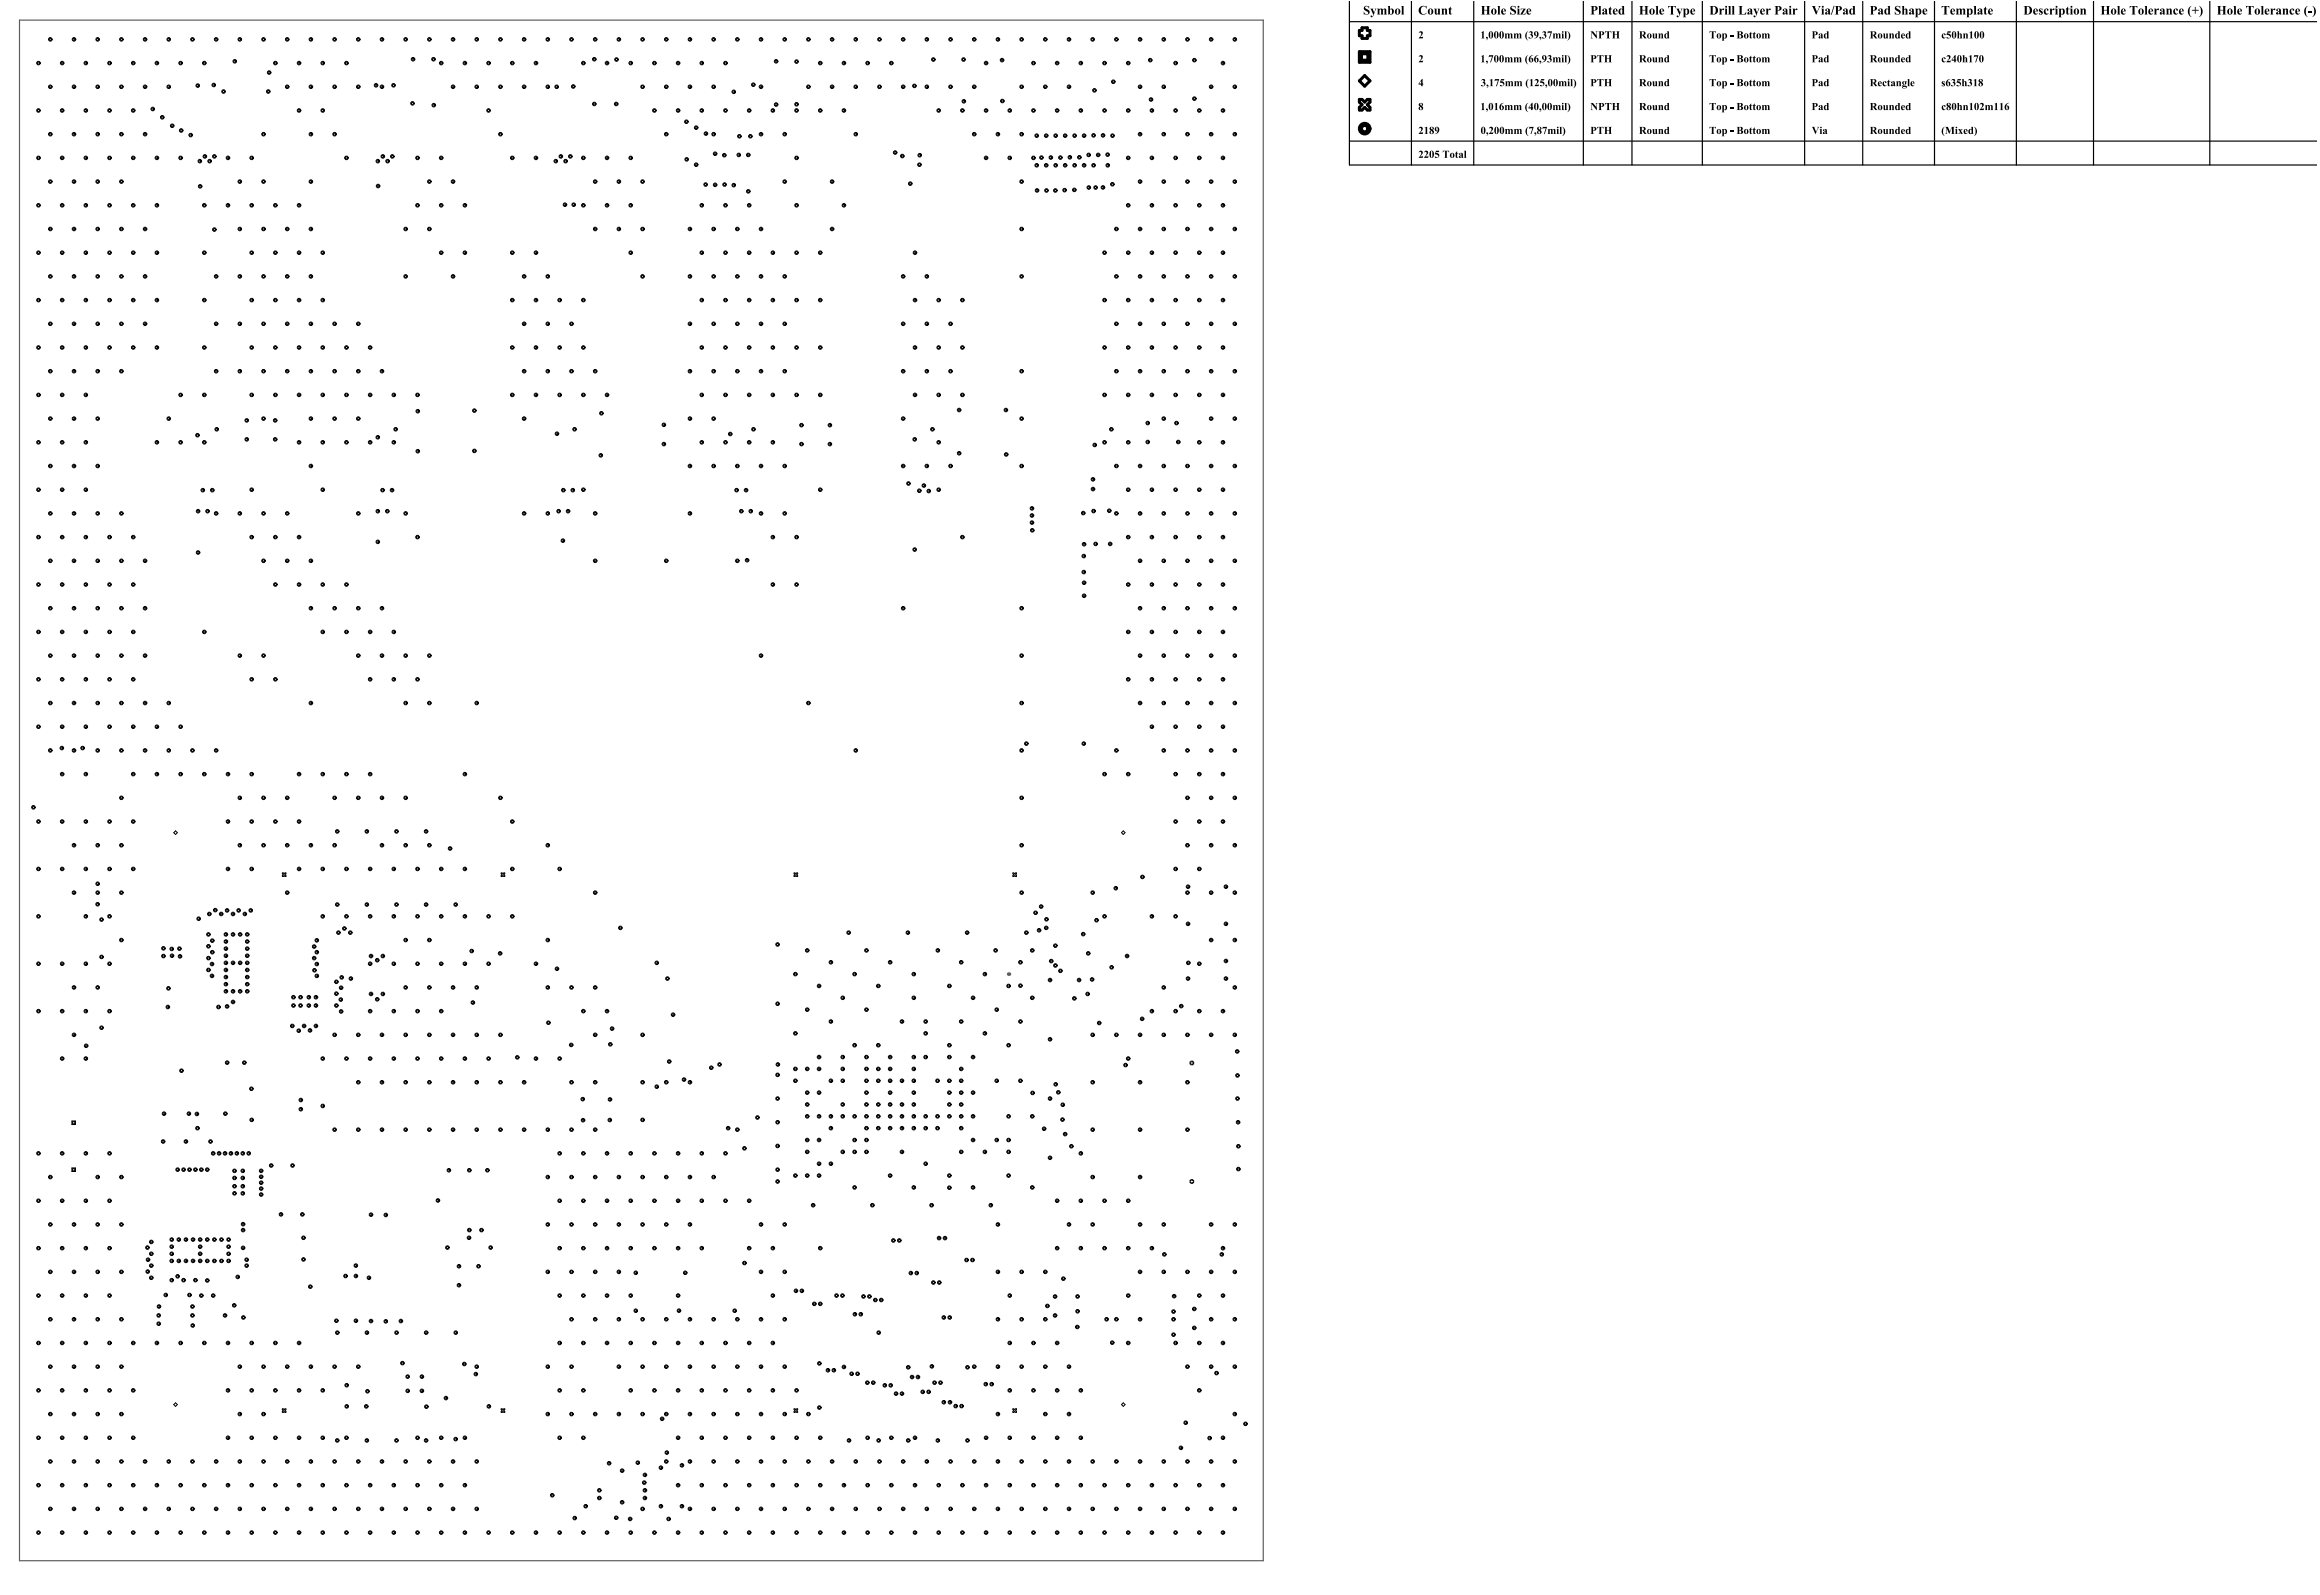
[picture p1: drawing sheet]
<svg xmlns="http://www.w3.org/2000/svg" width="652mm" height="448mm" viewBox="0 0 652 448" stroke-linecap="round" stroke-linejoin="round" font-family="sans-serif">
<path d="M5.5 5.7v432.7M355 5.7v432.7" fill="none" stroke="#5a5a5a" stroke-width=".33"/>
<circle cx="283.4" cy="273.6" r=".5" fill="#5a5a5a"/>
<path d="M5.5 5.7h349.5M5.5 438.4h349.5" fill="none" stroke="#5a5a5a" stroke-width=".33"/>
<g fill="none" stroke="#000" stroke-width=".85">
<path d="M382 8.6h.7v-.8h1.5v.8h.8v1.4h-.8v.8h-1.5v-.8h-.7zM382 14.5h3v3h-3zM382.6 15.1h1.8v1.8h-1.8zM382 27.9h.7l.8 .8 .7-.8h.8v.8l-.8 .7 .8 .8v.7h-.8l-.7-.7-.8 .7h-.7v-.7l.7-.8-.7-.7zM383.5 21.2l1.5 1.5-1.5 1.5-1.5-1.5z"/>
<circle cx="383.5" cy="36.1" r="1.49"/>
<circle cx="383.5" cy="36.1" r=".89"/>
</g>
<g fill="none" stroke="#000" stroke-width=".28">
<path d="M49.3 233.4l.5 .5-.5 .5-.5-.5zM315.6 233.4l.5 .5-.5 .5-.4-.5zM79.3 245.2l.5 .3 .5-.3-.2 .5 .2 .5-.5-.2-.5 .2 .3-.5zM140.8 245.2l.5 .3 .5-.3-.2 .5 .2 .5-.5-.2-.5 .2 .3-.5zM223.1 245.2l.5 .3 .5-.3-.2 .5 .2 .5-.5-.2-.5 .2 .3-.5zM284.6 245.2l.5 .3 .5-.3-.2 .5 .2 .5-.5-.2-.5 .2 .3-.5zM334.7 298.1h.5v.2h.2v.5h-.2v.3h-.5v-.3h-.3v-.5h.3zM20.2 314.9h1v1h-1zM20.4 315.1h.6v.6h-.6zM20.2 328.1h1v1h-1zM20.4 328.3h.6v.6h-.6zM334.7 331.4h.5v.2h.2v.5h-.2v.3h-.5v-.3h-.3v-.5h.3z"/>
<path d="M49.3 394l.5 .5-.5 .5-.5-.5zM79.3 395.7l.5 .3 .5-.3-.2 .5 .2 .5-.5-.2-.5 .2 .3-.5zM140.8 395.7l.5 .3 .5-.3-.2 .5 .2 .5-.5-.2-.5 .2 .3-.5zM223.1 395.7l.5 .3 .5-.3-.2 .5 .2 .5-.5-.2-.5 .2 .3-.5zM284.6 395.7l.5 .3 .5-.3-.2 .5 .2 .5-.5-.2-.5 .2 .3-.5zM315.6 394l.5 .5-.5 .5-.4-.5z"/>
<circle cx="10.8" cy="17.7" r=".5"/>
<circle cx="10.8" cy="17.7" r=".3"/>
<circle cx="14.1" cy="11.1" r=".5"/>
<circle cx="14.1" cy="11.1" r=".3"/>
<circle cx="17.5" cy="17.7" r=".5"/>
<circle cx="17.5" cy="17.7" r=".3"/>
<circle cx="20.8" cy="11.1" r=".5"/>
<circle cx="20.8" cy="11.1" r=".3"/>
<circle cx="24.1" cy="17.7" r=".5"/>
<circle cx="24.1" cy="17.7" r=".3"/>
<circle cx="27.4" cy="11.1" r=".5"/>
<circle cx="27.4" cy="11.1" r=".3"/>
<circle cx="30.8" cy="17.7" r=".5"/>
<circle cx="30.8" cy="17.7" r=".3"/>
<circle cx="34.1" cy="11.1" r=".5"/>
<circle cx="34.1" cy="11.1" r=".3"/>
<circle cx="37.4" cy="17.7" r=".5"/>
<circle cx="37.4" cy="17.7" r=".3"/>
<circle cx="40.8" cy="11.1" r=".5"/>
<circle cx="40.8" cy="11.1" r=".3"/>
<circle cx="44.1" cy="17.7" r=".5"/>
<circle cx="44.1" cy="17.7" r=".3"/>
<circle cx="47.4" cy="11.1" r=".5"/>
<circle cx="47.4" cy="11.1" r=".3"/>
<circle cx="50.7" cy="17.7" r=".5"/>
<circle cx="50.7" cy="17.7" r=".3"/>
<circle cx="54.1" cy="11.1" r=".5"/>
<circle cx="54.1" cy="11.1" r=".3"/>
<circle cx="57.4" cy="17.7" r=".5"/>
<circle cx="57.4" cy="17.7" r=".3"/>
<circle cx="60.7" cy="11.1" r=".5"/>
<circle cx="60.7" cy="11.1" r=".3"/>
<circle cx="66" cy="17.2" r=".5"/>
<circle cx="66" cy="17.2" r=".3"/>
<circle cx="67.4" cy="11.1" r=".5"/>
<circle cx="67.4" cy="11.1" r=".3"/>
<circle cx="74" cy="11.1" r=".5"/>
<circle cx="74" cy="11.1" r=".3"/>
<circle cx="77.4" cy="17.7" r=".5"/>
<circle cx="77.4" cy="17.7" r=".3"/>
<circle cx="80.7" cy="11.1" r=".5"/>
<circle cx="80.7" cy="11.1" r=".3"/>
<circle cx="84" cy="17.7" r=".5"/>
<circle cx="84" cy="17.7" r=".3"/>
<circle cx="87.4" cy="11.1" r=".5"/>
<circle cx="87.4" cy="11.1" r=".3"/>
<circle cx="90.7" cy="17.7" r=".5"/>
<circle cx="90.7" cy="17.7" r=".3"/>
<circle cx="94" cy="11.1" r=".5"/>
<circle cx="94" cy="11.1" r=".3"/>
<circle cx="97.3" cy="17.7" r=".5"/>
<circle cx="97.3" cy="17.7" r=".3"/>
<circle cx="100.7" cy="11.1" r=".5"/>
<circle cx="100.7" cy="11.1" r=".3"/>
<circle cx="107.3" cy="11.1" r=".5"/>
<circle cx="107.3" cy="11.1" r=".3"/>
<circle cx="114" cy="11.1" r=".5"/>
<circle cx="114" cy="11.1" r=".3"/>
<circle cx="116.1" cy="16.6" r=".5"/>
<circle cx="116.1" cy="16.6" r=".3"/>
<circle cx="120.6" cy="11.1" r=".5"/>
<circle cx="120.6" cy="11.1" r=".3"/>
<circle cx="121.8" cy="16.6" r=".5"/>
<circle cx="121.8" cy="16.6" r=".3"/>
<circle cx="124" cy="17.7" r=".5"/>
<circle cx="124" cy="17.7" r=".3"/>
<circle cx="127.3" cy="11.1" r=".5"/>
<circle cx="127.3" cy="11.1" r=".3"/>
<circle cx="130.6" cy="17.7" r=".5"/>
<circle cx="130.6" cy="17.7" r=".3"/>
<circle cx="134" cy="11.1" r=".5"/>
<circle cx="134" cy="11.1" r=".3"/>
<circle cx="137.3" cy="17.7" r=".5"/>
<circle cx="137.3" cy="17.7" r=".3"/>
<circle cx="140.6" cy="11.1" r=".5"/>
<circle cx="140.6" cy="11.1" r=".3"/>
<circle cx="143.9" cy="17.7" r=".5"/>
<circle cx="143.9" cy="17.7" r=".3"/>
<circle cx="147.3" cy="11.1" r=".5"/>
<circle cx="147.3" cy="11.1" r=".3"/>
<circle cx="150.6" cy="17.7" r=".5"/>
<circle cx="150.6" cy="17.7" r=".3"/>
<circle cx="153.9" cy="11.1" r=".5"/>
<circle cx="153.9" cy="11.1" r=".3"/>
<circle cx="160.6" cy="11.1" r=".5"/>
<circle cx="160.6" cy="11.1" r=".3"/>
<circle cx="163.9" cy="17.7" r=".5"/>
<circle cx="163.9" cy="17.7" r=".3"/>
<circle cx="167" cy="16.6" r=".5"/>
<circle cx="167" cy="16.6" r=".3"/>
<circle cx="167.2" cy="11.1" r=".5"/>
<circle cx="167.2" cy="11.1" r=".3"/>
<circle cx="170.6" cy="17.7" r=".5"/>
<circle cx="170.6" cy="17.7" r=".3"/>
<circle cx="173.2" cy="16.7" r=".5"/>
<circle cx="173.2" cy="16.7" r=".3"/>
<circle cx="173.9" cy="11.1" r=".5"/>
<circle cx="173.9" cy="11.1" r=".3"/>
<circle cx="177.2" cy="17.7" r=".5"/>
<circle cx="177.2" cy="17.7" r=".3"/>
<circle cx="180.6" cy="11.1" r=".5"/>
<circle cx="180.6" cy="11.1" r=".3"/>
<circle cx="183.9" cy="17.7" r=".5"/>
<circle cx="183.9" cy="17.7" r=".3"/>
<circle cx="187.2" cy="11.1" r=".5"/>
<circle cx="187.2" cy="11.1" r=".3"/>
<circle cx="190.5" cy="17.7" r=".5"/>
<circle cx="190.5" cy="17.7" r=".3"/>
<circle cx="193.9" cy="11.1" r=".5"/>
<circle cx="193.9" cy="11.1" r=".3"/>
<circle cx="197.2" cy="17.7" r=".5"/>
<circle cx="197.2" cy="17.7" r=".3"/>
<circle cx="200.5" cy="11.1" r=".5"/>
<circle cx="200.5" cy="11.1" r=".3"/>
<circle cx="203.9" cy="17.7" r=".5"/>
<circle cx="203.9" cy="17.7" r=".3"/>
<circle cx="207.2" cy="11.1" r=".5"/>
<circle cx="207.2" cy="11.1" r=".3"/>
<circle cx="213.8" cy="11.1" r=".5"/>
<circle cx="213.8" cy="11.1" r=".3"/>
<circle cx="218.1" cy="17.2" r=".5"/>
<circle cx="218.1" cy="17.2" r=".3"/>
<circle cx="220.5" cy="11.1" r=".5"/>
<circle cx="220.5" cy="11.1" r=".3"/>
<circle cx="223.8" cy="17.3" r=".5"/>
<circle cx="223.8" cy="17.3" r=".3"/>
<circle cx="227.2" cy="11.1" r=".5"/>
<circle cx="227.2" cy="11.1" r=".3"/>
<circle cx="230.5" cy="17.7" r=".5"/>
<circle cx="230.5" cy="17.7" r=".3"/>
<circle cx="233.8" cy="11.1" r=".5"/>
<circle cx="233.8" cy="11.1" r=".3"/>
<circle cx="237.1" cy="17.7" r=".5"/>
<circle cx="237.1" cy="17.7" r=".3"/>
<circle cx="240.5" cy="11.1" r=".5"/>
<circle cx="240.5" cy="11.1" r=".3"/>
<circle cx="243.8" cy="17.7" r=".5"/>
<circle cx="243.8" cy="17.7" r=".3"/>
<circle cx="247.1" cy="11.1" r=".5"/>
<circle cx="247.1" cy="11.1" r=".3"/>
<circle cx="250.5" cy="17.7" r=".5"/>
<circle cx="250.5" cy="17.7" r=".3"/>
<circle cx="253.8" cy="11.1" r=".5"/>
<circle cx="253.8" cy="11.1" r=".3"/>
<circle cx="260.4" cy="11.1" r=".5"/>
<circle cx="260.4" cy="11.1" r=".3"/>
<circle cx="262.3" cy="16.7" r=".5"/>
<circle cx="262.3" cy="16.7" r=".3"/>
<circle cx="267.1" cy="11.1" r=".5"/>
<circle cx="267.1" cy="11.1" r=".3"/>
<circle cx="270.8" cy="16.7" r=".5"/>
<circle cx="270.8" cy="16.7" r=".3"/>
<circle cx="273.8" cy="11.1" r=".5"/>
<circle cx="273.8" cy="11.1" r=".3"/>
<circle cx="277.1" cy="17.7" r=".5"/>
<circle cx="277.1" cy="17.7" r=".3"/>
<circle cx="280.4" cy="11.1" r=".5"/>
<circle cx="280.4" cy="11.1" r=".3"/>
<circle cx="281.6" cy="16.9" r=".5"/>
<circle cx="281.6" cy="16.9" r=".3"/>
<circle cx="287.1" cy="11.1" r=".5"/>
<circle cx="287.1" cy="11.1" r=".3"/>
<circle cx="290.4" cy="17.7" r=".5"/>
<circle cx="290.4" cy="17.7" r=".3"/>
<circle cx="293.7" cy="11.1" r=".5"/>
<circle cx="293.7" cy="11.1" r=".3"/>
<circle cx="297.1" cy="17.7" r=".5"/>
<circle cx="297.1" cy="17.7" r=".3"/>
<circle cx="300.4" cy="11.1" r=".5"/>
<circle cx="300.4" cy="11.1" r=".3"/>
<circle cx="303.7" cy="17.7" r=".5"/>
<circle cx="303.7" cy="17.7" r=".3"/>
<circle cx="307" cy="11.1" r=".5"/>
<circle cx="307" cy="11.1" r=".3"/>
<circle cx="310.4" cy="17.7" r=".5"/>
<circle cx="310.4" cy="17.7" r=".3"/>
<circle cx="313.7" cy="11.1" r=".5"/>
<circle cx="313.7" cy="11.1" r=".3"/>
<circle cx="317" cy="17.7" r=".5"/>
<circle cx="317" cy="17.7" r=".3"/>
<circle cx="320.4" cy="11.1" r=".5"/>
<circle cx="320.4" cy="11.1" r=".3"/>
<circle cx="323.2" cy="16.9" r=".5"/>
<circle cx="323.2" cy="16.9" r=".3"/>
<circle cx="327" cy="11.1" r=".5"/>
<circle cx="327" cy="11.1" r=".3"/>
<circle cx="330.3" cy="17.7" r=".5"/>
<circle cx="330.3" cy="17.7" r=".3"/>
<circle cx="333.7" cy="11.1" r=".5"/>
<circle cx="333.7" cy="11.1" r=".3"/>
<circle cx="335.6" cy="16.9" r=".5"/>
<circle cx="335.6" cy="16.9" r=".3"/>
<circle cx="340.3" cy="11.1" r=".5"/>
<circle cx="340.3" cy="11.1" r=".3"/>
<circle cx="343.7" cy="17.7" r=".5"/>
<circle cx="343.7" cy="17.7" r=".3"/>
<circle cx="347" cy="11.1" r=".5"/>
<circle cx="347" cy="11.1" r=".3"/>
<circle cx="10.8" cy="31" r=".5"/>
<circle cx="10.8" cy="31" r=".3"/>
<circle cx="14.1" cy="24.4" r=".5"/>
<circle cx="14.1" cy="37.7" r=".5"/>
<circle cx="14.1" cy="37.7" r=".3"/>
<circle cx="14.1" cy="24.4" r=".3"/>
<circle cx="17.5" cy="31" r=".5"/>
<circle cx="17.5" cy="31" r=".3"/>
<circle cx="20.8" cy="24.4" r=".5"/>
<circle cx="20.8" cy="37.7" r=".5"/>
<circle cx="20.8" cy="37.7" r=".3"/>
<circle cx="20.8" cy="24.4" r=".3"/>
<circle cx="24.1" cy="31" r=".5"/>
<circle cx="24.1" cy="31" r=".3"/>
<circle cx="27.4" cy="24.4" r=".5"/>
<circle cx="27.4" cy="37.7" r=".5"/>
<circle cx="27.4" cy="37.7" r=".3"/>
<circle cx="27.4" cy="24.4" r=".3"/>
<circle cx="30.8" cy="31" r=".5"/>
<circle cx="30.8" cy="31" r=".3"/>
<circle cx="34.1" cy="24.4" r=".5"/>
<circle cx="34.1" cy="37.7" r=".5"/>
<circle cx="34.1" cy="37.7" r=".3"/>
<circle cx="34.1" cy="24.4" r=".3"/>
<circle cx="37.4" cy="31" r=".5"/>
<circle cx="37.4" cy="31" r=".3"/>
<circle cx="40.8" cy="24.4" r=".5"/>
<circle cx="40.8" cy="37.7" r=".5"/>
<circle cx="40.8" cy="37.7" r=".3"/>
<circle cx="40.8" cy="24.4" r=".3"/>
<circle cx="42.9" cy="30.6" r=".5"/>
<circle cx="42.9" cy="30.6" r=".3"/>
<circle cx="45.6" cy="32.9" r=".5"/>
<circle cx="45.6" cy="32.9" r=".3"/>
<circle cx="47.4" cy="24.4" r=".5"/>
<circle cx="47.4" cy="24.4" r=".3"/>
<circle cx="48.4" cy="35.3" r=".5"/>
<circle cx="48.4" cy="35.3" r=".3"/>
<circle cx="50.9" cy="36.7" r=".5"/>
<circle cx="50.9" cy="36.7" r=".3"/>
<circle cx="53.6" cy="37.9" r=".5"/>
<circle cx="53.6" cy="37.9" r=".3"/>
<circle cx="55.6" cy="24" r=".5"/>
<circle cx="55.6" cy="24" r=".3"/>
<circle cx="60.1" cy="23.9" r=".5"/>
<circle cx="60.1" cy="23.9" r=".3"/>
<circle cx="62.8" cy="25.7" r=".5"/>
<circle cx="62.8" cy="25.7" r=".3"/>
<circle cx="74" cy="37.7" r=".5"/>
<circle cx="74" cy="37.7" r=".3"/>
<circle cx="75.4" cy="25.7" r=".5"/>
<circle cx="75.4" cy="25.7" r=".3"/>
<circle cx="75.6" cy="20.4" r=".5"/>
<circle cx="75.6" cy="20.4" r=".3"/>
<circle cx="80.7" cy="24.4" r=".5"/>
<circle cx="80.7" cy="24.4" r=".3"/>
<circle cx="84" cy="31" r=".5"/>
<circle cx="84" cy="31" r=".3"/>
<circle cx="87.4" cy="24.4" r=".5"/>
<circle cx="87.4" cy="37.7" r=".5"/>
<circle cx="87.4" cy="37.7" r=".3"/>
<circle cx="87.4" cy="24.4" r=".3"/>
<circle cx="90.7" cy="31" r=".5"/>
<circle cx="90.7" cy="31" r=".3"/>
<circle cx="94" cy="24.4" r=".5"/>
<circle cx="94" cy="37.7" r=".5"/>
<circle cx="94" cy="37.7" r=".3"/>
<circle cx="94" cy="24.4" r=".3"/>
<circle cx="100.7" cy="24.4" r=".5"/>
<circle cx="100.7" cy="24.4" r=".3"/>
<circle cx="105.7" cy="24" r=".5"/>
<circle cx="105.7" cy="24" r=".3"/>
<circle cx="107.3" cy="24.4" r=".5"/>
<circle cx="107.3" cy="24.4" r=".3"/>
<circle cx="110.6" cy="24" r=".5"/>
<circle cx="110.6" cy="24" r=".3"/>
<circle cx="115.9" cy="29" r=".5"/>
<circle cx="115.9" cy="29" r=".3"/>
<circle cx="121.9" cy="29.5" r=".5"/>
<circle cx="121.9" cy="29.5" r=".3"/>
<circle cx="127.3" cy="24.4" r=".5"/>
<circle cx="127.3" cy="24.4" r=".3"/>
<circle cx="134" cy="24.4" r=".5"/>
<circle cx="134" cy="24.4" r=".3"/>
<circle cx="137.3" cy="31" r=".5"/>
<circle cx="137.3" cy="31" r=".3"/>
<circle cx="140.6" cy="24.4" r=".5"/>
<circle cx="140.6" cy="37.7" r=".5"/>
<circle cx="140.6" cy="37.7" r=".3"/>
<circle cx="140.6" cy="24.4" r=".3"/>
<circle cx="147.3" cy="24.4" r=".5"/>
<circle cx="147.3" cy="24.4" r=".3"/>
<circle cx="153.9" cy="24.4" r=".5"/>
<circle cx="153.9" cy="24.4" r=".3"/>
<circle cx="156.4" cy="24.4" r=".5"/>
<circle cx="156.4" cy="24.4" r=".3"/>
<circle cx="161.1" cy="24.3" r=".5"/>
<circle cx="161.1" cy="24.3" r=".3"/>
<circle cx="167" cy="29.2" r=".5"/>
<circle cx="167" cy="29.2" r=".3"/>
<circle cx="173.2" cy="29.2" r=".5"/>
<circle cx="173.2" cy="29.2" r=".3"/>
<circle cx="180.6" cy="24.4" r=".5"/>
<circle cx="180.6" cy="24.4" r=".3"/>
<circle cx="183.9" cy="31" r=".5"/>
<circle cx="183.9" cy="31" r=".3"/>
<circle cx="187.2" cy="24.4" r=".5"/>
<circle cx="187.2" cy="37.7" r=".5"/>
<circle cx="187.2" cy="37.7" r=".3"/>
<circle cx="187.2" cy="24.4" r=".3"/>
<circle cx="190.5" cy="31" r=".5"/>
<circle cx="190.5" cy="31" r=".3"/>
<circle cx="192.9" cy="34.2" r=".5"/>
<circle cx="192.9" cy="34.2" r=".3"/>
<circle cx="193.9" cy="24.4" r=".5"/>
<circle cx="193.9" cy="24.4" r=".3"/>
<circle cx="195.6" cy="35.9" r=".5"/>
<circle cx="195.6" cy="35.9" r=".3"/>
<circle cx="197.2" cy="31" r=".5"/>
<circle cx="197.2" cy="31" r=".3"/>
<circle cx="198.4" cy="37.5" r=".5"/>
<circle cx="198.4" cy="37.5" r=".3"/>
<circle cx="200.5" cy="24.4" r=".5"/>
<circle cx="200.5" cy="37.7" r=".5"/>
<circle cx="200.5" cy="37.7" r=".3"/>
<circle cx="200.5" cy="24.4" r=".3"/>
<circle cx="203.9" cy="31" r=".5"/>
<circle cx="203.9" cy="31" r=".3"/>
<circle cx="206.2" cy="25.8" r=".5"/>
<circle cx="206.2" cy="25.8" r=".3"/>
<circle cx="207.8" cy="38.3" r=".5"/>
<circle cx="207.8" cy="38.3" r=".3"/>
<circle cx="210.5" cy="31" r=".5"/>
<circle cx="210.5" cy="31" r=".3"/>
<circle cx="210.9" cy="38.3" r=".5"/>
<circle cx="210.9" cy="38.3" r=".3"/>
<circle cx="211.7" cy="23.8" r=".5"/>
<circle cx="211.7" cy="23.8" r=".3"/>
<circle cx="213.8" cy="24.4" r=".5"/>
<circle cx="213.8" cy="37.7" r=".5"/>
<circle cx="213.8" cy="37.7" r=".3"/>
<circle cx="213.8" cy="24.4" r=".3"/>
<circle cx="217.2" cy="31" r=".5"/>
<circle cx="217.2" cy="31" r=".3"/>
<circle cx="218.1" cy="29.4" r=".5"/>
<circle cx="218.1" cy="29.4" r=".3"/>
<circle cx="220.5" cy="37.7" r=".5"/>
<circle cx="220.5" cy="37.7" r=".3"/>
<circle cx="223.8" cy="31" r=".5"/>
<circle cx="223.8" cy="29.3" r=".5"/>
<circle cx="223.8" cy="31" r=".3"/>
<circle cx="223.8" cy="29.3" r=".3"/>
<circle cx="227.2" cy="24.4" r=".5"/>
<circle cx="227.2" cy="24.4" r=".3"/>
<circle cx="230.5" cy="31" r=".5"/>
<circle cx="230.5" cy="31" r=".3"/>
<circle cx="233.8" cy="24.4" r=".5"/>
<circle cx="233.8" cy="24.4" r=".3"/>
<circle cx="237.1" cy="31" r=".5"/>
<circle cx="237.1" cy="31" r=".3"/>
<circle cx="240.5" cy="24.4" r=".5"/>
<circle cx="240.5" cy="37.7" r=".5"/>
<circle cx="240.5" cy="37.7" r=".3"/>
<circle cx="240.5" cy="24.4" r=".3"/>
<circle cx="247.1" cy="24.4" r=".5"/>
<circle cx="247.1" cy="24.4" r=".3"/>
<circle cx="253.8" cy="24.4" r=".5"/>
<circle cx="253.8" cy="24.4" r=".3"/>
<circle cx="257" cy="24.1" r=".5"/>
<circle cx="257" cy="24.1" r=".3"/>
<circle cx="260.4" cy="24.4" r=".5"/>
<circle cx="260.4" cy="24.4" r=".3"/>
<circle cx="263.8" cy="31" r=".5"/>
<circle cx="263.8" cy="31" r=".3"/>
<circle cx="267.1" cy="24.4" r=".5"/>
<circle cx="267.1" cy="24.4" r=".3"/>
<circle cx="270.4" cy="31" r=".5"/>
<circle cx="270.4" cy="31" r=".3"/>
<circle cx="270.8" cy="28.5" r=".5"/>
<circle cx="270.8" cy="28.5" r=".3"/>
<circle cx="273.8" cy="24.4" r=".5"/>
<circle cx="273.8" cy="37.7" r=".5"/>
<circle cx="273.8" cy="37.7" r=".3"/>
<circle cx="273.8" cy="24.4" r=".3"/>
<circle cx="277.1" cy="31" r=".5"/>
<circle cx="277.1" cy="31" r=".3"/>
<circle cx="280.4" cy="37.7" r=".5"/>
<circle cx="280.4" cy="37.7" r=".3"/>
<circle cx="281.7" cy="28.4" r=".5"/>
<circle cx="281.7" cy="28.4" r=".3"/>
<circle cx="283.7" cy="31" r=".5"/>
<circle cx="283.7" cy="31" r=".3"/>
<circle cx="287.1" cy="24.4" r=".5"/>
<circle cx="287.1" cy="37.7" r=".5"/>
<circle cx="287.1" cy="37.7" r=".3"/>
<circle cx="287.1" cy="24.4" r=".3"/>
<circle cx="290.4" cy="31" r=".5"/>
<circle cx="290.4" cy="31" r=".3"/>
<circle cx="291.3" cy="38.1" r=".5"/>
<circle cx="291.3" cy="38.1" r=".3"/>
<circle cx="293.7" cy="24.4" r=".5"/>
<circle cx="293.7" cy="24.4" r=".3"/>
<circle cx="294" cy="38.1" r=".5"/>
<circle cx="294" cy="38.1" r=".3"/>
<circle cx="296.6" cy="38.1" r=".5"/>
<circle cx="296.6" cy="38.1" r=".3"/>
<circle cx="297.1" cy="31" r=".5"/>
<circle cx="297.1" cy="31" r=".3"/>
<circle cx="299.3" cy="38.1" r=".5"/>
<circle cx="299.3" cy="38.1" r=".3"/>
<circle cx="300.4" cy="24.4" r=".5"/>
<circle cx="300.4" cy="24.4" r=".3"/>
<circle cx="302" cy="38.1" r=".5"/>
<circle cx="302" cy="38.1" r=".3"/>
<circle cx="303.7" cy="31" r=".5"/>
<circle cx="303.7" cy="31" r=".3"/>
<circle cx="304.6" cy="38.1" r=".5"/>
<circle cx="304.6" cy="38.1" r=".3"/>
<circle cx="307.3" cy="38" r=".5"/>
<circle cx="307.3" cy="38" r=".3"/>
<circle cx="307.5" cy="25.4" r=".5"/>
<circle cx="307.5" cy="25.4" r=".3"/>
<circle cx="310" cy="38" r=".5"/>
<circle cx="310" cy="38" r=".3"/>
<circle cx="310.4" cy="31" r=".5"/>
<circle cx="310.4" cy="31" r=".3"/>
<circle cx="312.6" cy="38.1" r=".5"/>
<circle cx="312.6" cy="38.1" r=".3"/>
<circle cx="312.8" cy="23" r=".5"/>
<circle cx="312.8" cy="23" r=".3"/>
<circle cx="317" cy="31" r=".5"/>
<circle cx="317" cy="31" r=".3"/>
<circle cx="320.4" cy="24.4" r=".5"/>
<circle cx="320.4" cy="37.7" r=".5"/>
<circle cx="320.4" cy="37.7" r=".3"/>
<circle cx="320.4" cy="24.4" r=".3"/>
<circle cx="323.4" cy="28" r=".5"/>
<circle cx="323.4" cy="28" r=".3"/>
<circle cx="323.7" cy="31" r=".5"/>
<circle cx="323.7" cy="31" r=".3"/>
<circle cx="327" cy="24.4" r=".5"/>
<circle cx="327" cy="37.7" r=".5"/>
<circle cx="327" cy="37.7" r=".3"/>
<circle cx="327" cy="24.4" r=".3"/>
<circle cx="330.3" cy="31" r=".5"/>
<circle cx="330.3" cy="31" r=".3"/>
<circle cx="333.7" cy="37.7" r=".5"/>
<circle cx="333.7" cy="37.7" r=".3"/>
<circle cx="335.6" cy="27.7" r=".5"/>
<circle cx="335.6" cy="27.7" r=".3"/>
<circle cx="337" cy="31" r=".5"/>
<circle cx="337" cy="31" r=".3"/>
<circle cx="340.3" cy="24.4" r=".5"/>
<circle cx="340.3" cy="37.7" r=".5"/>
<circle cx="340.3" cy="37.7" r=".3"/>
<circle cx="340.3" cy="24.4" r=".3"/>
<circle cx="343.7" cy="31" r=".5"/>
<circle cx="343.7" cy="31" r=".3"/>
<circle cx="347" cy="24.4" r=".5"/>
<circle cx="347" cy="37.7" r=".5"/>
<circle cx="347" cy="37.7" r=".3"/>
<circle cx="347" cy="24.4" r=".3"/>
<circle cx="10.8" cy="44.3" r=".5"/>
<circle cx="10.8" cy="57.7" r=".5"/>
<circle cx="10.8" cy="44.3" r=".3"/>
<circle cx="10.8" cy="57.7" r=".3"/>
<circle cx="14.1" cy="51" r=".5"/>
<circle cx="14.1" cy="51" r=".3"/>
<circle cx="17.5" cy="44.3" r=".5"/>
<circle cx="17.5" cy="57.7" r=".5"/>
<circle cx="17.5" cy="44.3" r=".3"/>
<circle cx="17.5" cy="57.7" r=".3"/>
<circle cx="20.8" cy="51" r=".5"/>
<circle cx="20.8" cy="51" r=".3"/>
<circle cx="24.1" cy="44.3" r=".5"/>
<circle cx="24.1" cy="57.7" r=".5"/>
<circle cx="24.1" cy="44.3" r=".3"/>
<circle cx="24.1" cy="57.7" r=".3"/>
<circle cx="27.4" cy="51" r=".5"/>
<circle cx="27.4" cy="51" r=".3"/>
<circle cx="30.8" cy="44.3" r=".5"/>
<circle cx="30.8" cy="57.7" r=".5"/>
<circle cx="30.8" cy="44.3" r=".3"/>
<circle cx="30.8" cy="57.7" r=".3"/>
<circle cx="34.1" cy="51" r=".5"/>
<circle cx="34.1" cy="51" r=".3"/>
<circle cx="37.4" cy="44.3" r=".5"/>
<circle cx="37.4" cy="57.7" r=".5"/>
<circle cx="37.4" cy="44.3" r=".3"/>
<circle cx="37.4" cy="57.7" r=".3"/>
<circle cx="44.1" cy="44.3" r=".5"/>
<circle cx="44.1" cy="57.7" r=".5"/>
<circle cx="44.1" cy="44.3" r=".3"/>
<circle cx="44.1" cy="57.7" r=".3"/>
<circle cx="50.7" cy="44.3" r=".5"/>
<circle cx="50.7" cy="44.3" r=".3"/>
<circle cx="56.2" cy="45.3" r=".5"/>
<circle cx="56.2" cy="45.3" r=".3"/>
<circle cx="56.2" cy="52.3" r=".5"/>
<circle cx="56.2" cy="52.3" r=".3"/>
<circle cx="57.4" cy="57.7" r=".5"/>
<circle cx="57.4" cy="57.7" r=".3"/>
<circle cx="57.6" cy="43.9" r=".5"/>
<circle cx="57.6" cy="43.9" r=".3"/>
<circle cx="58.9" cy="45.3" r=".5"/>
<circle cx="58.9" cy="45.3" r=".3"/>
<circle cx="60.2" cy="43.9" r=".5"/>
<circle cx="60.2" cy="43.9" r=".3"/>
<circle cx="64.1" cy="44.3" r=".5"/>
<circle cx="64.1" cy="57.7" r=".5"/>
<circle cx="64.1" cy="44.3" r=".3"/>
<circle cx="64.1" cy="57.7" r=".3"/>
<circle cx="67.4" cy="51" r=".5"/>
<circle cx="67.4" cy="51" r=".3"/>
<circle cx="70.7" cy="44.3" r=".5"/>
<circle cx="70.7" cy="57.7" r=".5"/>
<circle cx="70.7" cy="44.3" r=".3"/>
<circle cx="70.7" cy="57.7" r=".3"/>
<circle cx="74" cy="51" r=".5"/>
<circle cx="74" cy="51" r=".3"/>
<circle cx="77.4" cy="57.7" r=".5"/>
<circle cx="77.4" cy="57.7" r=".3"/>
<circle cx="84" cy="57.7" r=".5"/>
<circle cx="84" cy="57.7" r=".3"/>
<circle cx="87.4" cy="51" r=".5"/>
<circle cx="87.4" cy="51" r=".3"/>
<circle cx="97.3" cy="44.3" r=".5"/>
<circle cx="97.3" cy="44.3" r=".3"/>
<circle cx="106.2" cy="45.3" r=".5"/>
<circle cx="106.2" cy="45.3" r=".3"/>
<circle cx="106.2" cy="52.3" r=".5"/>
<circle cx="106.2" cy="52.3" r=".3"/>
<circle cx="107.6" cy="43.9" r=".5"/>
<circle cx="107.6" cy="43.9" r=".3"/>
<circle cx="108.9" cy="45.3" r=".5"/>
<circle cx="108.9" cy="45.3" r=".3"/>
<circle cx="110.2" cy="43.9" r=".3"/>
<circle cx="110.2" cy="43.9" r=".5"/>
<circle cx="117.3" cy="44.3" r=".5"/>
<circle cx="117.3" cy="57.7" r=".5"/>
<circle cx="117.3" cy="44.3" r=".3"/>
<circle cx="117.3" cy="57.7" r=".3"/>
<circle cx="120.6" cy="51" r=".5"/>
<circle cx="120.6" cy="51" r=".3"/>
<circle cx="124" cy="44.3" r=".5"/>
<circle cx="124" cy="57.7" r=".5"/>
<circle cx="124" cy="44.3" r=".3"/>
<circle cx="124" cy="57.7" r=".3"/>
<circle cx="127.3" cy="51" r=".5"/>
<circle cx="127.3" cy="51" r=".3"/>
<circle cx="130.6" cy="57.7" r=".5"/>
<circle cx="130.6" cy="57.7" r=".3"/>
<circle cx="143.9" cy="44.3" r=".5"/>
<circle cx="143.9" cy="44.3" r=".3"/>
<circle cx="150.6" cy="44.3" r=".5"/>
<circle cx="150.6" cy="44.3" r=".3"/>
<circle cx="156.2" cy="45.3" r=".5"/>
<circle cx="156.2" cy="45.3" r=".3"/>
<circle cx="157.6" cy="43.9" r=".5"/>
<circle cx="157.6" cy="43.9" r=".3"/>
<circle cx="158.8" cy="57.5" r=".5"/>
<circle cx="158.8" cy="57.5" r=".3"/>
<circle cx="158.9" cy="45.3" r=".5"/>
<circle cx="158.9" cy="45.3" r=".3"/>
<circle cx="160.3" cy="43.9" r=".5"/>
<circle cx="160.3" cy="43.9" r=".3"/>
<circle cx="161.2" cy="57.5" r=".5"/>
<circle cx="161.2" cy="57.5" r=".3"/>
<circle cx="163.9" cy="44.3" r=".5"/>
<circle cx="163.9" cy="57.7" r=".5"/>
<circle cx="163.9" cy="44.3" r=".3"/>
<circle cx="163.9" cy="57.7" r=".3"/>
<circle cx="167.2" cy="51" r=".5"/>
<circle cx="167.2" cy="51" r=".3"/>
<circle cx="170.6" cy="44.3" r=".5"/>
<circle cx="170.6" cy="57.7" r=".5"/>
<circle cx="170.6" cy="44.3" r=".3"/>
<circle cx="170.6" cy="57.7" r=".3"/>
<circle cx="173.9" cy="51" r=".5"/>
<circle cx="173.9" cy="51" r=".3"/>
<circle cx="177.2" cy="44.3" r=".5"/>
<circle cx="177.2" cy="57.7" r=".5"/>
<circle cx="177.2" cy="44.3" r=".3"/>
<circle cx="177.2" cy="57.7" r=".3"/>
<circle cx="180.6" cy="51" r=".5"/>
<circle cx="180.6" cy="51" r=".3"/>
<circle cx="193" cy="44.8" r=".5"/>
<circle cx="193" cy="44.8" r=".3"/>
<circle cx="195.6" cy="46.3" r=".5"/>
<circle cx="195.6" cy="46.3" r=".3"/>
<circle cx="197.2" cy="57.7" r=".5"/>
<circle cx="197.2" cy="57.7" r=".3"/>
<circle cx="198.3" cy="51.8" r=".5"/>
<circle cx="198.3" cy="51.8" r=".3"/>
<circle cx="200.9" cy="51.9" r=".5"/>
<circle cx="200.9" cy="43.2" r=".5"/>
<circle cx="200.9" cy="51.9" r=".3"/>
<circle cx="200.9" cy="43.2" r=".3"/>
<circle cx="203.5" cy="43.6" r=".5"/>
<circle cx="203.5" cy="43.6" r=".3"/>
<circle cx="203.6" cy="51.8" r=".5"/>
<circle cx="203.6" cy="51.8" r=".3"/>
<circle cx="203.9" cy="57.7" r=".5"/>
<circle cx="203.9" cy="57.7" r=".3"/>
<circle cx="206.2" cy="52" r=".5"/>
<circle cx="206.2" cy="52" r=".3"/>
<circle cx="207.6" cy="43.5" r=".5"/>
<circle cx="207.6" cy="43.5" r=".3"/>
<circle cx="210.3" cy="53.8" r=".5"/>
<circle cx="210.3" cy="43.5" r=".5"/>
<circle cx="210.3" cy="43.5" r=".3"/>
<circle cx="210.3" cy="53.8" r=".3"/>
<circle cx="210.5" cy="57.7" r=".5"/>
<circle cx="210.5" cy="57.7" r=".3"/>
<circle cx="220.5" cy="51" r=".5"/>
<circle cx="220.5" cy="51" r=".3"/>
<circle cx="223.8" cy="44.3" r=".5"/>
<circle cx="223.8" cy="57.7" r=".5"/>
<circle cx="223.8" cy="44.3" r=".3"/>
<circle cx="223.8" cy="57.7" r=".3"/>
<circle cx="233.8" cy="51" r=".5"/>
<circle cx="233.8" cy="51" r=".3"/>
<circle cx="237.1" cy="57.7" r=".5"/>
<circle cx="237.1" cy="57.7" r=".3"/>
<circle cx="251.5" cy="42.9" r=".5"/>
<circle cx="251.5" cy="42.9" r=".3"/>
<circle cx="253.5" cy="43.8" r=".5"/>
<circle cx="253.5" cy="43.8" r=".3"/>
<circle cx="255.8" cy="51.6" r=".5"/>
<circle cx="255.8" cy="51.6" r=".3"/>
<circle cx="258.4" cy="46.3" r=".5"/>
<circle cx="258.4" cy="46.3" r=".3"/>
<circle cx="258.4" cy="43.6" r=".5"/>
<circle cx="258.4" cy="43.6" r=".3"/>
<circle cx="277.1" cy="44.3" r=".5"/>
<circle cx="277.1" cy="44.3" r=".3"/>
<circle cx="283.7" cy="44.3" r=".5"/>
<circle cx="283.7" cy="44.3" r=".3"/>
<circle cx="287.1" cy="51" r=".5"/>
<circle cx="287.1" cy="51" r=".3"/>
<circle cx="290.4" cy="44.3" r=".5"/>
<circle cx="290.4" cy="44.3" r=".3"/>
<circle cx="291.3" cy="46.4" r=".5"/>
<circle cx="291.3" cy="46.4" r=".3"/>
<circle cx="291.4" cy="53.5" r=".5"/>
<circle cx="291.4" cy="53.5" r=".3"/>
<circle cx="292.6" cy="44.3" r=".5"/>
<circle cx="292.6" cy="44.3" r=".3"/>
<circle cx="294" cy="46.4" r=".5"/>
<circle cx="294" cy="46.4" r=".3"/>
<circle cx="294.1" cy="53.5" r=".5"/>
<circle cx="294.1" cy="53.5" r=".3"/>
<circle cx="295.3" cy="44.2" r=".5"/>
<circle cx="295.3" cy="44.2" r=".3"/>
<circle cx="296.6" cy="53.5" r=".5"/>
<circle cx="296.6" cy="53.5" r=".3"/>
<circle cx="296.6" cy="46.4" r=".5"/>
<circle cx="296.6" cy="46.4" r=".3"/>
<circle cx="298" cy="44.3" r=".5"/>
<circle cx="298" cy="44.3" r=".3"/>
<circle cx="299.2" cy="53.4" r=".5"/>
<circle cx="299.2" cy="53.4" r=".3"/>
<circle cx="299.3" cy="46.4" r=".5"/>
<circle cx="299.3" cy="46.4" r=".3"/>
<circle cx="300.6" cy="44.2" r=".5"/>
<circle cx="300.6" cy="44.2" r=".3"/>
<circle cx="301.9" cy="53.3" r=".5"/>
<circle cx="301.9" cy="53.3" r=".3"/>
<circle cx="302" cy="46.4" r=".5"/>
<circle cx="302" cy="46.4" r=".3"/>
<circle cx="303.3" cy="44.2" r=".5"/>
<circle cx="303.3" cy="44.2" r=".3"/>
<circle cx="304.6" cy="46.4" r=".5"/>
<circle cx="304.6" cy="46.4" r=".3"/>
<circle cx="305.9" cy="43.5" r=".5"/>
<circle cx="305.9" cy="43.5" r=".3"/>
<circle cx="306" cy="52.7" r=".5"/>
<circle cx="306" cy="52.7" r=".3"/>
<circle cx="307.3" cy="46.4" r=".5"/>
<circle cx="307.3" cy="46.4" r=".3"/>
<circle cx="307.9" cy="52.7" r=".5"/>
<circle cx="307.9" cy="52.7" r=".3"/>
<circle cx="308.6" cy="43.5" r=".5"/>
<circle cx="308.6" cy="43.5" r=".3"/>
<circle cx="309.9" cy="52.7" r=".5"/>
<circle cx="309.9" cy="52.7" r=".3"/>
<circle cx="311.2" cy="43.4" r=".5"/>
<circle cx="311.2" cy="43.4" r=".3"/>
<circle cx="311.3" cy="46.4" r=".5"/>
<circle cx="311.3" cy="46.4" r=".3"/>
<circle cx="312.6" cy="51.8" r=".5"/>
<circle cx="312.6" cy="51.8" r=".3"/>
<circle cx="317" cy="44.3" r=".5"/>
<circle cx="317" cy="57.7" r=".5"/>
<circle cx="317" cy="44.3" r=".3"/>
<circle cx="317" cy="57.7" r=".3"/>
<circle cx="320.4" cy="51" r=".5"/>
<circle cx="320.4" cy="51" r=".3"/>
<circle cx="323.7" cy="44.3" r=".5"/>
<circle cx="323.7" cy="57.7" r=".5"/>
<circle cx="323.7" cy="44.3" r=".3"/>
<circle cx="323.7" cy="57.7" r=".3"/>
<circle cx="327" cy="51" r=".5"/>
<circle cx="327" cy="51" r=".3"/>
<circle cx="330.3" cy="44.3" r=".5"/>
<circle cx="330.3" cy="57.7" r=".5"/>
<circle cx="330.3" cy="44.3" r=".3"/>
<circle cx="330.3" cy="57.7" r=".3"/>
<circle cx="333.7" cy="51" r=".5"/>
<circle cx="333.7" cy="51" r=".3"/>
<circle cx="337" cy="44.3" r=".5"/>
<circle cx="337" cy="57.7" r=".5"/>
<circle cx="337" cy="44.3" r=".3"/>
<circle cx="337" cy="57.7" r=".3"/>
<circle cx="340.3" cy="51" r=".5"/>
<circle cx="340.3" cy="51" r=".3"/>
<circle cx="343.7" cy="44.3" r=".5"/>
<circle cx="343.7" cy="57.7" r=".5"/>
<circle cx="343.7" cy="44.3" r=".3"/>
<circle cx="343.7" cy="57.7" r=".3"/>
<circle cx="347" cy="51" r=".5"/>
<circle cx="347" cy="51" r=".3"/>
<circle cx="10.8" cy="71" r=".5"/>
<circle cx="10.8" cy="71" r=".3"/>
<circle cx="14.1" cy="64.3" r=".5"/>
<circle cx="14.1" cy="77.6" r=".5"/>
<circle cx="14.1" cy="64.3" r=".3"/>
<circle cx="14.1" cy="77.6" r=".3"/>
<circle cx="17.5" cy="71" r=".5"/>
<circle cx="17.5" cy="71" r=".3"/>
<circle cx="20.8" cy="64.3" r=".5"/>
<circle cx="20.8" cy="77.6" r=".5"/>
<circle cx="20.8" cy="64.3" r=".3"/>
<circle cx="20.8" cy="77.6" r=".3"/>
<circle cx="24.1" cy="71" r=".5"/>
<circle cx="24.1" cy="71" r=".3"/>
<circle cx="27.4" cy="64.3" r=".5"/>
<circle cx="27.4" cy="77.6" r=".5"/>
<circle cx="27.4" cy="64.3" r=".3"/>
<circle cx="27.4" cy="77.6" r=".3"/>
<circle cx="30.8" cy="71" r=".5"/>
<circle cx="30.8" cy="71" r=".3"/>
<circle cx="34.1" cy="64.3" r=".5"/>
<circle cx="34.1" cy="77.6" r=".5"/>
<circle cx="34.1" cy="64.3" r=".3"/>
<circle cx="34.1" cy="77.6" r=".3"/>
<circle cx="37.4" cy="71" r=".5"/>
<circle cx="37.4" cy="71" r=".3"/>
<circle cx="40.8" cy="64.3" r=".5"/>
<circle cx="40.8" cy="77.6" r=".5"/>
<circle cx="40.8" cy="64.3" r=".3"/>
<circle cx="40.8" cy="77.6" r=".3"/>
<circle cx="44.1" cy="71" r=".5"/>
<circle cx="44.1" cy="71" r=".3"/>
<circle cx="57.4" cy="71" r=".5"/>
<circle cx="57.4" cy="71" r=".3"/>
<circle cx="60.2" cy="64.5" r=".5"/>
<circle cx="60.2" cy="64.5" r=".3"/>
<circle cx="60.7" cy="77.6" r=".5"/>
<circle cx="60.7" cy="77.6" r=".3"/>
<circle cx="67.4" cy="64.3" r=".5"/>
<circle cx="67.4" cy="77.6" r=".5"/>
<circle cx="67.4" cy="64.3" r=".3"/>
<circle cx="67.4" cy="77.6" r=".3"/>
<circle cx="70.7" cy="71" r=".5"/>
<circle cx="70.7" cy="71" r=".3"/>
<circle cx="74" cy="64.3" r=".5"/>
<circle cx="74" cy="77.6" r=".5"/>
<circle cx="74" cy="64.3" r=".3"/>
<circle cx="74" cy="77.6" r=".3"/>
<circle cx="77.4" cy="71" r=".5"/>
<circle cx="77.4" cy="71" r=".3"/>
<circle cx="80.7" cy="64.3" r=".5"/>
<circle cx="80.7" cy="77.6" r=".5"/>
<circle cx="80.7" cy="64.3" r=".3"/>
<circle cx="80.7" cy="77.6" r=".3"/>
<circle cx="84" cy="71" r=".5"/>
<circle cx="84" cy="71" r=".3"/>
<circle cx="87.4" cy="64.3" r=".5"/>
<circle cx="87.4" cy="77.6" r=".5"/>
<circle cx="87.4" cy="64.3" r=".3"/>
<circle cx="87.4" cy="77.6" r=".3"/>
<circle cx="90.7" cy="71" r=".5"/>
<circle cx="90.7" cy="71" r=".3"/>
<circle cx="114" cy="64.3" r=".5"/>
<circle cx="114" cy="77.6" r=".5"/>
<circle cx="114" cy="64.3" r=".3"/>
<circle cx="114" cy="77.6" r=".3"/>
<circle cx="120.6" cy="64.3" r=".5"/>
<circle cx="120.6" cy="64.3" r=".3"/>
<circle cx="124" cy="71" r=".5"/>
<circle cx="124" cy="71" r=".3"/>
<circle cx="127.3" cy="77.6" r=".5"/>
<circle cx="127.3" cy="77.6" r=".3"/>
<circle cx="130.6" cy="71" r=".5"/>
<circle cx="130.6" cy="71" r=".3"/>
<circle cx="143.9" cy="71" r=".5"/>
<circle cx="143.9" cy="71" r=".3"/>
<circle cx="147.3" cy="77.6" r=".5"/>
<circle cx="147.3" cy="77.6" r=".3"/>
<circle cx="150.6" cy="71" r=".5"/>
<circle cx="150.6" cy="71" r=".3"/>
<circle cx="153.9" cy="77.6" r=".5"/>
<circle cx="153.9" cy="77.6" r=".3"/>
<circle cx="167.2" cy="64.3" r=".5"/>
<circle cx="167.2" cy="64.3" r=".3"/>
<circle cx="173.9" cy="64.3" r=".5"/>
<circle cx="173.9" cy="64.3" r=".3"/>
<circle cx="177.2" cy="71" r=".5"/>
<circle cx="177.2" cy="71" r=".3"/>
<circle cx="180.6" cy="64.3" r=".5"/>
<circle cx="180.6" cy="77.6" r=".5"/>
<circle cx="180.6" cy="64.3" r=".3"/>
<circle cx="180.6" cy="77.6" r=".3"/>
<circle cx="193.9" cy="64.3" r=".5"/>
<circle cx="193.9" cy="77.6" r=".5"/>
<circle cx="193.9" cy="64.3" r=".3"/>
<circle cx="193.9" cy="77.6" r=".3"/>
<circle cx="197.2" cy="71" r=".5"/>
<circle cx="197.2" cy="71" r=".3"/>
<circle cx="200.5" cy="64.3" r=".5"/>
<circle cx="200.5" cy="77.6" r=".5"/>
<circle cx="200.5" cy="64.3" r=".3"/>
<circle cx="200.5" cy="77.6" r=".3"/>
<circle cx="203.9" cy="71" r=".5"/>
<circle cx="203.9" cy="71" r=".3"/>
<circle cx="207.2" cy="64.3" r=".5"/>
<circle cx="207.2" cy="77.6" r=".5"/>
<circle cx="207.2" cy="64.3" r=".3"/>
<circle cx="207.2" cy="77.6" r=".3"/>
<circle cx="210.5" cy="71" r=".5"/>
<circle cx="210.5" cy="71" r=".3"/>
<circle cx="213.8" cy="64.3" r=".5"/>
<circle cx="213.8" cy="77.6" r=".5"/>
<circle cx="213.8" cy="64.3" r=".3"/>
<circle cx="213.8" cy="77.6" r=".3"/>
<circle cx="217.2" cy="71" r=".5"/>
<circle cx="217.2" cy="71" r=".3"/>
<circle cx="220.5" cy="77.6" r=".5"/>
<circle cx="220.5" cy="77.6" r=".3"/>
<circle cx="223.8" cy="71" r=".5"/>
<circle cx="223.8" cy="71" r=".3"/>
<circle cx="230.5" cy="71" r=".5"/>
<circle cx="230.5" cy="71" r=".3"/>
<circle cx="233.8" cy="64.3" r=".5"/>
<circle cx="233.8" cy="64.3" r=".3"/>
<circle cx="253.8" cy="77.6" r=".5"/>
<circle cx="253.8" cy="77.6" r=".3"/>
<circle cx="257.1" cy="71" r=".5"/>
<circle cx="257.1" cy="71" r=".3"/>
<circle cx="260.4" cy="77.6" r=".5"/>
<circle cx="260.4" cy="77.6" r=".3"/>
<circle cx="287.1" cy="64.3" r=".5"/>
<circle cx="287.1" cy="77.6" r=".5"/>
<circle cx="287.1" cy="64.3" r=".3"/>
<circle cx="287.1" cy="77.6" r=".3"/>
<circle cx="310.4" cy="71" r=".5"/>
<circle cx="310.4" cy="71" r=".3"/>
<circle cx="313.7" cy="64.3" r=".5"/>
<circle cx="313.7" cy="77.6" r=".5"/>
<circle cx="313.7" cy="64.3" r=".3"/>
<circle cx="313.7" cy="77.6" r=".3"/>
<circle cx="317" cy="71" r=".5"/>
<circle cx="317" cy="71" r=".3"/>
<circle cx="320.4" cy="64.3" r=".5"/>
<circle cx="320.4" cy="77.6" r=".5"/>
<circle cx="320.4" cy="64.3" r=".3"/>
<circle cx="320.4" cy="77.6" r=".3"/>
<circle cx="323.7" cy="71" r=".5"/>
<circle cx="323.7" cy="71" r=".3"/>
<circle cx="327" cy="64.3" r=".5"/>
<circle cx="327" cy="77.6" r=".5"/>
<circle cx="327" cy="64.3" r=".3"/>
<circle cx="327" cy="77.6" r=".3"/>
<circle cx="330.3" cy="71" r=".5"/>
<circle cx="330.3" cy="71" r=".3"/>
<circle cx="333.7" cy="64.3" r=".5"/>
<circle cx="333.7" cy="77.6" r=".5"/>
<circle cx="333.7" cy="64.3" r=".3"/>
<circle cx="333.7" cy="77.6" r=".3"/>
<circle cx="337" cy="71" r=".5"/>
<circle cx="337" cy="71" r=".3"/>
<circle cx="340.3" cy="64.3" r=".5"/>
<circle cx="340.3" cy="77.6" r=".5"/>
<circle cx="340.3" cy="64.3" r=".3"/>
<circle cx="340.3" cy="77.6" r=".3"/>
<circle cx="343.7" cy="71" r=".5"/>
<circle cx="343.7" cy="71" r=".3"/>
<circle cx="347" cy="64.3" r=".5"/>
<circle cx="347" cy="77.6" r=".5"/>
<circle cx="347" cy="64.3" r=".3"/>
<circle cx="347" cy="77.6" r=".3"/>
<circle cx="10.8" cy="97.6" r=".5"/>
<circle cx="10.8" cy="84.3" r=".5"/>
<circle cx="10.8" cy="84.3" r=".3"/>
<circle cx="10.8" cy="97.6" r=".3"/>
<circle cx="14.1" cy="91" r=".5"/>
<circle cx="14.1" cy="91" r=".3"/>
<circle cx="17.5" cy="97.6" r=".5"/>
<circle cx="17.5" cy="84.3" r=".5"/>
<circle cx="17.5" cy="84.3" r=".3"/>
<circle cx="17.5" cy="97.6" r=".3"/>
<circle cx="20.8" cy="91" r=".5"/>
<circle cx="20.8" cy="91" r=".3"/>
<circle cx="24.1" cy="97.6" r=".5"/>
<circle cx="24.1" cy="84.3" r=".5"/>
<circle cx="24.1" cy="84.3" r=".3"/>
<circle cx="24.1" cy="97.6" r=".3"/>
<circle cx="27.4" cy="91" r=".5"/>
<circle cx="27.4" cy="91" r=".3"/>
<circle cx="30.8" cy="97.6" r=".5"/>
<circle cx="30.8" cy="84.3" r=".5"/>
<circle cx="30.8" cy="84.3" r=".3"/>
<circle cx="30.8" cy="97.6" r=".3"/>
<circle cx="34.1" cy="91" r=".5"/>
<circle cx="34.1" cy="91" r=".3"/>
<circle cx="37.4" cy="97.6" r=".5"/>
<circle cx="37.4" cy="84.3" r=".5"/>
<circle cx="37.4" cy="84.3" r=".3"/>
<circle cx="37.4" cy="97.6" r=".3"/>
<circle cx="40.8" cy="91" r=".5"/>
<circle cx="40.8" cy="91" r=".3"/>
<circle cx="44.1" cy="97.6" r=".5"/>
<circle cx="44.1" cy="84.3" r=".5"/>
<circle cx="44.1" cy="84.3" r=".3"/>
<circle cx="44.1" cy="97.6" r=".3"/>
<circle cx="57.4" cy="97.6" r=".5"/>
<circle cx="57.4" cy="84.3" r=".5"/>
<circle cx="57.4" cy="84.3" r=".3"/>
<circle cx="57.4" cy="97.6" r=".3"/>
<circle cx="60.7" cy="91" r=".5"/>
<circle cx="60.7" cy="91" r=".3"/>
<circle cx="67.4" cy="91" r=".5"/>
<circle cx="67.4" cy="91" r=".3"/>
<circle cx="70.7" cy="97.6" r=".5"/>
<circle cx="70.7" cy="84.3" r=".5"/>
<circle cx="70.7" cy="84.3" r=".3"/>
<circle cx="70.7" cy="97.6" r=".3"/>
<circle cx="74" cy="91" r=".5"/>
<circle cx="74" cy="91" r=".3"/>
<circle cx="77.4" cy="97.6" r=".5"/>
<circle cx="77.4" cy="84.3" r=".5"/>
<circle cx="77.4" cy="84.3" r=".3"/>
<circle cx="77.4" cy="97.6" r=".3"/>
<circle cx="80.7" cy="91" r=".5"/>
<circle cx="80.7" cy="91" r=".3"/>
<circle cx="84" cy="97.6" r=".5"/>
<circle cx="84" cy="84.3" r=".5"/>
<circle cx="84" cy="84.3" r=".3"/>
<circle cx="84" cy="97.6" r=".3"/>
<circle cx="87.4" cy="91" r=".5"/>
<circle cx="87.4" cy="91" r=".3"/>
<circle cx="90.7" cy="97.6" r=".5"/>
<circle cx="90.7" cy="84.3" r=".5"/>
<circle cx="90.7" cy="84.3" r=".3"/>
<circle cx="90.7" cy="97.6" r=".3"/>
<circle cx="94" cy="91" r=".5"/>
<circle cx="94" cy="91" r=".3"/>
<circle cx="97.3" cy="97.6" r=".5"/>
<circle cx="97.3" cy="97.6" r=".3"/>
<circle cx="100.7" cy="91" r=".5"/>
<circle cx="100.7" cy="91" r=".3"/>
<circle cx="104" cy="97.6" r=".5"/>
<circle cx="104" cy="97.6" r=".3"/>
<circle cx="143.9" cy="97.6" r=".5"/>
<circle cx="143.9" cy="84.3" r=".5"/>
<circle cx="143.9" cy="84.3" r=".3"/>
<circle cx="143.9" cy="97.6" r=".3"/>
<circle cx="147.3" cy="91" r=".5"/>
<circle cx="147.3" cy="91" r=".3"/>
<circle cx="150.6" cy="97.6" r=".5"/>
<circle cx="150.6" cy="84.3" r=".5"/>
<circle cx="150.6" cy="84.3" r=".3"/>
<circle cx="150.6" cy="97.6" r=".3"/>
<circle cx="153.9" cy="91" r=".5"/>
<circle cx="153.9" cy="91" r=".3"/>
<circle cx="157.3" cy="97.6" r=".5"/>
<circle cx="157.3" cy="84.3" r=".5"/>
<circle cx="157.3" cy="84.3" r=".3"/>
<circle cx="157.3" cy="97.6" r=".3"/>
<circle cx="160.6" cy="91" r=".5"/>
<circle cx="160.6" cy="91" r=".3"/>
<circle cx="163.9" cy="97.6" r=".5"/>
<circle cx="163.9" cy="84.3" r=".5"/>
<circle cx="163.9" cy="84.3" r=".3"/>
<circle cx="163.9" cy="97.6" r=".3"/>
<circle cx="193.9" cy="91" r=".5"/>
<circle cx="193.9" cy="91" r=".3"/>
<circle cx="197.2" cy="97.6" r=".5"/>
<circle cx="197.2" cy="84.3" r=".5"/>
<circle cx="197.2" cy="84.3" r=".3"/>
<circle cx="197.2" cy="97.6" r=".3"/>
<circle cx="200.5" cy="91" r=".5"/>
<circle cx="200.5" cy="91" r=".3"/>
<circle cx="203.9" cy="97.6" r=".5"/>
<circle cx="203.9" cy="84.3" r=".5"/>
<circle cx="203.9" cy="84.3" r=".3"/>
<circle cx="203.9" cy="97.6" r=".3"/>
<circle cx="207.2" cy="91" r=".5"/>
<circle cx="207.2" cy="91" r=".3"/>
<circle cx="210.5" cy="97.6" r=".5"/>
<circle cx="210.5" cy="84.3" r=".5"/>
<circle cx="210.5" cy="84.3" r=".3"/>
<circle cx="210.5" cy="97.6" r=".3"/>
<circle cx="213.8" cy="91" r=".5"/>
<circle cx="213.8" cy="91" r=".3"/>
<circle cx="217.2" cy="97.6" r=".5"/>
<circle cx="217.2" cy="84.3" r=".5"/>
<circle cx="217.2" cy="84.3" r=".3"/>
<circle cx="217.2" cy="97.6" r=".3"/>
<circle cx="220.5" cy="91" r=".5"/>
<circle cx="220.5" cy="91" r=".3"/>
<circle cx="223.8" cy="97.6" r=".5"/>
<circle cx="223.8" cy="84.3" r=".5"/>
<circle cx="223.8" cy="84.3" r=".3"/>
<circle cx="223.8" cy="97.6" r=".3"/>
<circle cx="230.5" cy="97.6" r=".5"/>
<circle cx="230.5" cy="84.3" r=".5"/>
<circle cx="230.5" cy="84.3" r=".3"/>
<circle cx="230.5" cy="97.6" r=".3"/>
<circle cx="253.8" cy="91" r=".5"/>
<circle cx="253.8" cy="91" r=".3"/>
<circle cx="257.1" cy="97.6" r=".5"/>
<circle cx="257.1" cy="84.3" r=".5"/>
<circle cx="257.1" cy="84.3" r=".3"/>
<circle cx="257.1" cy="97.6" r=".3"/>
<circle cx="260.4" cy="91" r=".5"/>
<circle cx="260.4" cy="91" r=".3"/>
<circle cx="263.8" cy="97.6" r=".5"/>
<circle cx="263.8" cy="84.3" r=".5"/>
<circle cx="263.8" cy="84.3" r=".3"/>
<circle cx="263.8" cy="97.6" r=".3"/>
<circle cx="267.1" cy="91" r=".5"/>
<circle cx="267.1" cy="91" r=".3"/>
<circle cx="270.4" cy="97.6" r=".5"/>
<circle cx="270.4" cy="84.3" r=".5"/>
<circle cx="270.4" cy="84.3" r=".3"/>
<circle cx="270.4" cy="97.6" r=".3"/>
<circle cx="310.4" cy="97.6" r=".5"/>
<circle cx="310.4" cy="84.3" r=".5"/>
<circle cx="310.4" cy="84.3" r=".3"/>
<circle cx="310.4" cy="97.6" r=".3"/>
<circle cx="313.7" cy="91" r=".5"/>
<circle cx="313.7" cy="91" r=".3"/>
<circle cx="317" cy="97.6" r=".5"/>
<circle cx="317" cy="84.3" r=".5"/>
<circle cx="317" cy="84.3" r=".3"/>
<circle cx="317" cy="97.6" r=".3"/>
<circle cx="320.4" cy="91" r=".5"/>
<circle cx="320.4" cy="91" r=".3"/>
<circle cx="323.7" cy="97.6" r=".5"/>
<circle cx="323.7" cy="84.3" r=".5"/>
<circle cx="323.7" cy="84.3" r=".3"/>
<circle cx="323.7" cy="97.6" r=".3"/>
<circle cx="327" cy="91" r=".5"/>
<circle cx="327" cy="91" r=".3"/>
<circle cx="330.3" cy="97.6" r=".5"/>
<circle cx="330.3" cy="84.3" r=".5"/>
<circle cx="330.3" cy="84.3" r=".3"/>
<circle cx="330.3" cy="97.6" r=".3"/>
<circle cx="333.7" cy="91" r=".5"/>
<circle cx="333.7" cy="91" r=".3"/>
<circle cx="337" cy="97.6" r=".5"/>
<circle cx="337" cy="84.3" r=".5"/>
<circle cx="337" cy="84.3" r=".3"/>
<circle cx="337" cy="97.6" r=".3"/>
<circle cx="340.3" cy="91" r=".5"/>
<circle cx="340.3" cy="91" r=".3"/>
<circle cx="343.7" cy="97.6" r=".5"/>
<circle cx="343.7" cy="84.3" r=".5"/>
<circle cx="343.7" cy="84.3" r=".3"/>
<circle cx="343.7" cy="97.6" r=".3"/>
<circle cx="347" cy="91" r=".5"/>
<circle cx="347" cy="91" r=".3"/>
<circle cx="10.8" cy="110.9" r=".5"/>
<circle cx="10.8" cy="110.9" r=".3"/>
<circle cx="14.1" cy="117.6" r=".5"/>
<circle cx="14.1" cy="104.3" r=".5"/>
<circle cx="14.1" cy="117.6" r=".3"/>
<circle cx="14.1" cy="104.3" r=".3"/>
<circle cx="17.5" cy="110.9" r=".5"/>
<circle cx="17.5" cy="110.9" r=".3"/>
<circle cx="20.8" cy="117.6" r=".5"/>
<circle cx="20.8" cy="104.3" r=".5"/>
<circle cx="20.8" cy="117.6" r=".3"/>
<circle cx="20.8" cy="104.3" r=".3"/>
<circle cx="24.1" cy="110.9" r=".5"/>
<circle cx="24.1" cy="110.9" r=".3"/>
<circle cx="27.4" cy="117.6" r=".5"/>
<circle cx="27.4" cy="104.3" r=".5"/>
<circle cx="27.4" cy="117.6" r=".3"/>
<circle cx="27.4" cy="104.3" r=".3"/>
<circle cx="34.1" cy="104.3" r=".5"/>
<circle cx="34.1" cy="104.3" r=".3"/>
<circle cx="47.4" cy="117.6" r=".5"/>
<circle cx="47.4" cy="117.6" r=".3"/>
<circle cx="50.7" cy="110.9" r=".5"/>
<circle cx="50.7" cy="110.9" r=".3"/>
<circle cx="57.4" cy="110.9" r=".5"/>
<circle cx="57.4" cy="110.9" r=".3"/>
<circle cx="60.7" cy="104.3" r=".5"/>
<circle cx="60.7" cy="104.3" r=".3"/>
<circle cx="67.4" cy="104.3" r=".5"/>
<circle cx="67.4" cy="104.3" r=".3"/>
<circle cx="69.3" cy="118.1" r=".5"/>
<circle cx="69.3" cy="118.1" r=".3"/>
<circle cx="70.7" cy="110.9" r=".5"/>
<circle cx="70.7" cy="110.9" r=".3"/>
<circle cx="74" cy="117.6" r=".5"/>
<circle cx="74" cy="104.3" r=".5"/>
<circle cx="74" cy="117.6" r=".3"/>
<circle cx="74" cy="104.3" r=".3"/>
<circle cx="77.3" cy="118.1" r=".5"/>
<circle cx="77.3" cy="118.1" r=".3"/>
<circle cx="77.4" cy="110.9" r=".5"/>
<circle cx="77.4" cy="110.9" r=".3"/>
<circle cx="80.7" cy="104.3" r=".5"/>
<circle cx="80.7" cy="104.3" r=".3"/>
<circle cx="84" cy="110.9" r=".5"/>
<circle cx="84" cy="110.9" r=".3"/>
<circle cx="87.4" cy="117.6" r=".5"/>
<circle cx="87.4" cy="104.3" r=".5"/>
<circle cx="87.4" cy="104.3" r=".3"/>
<circle cx="87.4" cy="117.6" r=".3"/>
<circle cx="90.7" cy="110.9" r=".5"/>
<circle cx="90.7" cy="110.9" r=".3"/>
<circle cx="94" cy="117.6" r=".5"/>
<circle cx="94" cy="104.3" r=".5"/>
<circle cx="94" cy="117.6" r=".3"/>
<circle cx="94" cy="104.3" r=".3"/>
<circle cx="97.3" cy="110.9" r=".5"/>
<circle cx="97.3" cy="110.9" r=".3"/>
<circle cx="100.7" cy="117.6" r=".5"/>
<circle cx="100.7" cy="104.3" r=".5"/>
<circle cx="100.7" cy="104.3" r=".3"/>
<circle cx="100.7" cy="117.6" r=".3"/>
<circle cx="104" cy="110.9" r=".5"/>
<circle cx="104" cy="110.9" r=".3"/>
<circle cx="107.3" cy="104.3" r=".5"/>
<circle cx="107.3" cy="104.3" r=".3"/>
<circle cx="110.7" cy="110.9" r=".5"/>
<circle cx="110.7" cy="110.9" r=".3"/>
<circle cx="117.3" cy="110.9" r=".5"/>
<circle cx="117.3" cy="110.9" r=".3"/>
<circle cx="117.4" cy="115.5" r=".5"/>
<circle cx="117.4" cy="115.5" r=".3"/>
<circle cx="133.3" cy="115.3" r=".5"/>
<circle cx="133.3" cy="115.3" r=".3"/>
<circle cx="143.9" cy="110.9" r=".5"/>
<circle cx="143.9" cy="110.9" r=".3"/>
<circle cx="147.3" cy="117.6" r=".5"/>
<circle cx="147.3" cy="104.3" r=".5"/>
<circle cx="147.3" cy="117.6" r=".3"/>
<circle cx="147.3" cy="104.3" r=".3"/>
<circle cx="150.6" cy="110.9" r=".5"/>
<circle cx="150.6" cy="110.9" r=".3"/>
<circle cx="153.9" cy="104.3" r=".5"/>
<circle cx="153.9" cy="104.3" r=".3"/>
<circle cx="157.3" cy="110.9" r=".5"/>
<circle cx="157.3" cy="110.9" r=".3"/>
<circle cx="160.6" cy="104.3" r=".5"/>
<circle cx="160.6" cy="104.3" r=".3"/>
<circle cx="163.9" cy="110.9" r=".5"/>
<circle cx="163.9" cy="110.9" r=".3"/>
<circle cx="167.2" cy="104.3" r=".5"/>
<circle cx="167.2" cy="104.3" r=".3"/>
<circle cx="169" cy="116.1" r=".5"/>
<circle cx="169" cy="116.1" r=".3"/>
<circle cx="170.6" cy="110.9" r=".5"/>
<circle cx="170.6" cy="110.9" r=".3"/>
<circle cx="186.6" cy="119.3" r=".5"/>
<circle cx="186.6" cy="119.3" r=".3"/>
<circle cx="193.9" cy="117.6" r=".5"/>
<circle cx="193.9" cy="104.3" r=".5"/>
<circle cx="193.9" cy="117.6" r=".3"/>
<circle cx="193.9" cy="104.3" r=".3"/>
<circle cx="197.2" cy="110.9" r=".5"/>
<circle cx="197.2" cy="110.9" r=".3"/>
<circle cx="200.5" cy="117.6" r=".5"/>
<circle cx="200.5" cy="104.3" r=".5"/>
<circle cx="200.5" cy="117.6" r=".3"/>
<circle cx="200.5" cy="104.3" r=".3"/>
<circle cx="203.9" cy="110.9" r=".5"/>
<circle cx="203.9" cy="110.9" r=".3"/>
<circle cx="207.2" cy="104.3" r=".5"/>
<circle cx="207.2" cy="104.3" r=".3"/>
<circle cx="210.5" cy="110.9" r=".5"/>
<circle cx="210.5" cy="110.9" r=".3"/>
<circle cx="213.8" cy="104.3" r=".5"/>
<circle cx="213.8" cy="104.3" r=".3"/>
<circle cx="217.2" cy="110.9" r=".5"/>
<circle cx="217.2" cy="110.9" r=".3"/>
<circle cx="220.5" cy="104.3" r=".5"/>
<circle cx="220.5" cy="104.3" r=".3"/>
<circle cx="223.8" cy="110.9" r=".5"/>
<circle cx="223.8" cy="110.9" r=".3"/>
<circle cx="225.2" cy="119.4" r=".5"/>
<circle cx="225.2" cy="119.4" r=".3"/>
<circle cx="230.5" cy="110.9" r=".5"/>
<circle cx="230.5" cy="110.9" r=".3"/>
<circle cx="233.2" cy="119.4" r=".5"/>
<circle cx="233.2" cy="119.4" r=".3"/>
<circle cx="253.8" cy="117.6" r=".5"/>
<circle cx="253.8" cy="104.3" r=".5"/>
<circle cx="253.8" cy="117.6" r=".3"/>
<circle cx="253.8" cy="104.3" r=".3"/>
<circle cx="257.1" cy="110.9" r=".5"/>
<circle cx="257.1" cy="110.9" r=".3"/>
<circle cx="260.4" cy="104.3" r=".5"/>
<circle cx="260.4" cy="104.3" r=".3"/>
<circle cx="263.8" cy="110.9" r=".5"/>
<circle cx="263.8" cy="110.9" r=".3"/>
<circle cx="267.1" cy="104.3" r=".5"/>
<circle cx="267.1" cy="104.3" r=".3"/>
<circle cx="269.5" cy="115.2" r=".5"/>
<circle cx="269.5" cy="115.2" r=".3"/>
<circle cx="270.4" cy="110.9" r=".5"/>
<circle cx="270.4" cy="110.9" r=".3"/>
<circle cx="282.7" cy="115.2" r=".5"/>
<circle cx="282.7" cy="115.2" r=".3"/>
<circle cx="287.1" cy="117.6" r=".5"/>
<circle cx="287.1" cy="104.3" r=".5"/>
<circle cx="287.1" cy="117.6" r=".3"/>
<circle cx="287.1" cy="104.3" r=".3"/>
<circle cx="310.4" cy="110.9" r=".5"/>
<circle cx="310.4" cy="110.9" r=".3"/>
<circle cx="313.7" cy="104.3" r=".5"/>
<circle cx="313.7" cy="104.3" r=".3"/>
<circle cx="317" cy="110.9" r=".5"/>
<circle cx="317" cy="110.9" r=".3"/>
<circle cx="320.4" cy="104.3" r=".5"/>
<circle cx="320.4" cy="104.3" r=".3"/>
<circle cx="322.5" cy="118.8" r=".5"/>
<circle cx="322.5" cy="118.8" r=".3"/>
<circle cx="323.7" cy="110.9" r=".5"/>
<circle cx="323.7" cy="110.9" r=".3"/>
<circle cx="327" cy="117.6" r=".5"/>
<circle cx="327" cy="104.3" r=".5"/>
<circle cx="327" cy="104.3" r=".3"/>
<circle cx="327" cy="117.6" r=".3"/>
<circle cx="330.3" cy="110.9" r=".5"/>
<circle cx="330.3" cy="110.9" r=".3"/>
<circle cx="330.6" cy="118.8" r=".5"/>
<circle cx="330.6" cy="118.8" r=".3"/>
<circle cx="333.7" cy="104.3" r=".5"/>
<circle cx="333.7" cy="104.3" r=".3"/>
<circle cx="337" cy="110.9" r=".5"/>
<circle cx="337" cy="110.9" r=".3"/>
<circle cx="340.3" cy="117.6" r=".5"/>
<circle cx="340.3" cy="104.3" r=".5"/>
<circle cx="340.3" cy="117.6" r=".3"/>
<circle cx="340.3" cy="104.3" r=".3"/>
<circle cx="343.7" cy="110.9" r=".5"/>
<circle cx="343.7" cy="110.9" r=".3"/>
<circle cx="347" cy="117.6" r=".5"/>
<circle cx="347" cy="104.3" r=".5"/>
<circle cx="347" cy="117.6" r=".3"/>
<circle cx="347" cy="104.3" r=".3"/>
<circle cx="10.8" cy="137.6" r=".5"/>
<circle cx="10.8" cy="124.2" r=".5"/>
<circle cx="10.8" cy="137.6" r=".3"/>
<circle cx="10.8" cy="124.2" r=".3"/>
<circle cx="14.1" cy="130.9" r=".5"/>
<circle cx="14.1" cy="130.9" r=".3"/>
<circle cx="17.5" cy="137.6" r=".5"/>
<circle cx="17.5" cy="124.2" r=".5"/>
<circle cx="17.5" cy="137.6" r=".3"/>
<circle cx="17.5" cy="124.2" r=".3"/>
<circle cx="20.8" cy="130.9" r=".5"/>
<circle cx="20.8" cy="130.9" r=".3"/>
<circle cx="24.1" cy="137.6" r=".5"/>
<circle cx="24.1" cy="124.2" r=".5"/>
<circle cx="24.1" cy="137.6" r=".3"/>
<circle cx="24.1" cy="124.2" r=".3"/>
<circle cx="27.4" cy="130.9" r=".5"/>
<circle cx="27.4" cy="130.9" r=".3"/>
<circle cx="44.1" cy="124.2" r=".5"/>
<circle cx="44.1" cy="124.2" r=".3"/>
<circle cx="50.7" cy="124.2" r=".5"/>
<circle cx="50.7" cy="124.2" r=".3"/>
<circle cx="55.5" cy="122.2" r=".5"/>
<circle cx="55.5" cy="122.2" r=".3"/>
<circle cx="57" cy="137.7" r=".5"/>
<circle cx="57" cy="137.7" r=".3"/>
<circle cx="57.4" cy="124.2" r=".5"/>
<circle cx="57.4" cy="124.2" r=".3"/>
<circle cx="59.7" cy="137.7" r=".5"/>
<circle cx="59.7" cy="137.7" r=".3"/>
<circle cx="60.9" cy="120.6" r=".5"/>
<circle cx="60.9" cy="120.6" r=".3"/>
<circle cx="69.3" cy="123.4" r=".5"/>
<circle cx="69.3" cy="123.4" r=".3"/>
<circle cx="70.7" cy="137.6" r=".5"/>
<circle cx="70.7" cy="137.6" r=".3"/>
<circle cx="77.3" cy="123.4" r=".5"/>
<circle cx="77.3" cy="123.4" r=".3"/>
<circle cx="84" cy="124.2" r=".5"/>
<circle cx="84" cy="124.2" r=".3"/>
<circle cx="87.4" cy="130.9" r=".5"/>
<circle cx="87.4" cy="130.9" r=".3"/>
<circle cx="90.7" cy="137.6" r=".5"/>
<circle cx="90.7" cy="124.2" r=".5"/>
<circle cx="90.7" cy="137.6" r=".3"/>
<circle cx="90.7" cy="124.2" r=".3"/>
<circle cx="97.3" cy="124.2" r=".5"/>
<circle cx="97.3" cy="124.2" r=".3"/>
<circle cx="104" cy="124.2" r=".5"/>
<circle cx="104" cy="124.2" r=".3"/>
<circle cx="106.2" cy="122.8" r=".5"/>
<circle cx="106.2" cy="122.8" r=".3"/>
<circle cx="107.5" cy="137.7" r=".5"/>
<circle cx="107.5" cy="137.7" r=".3"/>
<circle cx="110.2" cy="137.7" r=".5"/>
<circle cx="110.2" cy="137.7" r=".3"/>
<circle cx="110.7" cy="124.2" r=".5"/>
<circle cx="110.7" cy="124.2" r=".3"/>
<circle cx="111.2" cy="120.6" r=".5"/>
<circle cx="111.2" cy="120.6" r=".3"/>
<circle cx="117.4" cy="126.7" r=".5"/>
<circle cx="117.4" cy="126.7" r=".3"/>
<circle cx="133.3" cy="126.7" r=".5"/>
<circle cx="133.3" cy="126.7" r=".3"/>
<circle cx="156.5" cy="121.8" r=".5"/>
<circle cx="156.5" cy="121.8" r=".3"/>
<circle cx="158.3" cy="137.7" r=".5"/>
<circle cx="158.3" cy="137.7" r=".3"/>
<circle cx="161" cy="137.7" r=".5"/>
<circle cx="161" cy="137.7" r=".3"/>
<circle cx="161.5" cy="120.6" r=".5"/>
<circle cx="161.5" cy="120.6" r=".3"/>
<circle cx="163.9" cy="137.6" r=".5"/>
<circle cx="163.9" cy="137.6" r=".3"/>
<circle cx="168.8" cy="127.9" r=".5"/>
<circle cx="168.8" cy="127.9" r=".3"/>
<circle cx="186.6" cy="124.7" r=".5"/>
<circle cx="186.6" cy="124.7" r=".3"/>
<circle cx="193.9" cy="130.9" r=".5"/>
<circle cx="193.9" cy="130.9" r=".3"/>
<circle cx="197.2" cy="124.2" r=".5"/>
<circle cx="197.2" cy="124.2" r=".3"/>
<circle cx="200.5" cy="130.9" r=".5"/>
<circle cx="200.5" cy="130.9" r=".3"/>
<circle cx="203.9" cy="124.2" r=".5"/>
<circle cx="203.9" cy="124.2" r=".3"/>
<circle cx="205.2" cy="121.9" r=".5"/>
<circle cx="205.2" cy="121.9" r=".3"/>
<circle cx="207" cy="137.7" r=".5"/>
<circle cx="207" cy="137.7" r=".3"/>
<circle cx="207.2" cy="130.9" r=".5"/>
<circle cx="207.2" cy="130.9" r=".3"/>
<circle cx="209.6" cy="137.7" r=".5"/>
<circle cx="209.6" cy="137.7" r=".3"/>
<circle cx="210.5" cy="124.2" r=".5"/>
<circle cx="210.5" cy="124.2" r=".3"/>
<circle cx="211.7" cy="120.6" r=".5"/>
<circle cx="211.7" cy="120.6" r=".3"/>
<circle cx="213.8" cy="130.9" r=".5"/>
<circle cx="213.8" cy="130.9" r=".3"/>
<circle cx="217.2" cy="124.2" r=".5"/>
<circle cx="217.2" cy="124.2" r=".3"/>
<circle cx="220.5" cy="130.9" r=".5"/>
<circle cx="220.5" cy="130.9" r=".3"/>
<circle cx="225.2" cy="124.7" r=".5"/>
<circle cx="225.2" cy="124.7" r=".3"/>
<circle cx="230.5" cy="137.6" r=".5"/>
<circle cx="230.5" cy="137.6" r=".3"/>
<circle cx="233.2" cy="124.7" r=".5"/>
<circle cx="233.2" cy="124.7" r=".3"/>
<circle cx="253.8" cy="130.9" r=".5"/>
<circle cx="253.8" cy="130.9" r=".3"/>
<circle cx="255.3" cy="135.8" r=".5"/>
<circle cx="255.3" cy="135.8" r=".3"/>
<circle cx="257" cy="123.4" r=".5"/>
<circle cx="257" cy="123.4" r=".3"/>
<circle cx="258.3" cy="137.9" r=".5"/>
<circle cx="258.3" cy="137.9" r=".3"/>
<circle cx="259.6" cy="136.4" r=".5"/>
<circle cx="259.6" cy="136.4" r=".3"/>
<circle cx="260.4" cy="130.9" r=".5"/>
<circle cx="260.4" cy="130.9" r=".3"/>
<circle cx="261" cy="137.9" r=".5"/>
<circle cx="261" cy="137.9" r=".3"/>
<circle cx="262" cy="120.6" r=".5"/>
<circle cx="262" cy="120.6" r=".3"/>
<circle cx="263.8" cy="137.6" r=".5"/>
<circle cx="263.8" cy="124.2" r=".5"/>
<circle cx="263.8" cy="137.6" r=".3"/>
<circle cx="263.8" cy="124.2" r=".3"/>
<circle cx="267.1" cy="130.9" r=".5"/>
<circle cx="267.1" cy="130.9" r=".3"/>
<circle cx="269.5" cy="127.3" r=".5"/>
<circle cx="269.5" cy="127.3" r=".3"/>
<circle cx="282.7" cy="127.7" r=".5"/>
<circle cx="282.7" cy="127.7" r=".3"/>
<circle cx="287.1" cy="130.9" r=".5"/>
<circle cx="287.1" cy="130.9" r=".3"/>
<circle cx="307.1" cy="134.6" r=".5"/>
<circle cx="307.1" cy="134.6" r=".3"/>
<circle cx="307.1" cy="137.4" r=".5"/>
<circle cx="307.1" cy="137.4" r=".3"/>
<circle cx="307.6" cy="125" r=".5"/>
<circle cx="307.6" cy="125" r=".3"/>
<circle cx="310.4" cy="124.2" r=".5"/>
<circle cx="310.4" cy="124.2" r=".3"/>
<circle cx="312.3" cy="120.6" r=".5"/>
<circle cx="312.3" cy="120.6" r=".3"/>
<circle cx="313.7" cy="130.9" r=".5"/>
<circle cx="313.7" cy="130.9" r=".3"/>
<circle cx="317" cy="137.6" r=".5"/>
<circle cx="317" cy="124.2" r=".5"/>
<circle cx="317" cy="137.6" r=".3"/>
<circle cx="317" cy="124.2" r=".3"/>
<circle cx="320.4" cy="130.9" r=".5"/>
<circle cx="320.4" cy="130.9" r=".3"/>
<circle cx="322.5" cy="124.2" r=".5"/>
<circle cx="322.5" cy="124.2" r=".3"/>
<circle cx="323.7" cy="137.6" r=".5"/>
<circle cx="323.7" cy="137.6" r=".3"/>
<circle cx="327" cy="130.9" r=".5"/>
<circle cx="327" cy="130.9" r=".3"/>
<circle cx="330.3" cy="137.6" r=".5"/>
<circle cx="330.3" cy="137.6" r=".3"/>
<circle cx="331.1" cy="124.2" r=".5"/>
<circle cx="331.1" cy="124.2" r=".3"/>
<circle cx="333.7" cy="130.9" r=".5"/>
<circle cx="333.7" cy="130.9" r=".3"/>
<circle cx="337" cy="137.6" r=".5"/>
<circle cx="337" cy="124.2" r=".5"/>
<circle cx="337" cy="137.6" r=".3"/>
<circle cx="337" cy="124.2" r=".3"/>
<circle cx="340.3" cy="130.9" r=".5"/>
<circle cx="340.3" cy="130.9" r=".3"/>
<circle cx="343.7" cy="137.6" r=".5"/>
<circle cx="343.7" cy="124.2" r=".5"/>
<circle cx="343.7" cy="137.6" r=".3"/>
<circle cx="343.7" cy="124.2" r=".3"/>
<circle cx="347" cy="130.9" r=".5"/>
<circle cx="347" cy="130.9" r=".3"/>
<circle cx="10.8" cy="150.9" r=".5"/>
<circle cx="10.8" cy="150.9" r=".3"/>
<circle cx="14.1" cy="144.2" r=".5"/>
<circle cx="14.1" cy="144.2" r=".3"/>
<circle cx="14.1" cy="157.5" r=".5"/>
<circle cx="14.1" cy="157.5" r=".3"/>
<circle cx="17.5" cy="150.9" r=".5"/>
<circle cx="17.5" cy="150.9" r=".3"/>
<circle cx="20.8" cy="144.2" r=".5"/>
<circle cx="20.8" cy="157.5" r=".5"/>
<circle cx="20.8" cy="144.2" r=".3"/>
<circle cx="20.8" cy="157.5" r=".3"/>
<circle cx="24.1" cy="150.9" r=".5"/>
<circle cx="24.1" cy="150.9" r=".3"/>
<circle cx="27.4" cy="144.2" r=".5"/>
<circle cx="27.4" cy="157.5" r=".5"/>
<circle cx="27.4" cy="144.2" r=".3"/>
<circle cx="27.4" cy="157.5" r=".3"/>
<circle cx="30.8" cy="150.9" r=".5"/>
<circle cx="30.8" cy="150.9" r=".3"/>
<circle cx="34.1" cy="144.2" r=".5"/>
<circle cx="34.1" cy="157.5" r=".5"/>
<circle cx="34.1" cy="144.2" r=".3"/>
<circle cx="34.1" cy="157.5" r=".3"/>
<circle cx="37.4" cy="150.9" r=".5"/>
<circle cx="37.4" cy="150.9" r=".3"/>
<circle cx="40.8" cy="157.5" r=".5"/>
<circle cx="40.8" cy="157.5" r=".3"/>
<circle cx="55.7" cy="143.6" r=".5"/>
<circle cx="55.7" cy="155.2" r=".5"/>
<circle cx="55.7" cy="143.6" r=".3"/>
<circle cx="55.7" cy="155.2" r=".3"/>
<circle cx="58.3" cy="143.6" r=".5"/>
<circle cx="58.3" cy="143.6" r=".3"/>
<circle cx="60.7" cy="144.2" r=".5"/>
<circle cx="60.7" cy="144.2" r=".3"/>
<circle cx="67.4" cy="144.2" r=".5"/>
<circle cx="67.4" cy="144.2" r=".3"/>
<circle cx="70.7" cy="150.9" r=".5"/>
<circle cx="70.7" cy="150.9" r=".3"/>
<circle cx="74" cy="144.2" r=".5"/>
<circle cx="74" cy="157.5" r=".5"/>
<circle cx="74" cy="144.2" r=".3"/>
<circle cx="74" cy="157.5" r=".3"/>
<circle cx="77.4" cy="150.9" r=".5"/>
<circle cx="77.4" cy="150.9" r=".3"/>
<circle cx="80.7" cy="144.2" r=".5"/>
<circle cx="80.7" cy="157.5" r=".5"/>
<circle cx="80.7" cy="144.2" r=".3"/>
<circle cx="80.7" cy="157.5" r=".3"/>
<circle cx="84" cy="150.9" r=".5"/>
<circle cx="84" cy="150.9" r=".3"/>
<circle cx="87.4" cy="157.5" r=".5"/>
<circle cx="87.4" cy="157.5" r=".3"/>
<circle cx="100.7" cy="144.2" r=".5"/>
<circle cx="100.7" cy="144.2" r=".3"/>
<circle cx="106.2" cy="152.2" r=".5"/>
<circle cx="106.2" cy="143.6" r=".5"/>
<circle cx="106.2" cy="152.2" r=".3"/>
<circle cx="106.2" cy="143.6" r=".3"/>
<circle cx="108.8" cy="143.6" r=".5"/>
<circle cx="108.8" cy="143.6" r=".3"/>
<circle cx="114" cy="144.2" r=".5"/>
<circle cx="114" cy="144.2" r=".3"/>
<circle cx="117.3" cy="150.9" r=".5"/>
<circle cx="117.3" cy="150.9" r=".3"/>
<circle cx="147.3" cy="144.2" r=".5"/>
<circle cx="147.3" cy="144.2" r=".3"/>
<circle cx="153.9" cy="144.2" r=".5"/>
<circle cx="153.9" cy="144.2" r=".3"/>
<circle cx="157" cy="143.6" r=".5"/>
<circle cx="157" cy="143.6" r=".3"/>
<circle cx="158.2" cy="151.9" r=".5"/>
<circle cx="158.2" cy="151.9" r=".3"/>
<circle cx="159.6" cy="143.6" r=".5"/>
<circle cx="159.6" cy="143.6" r=".3"/>
<circle cx="167.2" cy="144.2" r=".5"/>
<circle cx="167.2" cy="157.5" r=".5"/>
<circle cx="167.2" cy="144.2" r=".3"/>
<circle cx="167.2" cy="157.5" r=".3"/>
<circle cx="187.2" cy="157.5" r=".5"/>
<circle cx="187.2" cy="157.5" r=".3"/>
<circle cx="193.9" cy="144.2" r=".5"/>
<circle cx="193.9" cy="144.2" r=".3"/>
<circle cx="207.2" cy="157.5" r=".5"/>
<circle cx="207.2" cy="157.5" r=".3"/>
<circle cx="208.3" cy="143.6" r=".5"/>
<circle cx="208.3" cy="143.6" r=".3"/>
<circle cx="209.9" cy="157.4" r=".5"/>
<circle cx="209.9" cy="157.4" r=".3"/>
<circle cx="211" cy="143.6" r=".5"/>
<circle cx="211" cy="143.6" r=".3"/>
<circle cx="213.8" cy="144.2" r=".5"/>
<circle cx="213.8" cy="144.2" r=".3"/>
<circle cx="217.2" cy="150.9" r=".5"/>
<circle cx="217.2" cy="150.9" r=".3"/>
<circle cx="220.5" cy="144.2" r=".5"/>
<circle cx="220.5" cy="144.2" r=".3"/>
<circle cx="223.8" cy="150.9" r=".5"/>
<circle cx="223.8" cy="150.9" r=".3"/>
<circle cx="257" cy="154.4" r=".5"/>
<circle cx="257" cy="154.4" r=".3"/>
<circle cx="270.4" cy="150.9" r=".5"/>
<circle cx="270.4" cy="150.9" r=".3"/>
<circle cx="290" cy="142.8" r=".5"/>
<circle cx="290" cy="144.8" r=".5"/>
<circle cx="290" cy="146.8" r=".5"/>
<circle cx="290" cy="146.8" r=".3"/>
<circle cx="290" cy="142.8" r=".3"/>
<circle cx="290" cy="144.8" r=".3"/>
<circle cx="290.1" cy="149" r=".5"/>
<circle cx="290.1" cy="149" r=".3"/>
<circle cx="304.4" cy="144.1" r=".5"/>
<circle cx="304.4" cy="144.1" r=".3"/>
<circle cx="304.5" cy="156.2" r=".5"/>
<circle cx="304.5" cy="156.2" r=".3"/>
<circle cx="304.6" cy="152.9" r=".5"/>
<circle cx="304.6" cy="152.9" r=".3"/>
<circle cx="307.3" cy="143.6" r=".5"/>
<circle cx="307.3" cy="143.6" r=".3"/>
<circle cx="307.9" cy="152.8" r=".5"/>
<circle cx="307.9" cy="152.8" r=".3"/>
<circle cx="311.7" cy="143.5" r=".5"/>
<circle cx="311.7" cy="143.5" r=".3"/>
<circle cx="312" cy="152.8" r=".5"/>
<circle cx="312" cy="152.8" r=".3"/>
<circle cx="313.7" cy="144.2" r=".5"/>
<circle cx="313.7" cy="144.2" r=".3"/>
<circle cx="317" cy="150.9" r=".5"/>
<circle cx="317" cy="150.9" r=".3"/>
<circle cx="320.4" cy="144.2" r=".5"/>
<circle cx="320.4" cy="157.5" r=".5"/>
<circle cx="320.4" cy="144.2" r=".3"/>
<circle cx="320.4" cy="157.5" r=".3"/>
<circle cx="323.7" cy="150.9" r=".5"/>
<circle cx="323.7" cy="150.9" r=".3"/>
<circle cx="327" cy="144.2" r=".5"/>
<circle cx="327" cy="157.5" r=".5"/>
<circle cx="327" cy="144.2" r=".3"/>
<circle cx="327" cy="157.5" r=".3"/>
<circle cx="330.3" cy="150.9" r=".5"/>
<circle cx="330.3" cy="150.9" r=".3"/>
<circle cx="333.7" cy="144.2" r=".5"/>
<circle cx="333.7" cy="157.5" r=".5"/>
<circle cx="333.7" cy="144.2" r=".3"/>
<circle cx="333.7" cy="157.5" r=".3"/>
<circle cx="337" cy="150.9" r=".5"/>
<circle cx="337" cy="150.9" r=".3"/>
<circle cx="340.3" cy="144.2" r=".5"/>
<circle cx="340.3" cy="157.5" r=".5"/>
<circle cx="340.3" cy="144.2" r=".3"/>
<circle cx="340.3" cy="157.5" r=".3"/>
<circle cx="343.7" cy="150.9" r=".5"/>
<circle cx="343.7" cy="150.9" r=".3"/>
<circle cx="347" cy="144.2" r=".5"/>
<circle cx="347" cy="157.5" r=".5"/>
<circle cx="347" cy="144.2" r=".3"/>
<circle cx="347" cy="157.5" r=".3"/>
<circle cx="10.8" cy="164.2" r=".5"/>
<circle cx="10.8" cy="177.5" r=".5"/>
<circle cx="10.8" cy="164.2" r=".3"/>
<circle cx="10.8" cy="177.5" r=".3"/>
<circle cx="14.1" cy="170.8" r=".5"/>
<circle cx="14.1" cy="170.8" r=".3"/>
<circle cx="17.5" cy="164.2" r=".5"/>
<circle cx="17.5" cy="177.5" r=".5"/>
<circle cx="17.5" cy="164.2" r=".3"/>
<circle cx="17.5" cy="177.5" r=".3"/>
<circle cx="20.8" cy="170.8" r=".5"/>
<circle cx="20.8" cy="170.8" r=".3"/>
<circle cx="24.1" cy="164.2" r=".5"/>
<circle cx="24.1" cy="177.5" r=".5"/>
<circle cx="24.1" cy="164.2" r=".3"/>
<circle cx="24.1" cy="177.5" r=".3"/>
<circle cx="27.4" cy="170.8" r=".5"/>
<circle cx="27.4" cy="170.8" r=".3"/>
<circle cx="30.8" cy="164.2" r=".5"/>
<circle cx="30.8" cy="177.5" r=".5"/>
<circle cx="30.8" cy="164.2" r=".3"/>
<circle cx="30.8" cy="177.5" r=".3"/>
<circle cx="34.1" cy="170.8" r=".5"/>
<circle cx="34.1" cy="170.8" r=".3"/>
<circle cx="37.4" cy="164.2" r=".5"/>
<circle cx="37.4" cy="177.5" r=".5"/>
<circle cx="37.4" cy="164.2" r=".3"/>
<circle cx="37.4" cy="177.5" r=".3"/>
<circle cx="40.8" cy="170.8" r=".5"/>
<circle cx="40.8" cy="170.8" r=".3"/>
<circle cx="57.4" cy="177.5" r=".5"/>
<circle cx="57.4" cy="177.5" r=".3"/>
<circle cx="77.4" cy="164.2" r=".5"/>
<circle cx="77.4" cy="164.2" r=".3"/>
<circle cx="84" cy="164.2" r=".5"/>
<circle cx="84" cy="164.2" r=".3"/>
<circle cx="87.4" cy="170.8" r=".5"/>
<circle cx="87.4" cy="170.8" r=".3"/>
<circle cx="90.7" cy="164.2" r=".5"/>
<circle cx="90.7" cy="177.5" r=".5"/>
<circle cx="90.7" cy="164.2" r=".3"/>
<circle cx="90.7" cy="177.5" r=".3"/>
<circle cx="94" cy="170.8" r=".5"/>
<circle cx="94" cy="170.8" r=".3"/>
<circle cx="97.3" cy="164.2" r=".5"/>
<circle cx="97.3" cy="177.5" r=".5"/>
<circle cx="97.3" cy="164.2" r=".3"/>
<circle cx="97.3" cy="177.5" r=".3"/>
<circle cx="100.7" cy="170.8" r=".5"/>
<circle cx="100.7" cy="170.8" r=".3"/>
<circle cx="104" cy="177.5" r=".5"/>
<circle cx="104" cy="177.5" r=".3"/>
<circle cx="107.3" cy="170.8" r=".5"/>
<circle cx="107.3" cy="170.8" r=".3"/>
<circle cx="110.7" cy="177.5" r=".5"/>
<circle cx="110.7" cy="177.5" r=".3"/>
<circle cx="217.2" cy="164.2" r=".5"/>
<circle cx="217.2" cy="164.2" r=".3"/>
<circle cx="223.8" cy="164.2" r=".5"/>
<circle cx="223.8" cy="164.2" r=".3"/>
<circle cx="253.8" cy="170.8" r=".5"/>
<circle cx="253.8" cy="170.8" r=".3"/>
<circle cx="287.1" cy="170.8" r=".5"/>
<circle cx="287.1" cy="170.8" r=".3"/>
<circle cx="304.5" cy="160.7" r=".5"/>
<circle cx="304.5" cy="160.7" r=".3"/>
<circle cx="304.6" cy="163.7" r=".5"/>
<circle cx="304.6" cy="167.4" r=".5"/>
<circle cx="304.6" cy="163.7" r=".3"/>
<circle cx="304.6" cy="167.4" r=".3"/>
<circle cx="317" cy="164.2" r=".5"/>
<circle cx="317" cy="177.5" r=".5"/>
<circle cx="317" cy="164.2" r=".3"/>
<circle cx="317" cy="177.5" r=".3"/>
<circle cx="320.4" cy="170.8" r=".5"/>
<circle cx="320.4" cy="170.8" r=".3"/>
<circle cx="323.7" cy="164.2" r=".5"/>
<circle cx="323.7" cy="177.5" r=".5"/>
<circle cx="323.7" cy="164.2" r=".3"/>
<circle cx="323.7" cy="177.5" r=".3"/>
<circle cx="327" cy="170.8" r=".5"/>
<circle cx="327" cy="170.8" r=".3"/>
<circle cx="330.3" cy="164.2" r=".5"/>
<circle cx="330.3" cy="177.5" r=".5"/>
<circle cx="330.3" cy="164.2" r=".3"/>
<circle cx="330.3" cy="177.5" r=".3"/>
<circle cx="333.7" cy="170.8" r=".5"/>
<circle cx="333.7" cy="170.8" r=".3"/>
<circle cx="337" cy="164.2" r=".5"/>
<circle cx="337" cy="177.5" r=".5"/>
<circle cx="337" cy="164.2" r=".3"/>
<circle cx="337" cy="177.5" r=".3"/>
<circle cx="340.3" cy="170.8" r=".5"/>
<circle cx="340.3" cy="170.8" r=".3"/>
<circle cx="343.7" cy="164.2" r=".5"/>
<circle cx="343.7" cy="177.5" r=".5"/>
<circle cx="343.7" cy="164.2" r=".3"/>
<circle cx="343.7" cy="177.5" r=".3"/>
<circle cx="347" cy="170.8" r=".5"/>
<circle cx="347" cy="170.8" r=".3"/>
<circle cx="10.8" cy="190.8" r=".5"/>
<circle cx="10.8" cy="190.8" r=".3"/>
<circle cx="14.1" cy="184.2" r=".5"/>
<circle cx="14.1" cy="197.5" r=".5"/>
<circle cx="14.1" cy="184.2" r=".3"/>
<circle cx="14.1" cy="197.5" r=".3"/>
<circle cx="17.5" cy="190.8" r=".5"/>
<circle cx="17.5" cy="190.8" r=".3"/>
<circle cx="20.8" cy="184.2" r=".5"/>
<circle cx="20.8" cy="197.5" r=".5"/>
<circle cx="20.8" cy="184.2" r=".3"/>
<circle cx="20.8" cy="197.5" r=".3"/>
<circle cx="24.1" cy="190.8" r=".5"/>
<circle cx="24.1" cy="190.8" r=".3"/>
<circle cx="27.4" cy="184.2" r=".5"/>
<circle cx="27.4" cy="197.5" r=".5"/>
<circle cx="27.4" cy="184.2" r=".3"/>
<circle cx="27.4" cy="197.5" r=".3"/>
<circle cx="30.8" cy="190.8" r=".5"/>
<circle cx="30.8" cy="190.8" r=".3"/>
<circle cx="34.1" cy="184.2" r=".5"/>
<circle cx="34.1" cy="197.5" r=".5"/>
<circle cx="34.1" cy="184.2" r=".3"/>
<circle cx="34.1" cy="197.5" r=".3"/>
<circle cx="37.4" cy="190.8" r=".5"/>
<circle cx="37.4" cy="190.8" r=".3"/>
<circle cx="40.8" cy="184.2" r=".5"/>
<circle cx="40.8" cy="197.5" r=".5"/>
<circle cx="40.8" cy="184.2" r=".3"/>
<circle cx="40.8" cy="197.5" r=".3"/>
<circle cx="47.4" cy="197.5" r=".5"/>
<circle cx="47.4" cy="197.5" r=".3"/>
<circle cx="67.4" cy="184.2" r=".5"/>
<circle cx="67.4" cy="184.2" r=".3"/>
<circle cx="70.7" cy="190.8" r=".5"/>
<circle cx="70.7" cy="190.8" r=".3"/>
<circle cx="74" cy="184.2" r=".5"/>
<circle cx="74" cy="184.2" r=".3"/>
<circle cx="77.4" cy="190.8" r=".5"/>
<circle cx="77.4" cy="190.8" r=".3"/>
<circle cx="87.4" cy="197.5" r=".5"/>
<circle cx="87.4" cy="197.5" r=".3"/>
<circle cx="100.7" cy="184.2" r=".5"/>
<circle cx="100.7" cy="184.2" r=".3"/>
<circle cx="104" cy="190.8" r=".5"/>
<circle cx="104" cy="190.8" r=".3"/>
<circle cx="107.3" cy="184.2" r=".5"/>
<circle cx="107.3" cy="184.2" r=".3"/>
<circle cx="110.7" cy="190.8" r=".5"/>
<circle cx="110.7" cy="190.8" r=".3"/>
<circle cx="114" cy="184.2" r=".5"/>
<circle cx="114" cy="197.5" r=".5"/>
<circle cx="114" cy="184.2" r=".3"/>
<circle cx="114" cy="197.5" r=".3"/>
<circle cx="117.3" cy="190.8" r=".5"/>
<circle cx="117.3" cy="190.8" r=".3"/>
<circle cx="120.6" cy="184.2" r=".5"/>
<circle cx="120.6" cy="197.5" r=".5"/>
<circle cx="120.6" cy="184.2" r=".3"/>
<circle cx="120.6" cy="197.5" r=".3"/>
<circle cx="134" cy="197.5" r=".5"/>
<circle cx="134" cy="197.5" r=".3"/>
<circle cx="213.8" cy="184.2" r=".5"/>
<circle cx="213.8" cy="184.2" r=".3"/>
<circle cx="227.2" cy="197.5" r=".5"/>
<circle cx="227.2" cy="197.5" r=".3"/>
<circle cx="287.1" cy="184.2" r=".5"/>
<circle cx="287.1" cy="197.5" r=".5"/>
<circle cx="287.1" cy="184.2" r=".3"/>
<circle cx="287.1" cy="197.5" r=".3"/>
<circle cx="317" cy="190.8" r=".5"/>
<circle cx="317" cy="190.8" r=".3"/>
<circle cx="320.4" cy="184.2" r=".5"/>
<circle cx="320.4" cy="197.5" r=".5"/>
<circle cx="320.4" cy="184.2" r=".3"/>
<circle cx="320.4" cy="197.5" r=".3"/>
<circle cx="323.7" cy="190.8" r=".5"/>
<circle cx="323.7" cy="190.8" r=".3"/>
<circle cx="327" cy="184.2" r=".5"/>
<circle cx="327" cy="197.5" r=".5"/>
<circle cx="327" cy="184.2" r=".3"/>
<circle cx="327" cy="197.5" r=".3"/>
<circle cx="330.3" cy="190.8" r=".5"/>
<circle cx="330.3" cy="190.8" r=".3"/>
<circle cx="333.7" cy="184.2" r=".5"/>
<circle cx="333.7" cy="197.5" r=".5"/>
<circle cx="333.7" cy="184.2" r=".3"/>
<circle cx="333.7" cy="197.5" r=".3"/>
<circle cx="337" cy="190.8" r=".5"/>
<circle cx="337" cy="190.8" r=".3"/>
<circle cx="340.3" cy="184.2" r=".5"/>
<circle cx="340.3" cy="197.5" r=".5"/>
<circle cx="340.3" cy="184.2" r=".3"/>
<circle cx="340.3" cy="197.5" r=".3"/>
<circle cx="343.7" cy="190.8" r=".5"/>
<circle cx="343.7" cy="190.8" r=".3"/>
<circle cx="347" cy="184.2" r=".5"/>
<circle cx="347" cy="197.5" r=".5"/>
<circle cx="347" cy="184.2" r=".3"/>
<circle cx="347" cy="197.5" r=".3"/>
<circle cx="10.8" cy="204.1" r=".5"/>
<circle cx="10.8" cy="204.1" r=".3"/>
<circle cx="14.1" cy="210.8" r=".5"/>
<circle cx="14.1" cy="210.8" r=".3"/>
<circle cx="17.4" cy="210.1" r=".5"/>
<circle cx="17.4" cy="210.1" r=".3"/>
<circle cx="17.5" cy="217.4" r=".5"/>
<circle cx="17.5" cy="204.1" r=".5"/>
<circle cx="17.5" cy="217.4" r=".3"/>
<circle cx="17.5" cy="204.1" r=".3"/>
<circle cx="20.8" cy="210.8" r=".5"/>
<circle cx="20.8" cy="210.8" r=".3"/>
<circle cx="23.2" cy="210.1" r=".5"/>
<circle cx="23.2" cy="210.1" r=".3"/>
<circle cx="24.1" cy="217.4" r=".5"/>
<circle cx="24.1" cy="204.1" r=".5"/>
<circle cx="24.1" cy="217.4" r=".3"/>
<circle cx="24.1" cy="204.1" r=".3"/>
<circle cx="27.4" cy="210.8" r=".5"/>
<circle cx="27.4" cy="210.8" r=".3"/>
<circle cx="30.8" cy="204.1" r=".5"/>
<circle cx="30.8" cy="204.1" r=".3"/>
<circle cx="34.1" cy="210.8" r=".5"/>
<circle cx="34.1" cy="210.8" r=".3"/>
<circle cx="37.4" cy="217.4" r=".5"/>
<circle cx="37.4" cy="204.1" r=".5"/>
<circle cx="37.4" cy="204.1" r=".3"/>
<circle cx="37.4" cy="217.4" r=".3"/>
<circle cx="40.8" cy="210.8" r=".5"/>
<circle cx="40.8" cy="210.8" r=".3"/>
<circle cx="44.1" cy="217.4" r=".5"/>
<circle cx="44.1" cy="204.1" r=".5"/>
<circle cx="44.1" cy="217.4" r=".3"/>
<circle cx="44.1" cy="204.1" r=".3"/>
<circle cx="47.4" cy="210.8" r=".5"/>
<circle cx="47.4" cy="210.8" r=".3"/>
<circle cx="50.7" cy="204.1" r=".5"/>
<circle cx="50.7" cy="217.4" r=".5"/>
<circle cx="50.7" cy="217.4" r=".3"/>
<circle cx="50.7" cy="204.1" r=".3"/>
<circle cx="54.1" cy="210.8" r=".5"/>
<circle cx="54.1" cy="210.8" r=".3"/>
<circle cx="57.4" cy="217.4" r=".5"/>
<circle cx="57.4" cy="217.4" r=".3"/>
<circle cx="60.7" cy="210.8" r=".5"/>
<circle cx="60.7" cy="210.8" r=".3"/>
<circle cx="64.1" cy="217.4" r=".5"/>
<circle cx="64.1" cy="217.4" r=".3"/>
<circle cx="70.7" cy="217.4" r=".5"/>
<circle cx="70.7" cy="217.4" r=".3"/>
<circle cx="84" cy="217.4" r=".5"/>
<circle cx="84" cy="217.4" r=".3"/>
<circle cx="90.7" cy="217.4" r=".5"/>
<circle cx="90.7" cy="217.4" r=".3"/>
<circle cx="97.3" cy="217.4" r=".5"/>
<circle cx="97.3" cy="217.4" r=".3"/>
<circle cx="104" cy="217.4" r=".5"/>
<circle cx="104" cy="217.4" r=".3"/>
<circle cx="130.6" cy="217.4" r=".5"/>
<circle cx="130.6" cy="217.4" r=".3"/>
<circle cx="240.5" cy="210.8" r=".5"/>
<circle cx="240.5" cy="210.8" r=".3"/>
<circle cx="287.1" cy="210.8" r=".5"/>
<circle cx="287.1" cy="210.8" r=".3"/>
<circle cx="288.4" cy="208.9" r=".5"/>
<circle cx="288.4" cy="208.9" r=".3"/>
<circle cx="304.5" cy="208.9" r=".5"/>
<circle cx="304.5" cy="208.9" r=".3"/>
<circle cx="310.4" cy="217.4" r=".5"/>
<circle cx="310.4" cy="217.4" r=".3"/>
<circle cx="313.7" cy="210.8" r=".5"/>
<circle cx="313.7" cy="210.8" r=".3"/>
<circle cx="317" cy="217.4" r=".5"/>
<circle cx="317" cy="217.4" r=".3"/>
<circle cx="323.7" cy="204.1" r=".5"/>
<circle cx="323.7" cy="204.1" r=".3"/>
<circle cx="327" cy="210.8" r=".5"/>
<circle cx="327" cy="210.8" r=".3"/>
<circle cx="330.3" cy="217.4" r=".5"/>
<circle cx="330.3" cy="204.1" r=".5"/>
<circle cx="330.3" cy="217.4" r=".3"/>
<circle cx="330.3" cy="204.1" r=".3"/>
<circle cx="333.7" cy="210.8" r=".5"/>
<circle cx="333.7" cy="210.8" r=".3"/>
<circle cx="337" cy="217.4" r=".5"/>
<circle cx="337" cy="204.1" r=".5"/>
<circle cx="337" cy="217.4" r=".3"/>
<circle cx="337" cy="204.1" r=".3"/>
<circle cx="340.3" cy="210.8" r=".5"/>
<circle cx="340.3" cy="210.8" r=".3"/>
<circle cx="343.7" cy="204.1" r=".5"/>
<circle cx="343.7" cy="217.4" r=".5"/>
<circle cx="343.7" cy="204.1" r=".3"/>
<circle cx="343.7" cy="217.4" r=".3"/>
<circle cx="347" cy="210.8" r=".5"/>
<circle cx="347" cy="210.8" r=".3"/>
<circle cx="9.4" cy="226.8" r=".5"/>
<circle cx="9.4" cy="226.8" r=".3"/>
<circle cx="10.8" cy="230.8" r=".5"/>
<circle cx="10.8" cy="230.8" r=".3"/>
<circle cx="17.5" cy="230.8" r=".5"/>
<circle cx="17.5" cy="230.8" r=".3"/>
<circle cx="20.8" cy="237.4" r=".5"/>
<circle cx="20.8" cy="237.4" r=".3"/>
<circle cx="24.1" cy="230.8" r=".5"/>
<circle cx="24.1" cy="230.8" r=".3"/>
<circle cx="27.4" cy="237.4" r=".5"/>
<circle cx="27.4" cy="237.4" r=".3"/>
<circle cx="30.8" cy="230.8" r=".5"/>
<circle cx="30.8" cy="230.8" r=".3"/>
<circle cx="34.1" cy="237.4" r=".5"/>
<circle cx="34.1" cy="224.1" r=".5"/>
<circle cx="34.1" cy="237.4" r=".3"/>
<circle cx="34.1" cy="224.1" r=".3"/>
<circle cx="37.4" cy="230.8" r=".5"/>
<circle cx="37.4" cy="230.8" r=".3"/>
<circle cx="64.1" cy="230.8" r=".5"/>
<circle cx="64.1" cy="230.8" r=".3"/>
<circle cx="67.4" cy="237.4" r=".5"/>
<circle cx="67.4" cy="224.1" r=".5"/>
<circle cx="67.4" cy="237.4" r=".3"/>
<circle cx="67.4" cy="224.1" r=".3"/>
<circle cx="70.7" cy="230.8" r=".5"/>
<circle cx="70.7" cy="230.8" r=".3"/>
<circle cx="74" cy="237.4" r=".5"/>
<circle cx="74" cy="224.1" r=".5"/>
<circle cx="74" cy="237.4" r=".3"/>
<circle cx="74" cy="224.1" r=".3"/>
<circle cx="77.4" cy="230.8" r=".5"/>
<circle cx="77.4" cy="230.8" r=".3"/>
<circle cx="80.7" cy="237.4" r=".5"/>
<circle cx="80.7" cy="224.1" r=".5"/>
<circle cx="80.7" cy="237.4" r=".3"/>
<circle cx="80.7" cy="224.1" r=".3"/>
<circle cx="84" cy="230.8" r=".5"/>
<circle cx="84" cy="230.8" r=".3"/>
<circle cx="87.4" cy="237.4" r=".5"/>
<circle cx="87.4" cy="237.4" r=".3"/>
<circle cx="94" cy="237.4" r=".5"/>
<circle cx="94" cy="224.1" r=".5"/>
<circle cx="94" cy="237.4" r=".3"/>
<circle cx="94" cy="224.1" r=".3"/>
<circle cx="94.8" cy="233.5" r=".5"/>
<circle cx="94.8" cy="233.5" r=".3"/>
<circle cx="100.7" cy="224.1" r=".5"/>
<circle cx="100.7" cy="224.1" r=".3"/>
<circle cx="103.1" cy="233.5" r=".5"/>
<circle cx="103.1" cy="233.5" r=".3"/>
<circle cx="107.3" cy="237.4" r=".5"/>
<circle cx="107.3" cy="224.1" r=".5"/>
<circle cx="107.3" cy="237.4" r=".3"/>
<circle cx="107.3" cy="224.1" r=".3"/>
<circle cx="111.4" cy="233.5" r=".5"/>
<circle cx="111.4" cy="233.5" r=".3"/>
<circle cx="114" cy="237.4" r=".5"/>
<circle cx="114" cy="224.1" r=".5"/>
<circle cx="114" cy="237.4" r=".3"/>
<circle cx="114" cy="224.1" r=".3"/>
<circle cx="119.7" cy="233.5" r=".5"/>
<circle cx="119.7" cy="233.5" r=".3"/>
<circle cx="120.6" cy="237.4" r=".5"/>
<circle cx="120.6" cy="237.4" r=".3"/>
<circle cx="126.5" cy="238.3" r=".5"/>
<circle cx="126.5" cy="238.3" r=".3"/>
<circle cx="140.6" cy="224.1" r=".5"/>
<circle cx="140.6" cy="224.1" r=".3"/>
<circle cx="143.9" cy="230.8" r=".5"/>
<circle cx="143.9" cy="230.8" r=".3"/>
<circle cx="153.9" cy="237.4" r=".5"/>
<circle cx="153.9" cy="237.4" r=".3"/>
<circle cx="287.1" cy="237.4" r=".5"/>
<circle cx="287.1" cy="224.1" r=".5"/>
<circle cx="287.1" cy="237.4" r=".3"/>
<circle cx="287.1" cy="224.1" r=".3"/>
<circle cx="330.3" cy="230.8" r=".5"/>
<circle cx="330.3" cy="230.8" r=".3"/>
<circle cx="333.7" cy="237.4" r=".5"/>
<circle cx="333.7" cy="224.1" r=".5"/>
<circle cx="333.7" cy="237.4" r=".3"/>
<circle cx="333.7" cy="224.1" r=".3"/>
<circle cx="337" cy="230.8" r=".5"/>
<circle cx="337" cy="230.8" r=".3"/>
<circle cx="340.3" cy="237.4" r=".5"/>
<circle cx="340.3" cy="224.1" r=".5"/>
<circle cx="340.3" cy="237.4" r=".3"/>
<circle cx="340.3" cy="224.1" r=".3"/>
<circle cx="343.7" cy="230.8" r=".5"/>
<circle cx="343.7" cy="230.8" r=".3"/>
<circle cx="347" cy="237.4" r=".5"/>
<circle cx="347" cy="224.1" r=".5"/>
<circle cx="347" cy="237.4" r=".3"/>
<circle cx="347" cy="224.1" r=".3"/>
<circle cx="10.8" cy="257.4" r=".5"/>
<circle cx="10.8" cy="244.1" r=".5"/>
<circle cx="10.8" cy="257.4" r=".3"/>
<circle cx="10.8" cy="244.1" r=".3"/>
<circle cx="17.5" cy="244.1" r=".5"/>
<circle cx="17.5" cy="244.1" r=".3"/>
<circle cx="20.8" cy="250.7" r=".5"/>
<circle cx="20.8" cy="250.7" r=".3"/>
<circle cx="24.1" cy="257.4" r=".5"/>
<circle cx="24.1" cy="244.1" r=".5"/>
<circle cx="24.1" cy="257.4" r=".3"/>
<circle cx="24.1" cy="244.1" r=".3"/>
<circle cx="27.4" cy="254" r=".5"/>
<circle cx="27.4" cy="254" r=".3"/>
<circle cx="27.4" cy="250.7" r=".5"/>
<circle cx="27.4" cy="248.2" r=".5"/>
<circle cx="27.4" cy="250.7" r=".3"/>
<circle cx="27.4" cy="248.2" r=".3"/>
<circle cx="28.5" cy="258.3" r=".5"/>
<circle cx="28.5" cy="258.3" r=".3"/>
<circle cx="30.8" cy="257.4" r=".5"/>
<circle cx="30.8" cy="244.1" r=".5"/>
<circle cx="30.8" cy="257.4" r=".3"/>
<circle cx="30.8" cy="244.1" r=".3"/>
<circle cx="34.1" cy="250.7" r=".5"/>
<circle cx="34.1" cy="250.7" r=".3"/>
<circle cx="37.4" cy="244.1" r=".5"/>
<circle cx="37.4" cy="244.1" r=".3"/>
<circle cx="55.8" cy="258.1" r=".5"/>
<circle cx="55.8" cy="258.1" r=".3"/>
<circle cx="58.8" cy="256.7" r=".5"/>
<circle cx="58.8" cy="256.7" r=".3"/>
<circle cx="60.5" cy="255.6" r=".5"/>
<circle cx="60.5" cy="255.6" r=".3"/>
<circle cx="62.1" cy="256.7" r=".5"/>
<circle cx="62.1" cy="256.7" r=".3"/>
<circle cx="63.8" cy="255.7" r=".5"/>
<circle cx="63.8" cy="255.7" r=".3"/>
<circle cx="64.1" cy="244.1" r=".5"/>
<circle cx="64.1" cy="244.1" r=".3"/>
<circle cx="65.5" cy="256.7" r=".5"/>
<circle cx="65.5" cy="256.7" r=".3"/>
<circle cx="67.1" cy="255.7" r=".5"/>
<circle cx="67.1" cy="255.7" r=".3"/>
<circle cx="68.8" cy="256.7" r=".5"/>
<circle cx="68.8" cy="256.7" r=".3"/>
<circle cx="70.5" cy="255.7" r=".5"/>
<circle cx="70.5" cy="255.7" r=".3"/>
<circle cx="70.7" cy="244.1" r=".5"/>
<circle cx="70.7" cy="244.1" r=".3"/>
<circle cx="80.7" cy="250.7" r=".5"/>
<circle cx="80.7" cy="250.7" r=".3"/>
<circle cx="84" cy="244.1" r=".5"/>
<circle cx="84" cy="244.1" r=".3"/>
<circle cx="90.7" cy="257.4" r=".5"/>
<circle cx="90.7" cy="244.1" r=".5"/>
<circle cx="90.7" cy="257.4" r=".3"/>
<circle cx="90.7" cy="244.1" r=".3"/>
<circle cx="94.8" cy="254.1" r=".5"/>
<circle cx="94.8" cy="254.1" r=".3"/>
<circle cx="97.3" cy="257.4" r=".5"/>
<circle cx="97.3" cy="244.1" r=".5"/>
<circle cx="97.3" cy="257.4" r=".3"/>
<circle cx="97.3" cy="244.1" r=".3"/>
<circle cx="103.1" cy="254.1" r=".5"/>
<circle cx="103.1" cy="254.1" r=".3"/>
<circle cx="104" cy="257.4" r=".5"/>
<circle cx="104" cy="244.1" r=".5"/>
<circle cx="104" cy="257.4" r=".3"/>
<circle cx="104" cy="244.1" r=".3"/>
<circle cx="110.7" cy="257.4" r=".5"/>
<circle cx="110.7" cy="244.1" r=".5"/>
<circle cx="110.7" cy="257.4" r=".3"/>
<circle cx="110.7" cy="244.1" r=".3"/>
<circle cx="111.4" cy="254.1" r=".5"/>
<circle cx="111.4" cy="254.1" r=".3"/>
<circle cx="117.3" cy="257.4" r=".5"/>
<circle cx="117.3" cy="244.1" r=".5"/>
<circle cx="117.3" cy="257.4" r=".3"/>
<circle cx="117.3" cy="244.1" r=".3"/>
<circle cx="119.7" cy="254.1" r=".5"/>
<circle cx="119.7" cy="254.1" r=".3"/>
<circle cx="124" cy="257.4" r=".5"/>
<circle cx="124" cy="244.1" r=".5"/>
<circle cx="124" cy="257.4" r=".3"/>
<circle cx="124" cy="244.1" r=".3"/>
<circle cx="128.1" cy="254.1" r=".5"/>
<circle cx="128.1" cy="254.1" r=".3"/>
<circle cx="130.6" cy="257.4" r=".5"/>
<circle cx="130.6" cy="244.1" r=".5"/>
<circle cx="130.6" cy="257.4" r=".3"/>
<circle cx="130.6" cy="244.1" r=".3"/>
<circle cx="137.3" cy="257.4" r=".5"/>
<circle cx="137.3" cy="257.4" r=".3"/>
<circle cx="143.9" cy="257.4" r=".5"/>
<circle cx="143.9" cy="244.1" r=".5"/>
<circle cx="143.9" cy="257.4" r=".3"/>
<circle cx="143.9" cy="244.1" r=".3"/>
<circle cx="157.3" cy="244.1" r=".5"/>
<circle cx="157.3" cy="244.1" r=".3"/>
<circle cx="167.2" cy="250.7" r=".5"/>
<circle cx="167.2" cy="250.7" r=".3"/>
<circle cx="287.1" cy="250.7" r=".5"/>
<circle cx="287.1" cy="250.7" r=".3"/>
<circle cx="291" cy="256.4" r=".5"/>
<circle cx="291" cy="256.4" r=".3"/>
<circle cx="292.6" cy="254.6" r=".5"/>
<circle cx="292.6" cy="254.6" r=".3"/>
<circle cx="294.1" cy="258.2" r=".5"/>
<circle cx="294.1" cy="258.2" r=".3"/>
<circle cx="307" cy="250.7" r=".5"/>
<circle cx="307" cy="250.7" r=".3"/>
<circle cx="308.1" cy="258.5" r=".5"/>
<circle cx="308.1" cy="258.5" r=".3"/>
<circle cx="310.4" cy="257.4" r=".5"/>
<circle cx="310.4" cy="257.4" r=".3"/>
<circle cx="313.5" cy="249.5" r=".5"/>
<circle cx="313.5" cy="249.5" r=".3"/>
<circle cx="321" cy="246.3" r=".5"/>
<circle cx="321" cy="246.3" r=".3"/>
<circle cx="323.7" cy="257.4" r=".5"/>
<circle cx="323.7" cy="257.4" r=".3"/>
<circle cx="330.3" cy="257.4" r=".5"/>
<circle cx="330.3" cy="244.1" r=".5"/>
<circle cx="330.3" cy="257.4" r=".3"/>
<circle cx="330.3" cy="244.1" r=".3"/>
<circle cx="333.7" cy="250.7" r=".5"/>
<circle cx="333.7" cy="250.7" r=".3"/>
<circle cx="333.8" cy="259.5" r=".5"/>
<circle cx="333.8" cy="249.1" r=".5"/>
<circle cx="333.8" cy="249.1" r=".3"/>
<circle cx="333.8" cy="259.5" r=".3"/>
<circle cx="337" cy="244.1" r=".5"/>
<circle cx="337" cy="244.1" r=".3"/>
<circle cx="340.3" cy="250.7" r=".5"/>
<circle cx="340.3" cy="250.7" r=".3"/>
<circle cx="344.5" cy="259.5" r=".5"/>
<circle cx="344.5" cy="249.1" r=".5"/>
<circle cx="344.5" cy="259.5" r=".3"/>
<circle cx="344.5" cy="249.1" r=".3"/>
<circle cx="347" cy="250.7" r=".5"/>
<circle cx="347" cy="250.7" r=".3"/>
<circle cx="10.8" cy="270.7" r=".5"/>
<circle cx="10.8" cy="270.7" r=".3"/>
<circle cx="17.5" cy="270.7" r=".5"/>
<circle cx="17.5" cy="270.7" r=".3"/>
<circle cx="20.8" cy="277.4" r=".5"/>
<circle cx="20.8" cy="277.4" r=".3"/>
<circle cx="24.1" cy="270.7" r=".5"/>
<circle cx="24.1" cy="270.7" r=".3"/>
<circle cx="27.4" cy="277.4" r=".5"/>
<circle cx="27.4" cy="277.4" r=".3"/>
<circle cx="28.5" cy="268.8" r=".5"/>
<circle cx="28.5" cy="268.8" r=".3"/>
<circle cx="30.8" cy="270.7" r=".5"/>
<circle cx="30.8" cy="270.7" r=".3"/>
<circle cx="34.1" cy="264.1" r=".5"/>
<circle cx="34.1" cy="264.1" r=".3"/>
<circle cx="45.9" cy="268.5" r=".5"/>
<circle cx="45.9" cy="266.4" r=".5"/>
<circle cx="45.9" cy="268.5" r=".3"/>
<circle cx="45.9" cy="266.4" r=".3"/>
<circle cx="47.3" cy="277.6" r=".5"/>
<circle cx="47.3" cy="277.6" r=".3"/>
<circle cx="48.3" cy="266.6" r=".5"/>
<circle cx="48.3" cy="266.6" r=".3"/>
<circle cx="48.3" cy="268.5" r=".5"/>
<circle cx="48.3" cy="268.5" r=".3"/>
<circle cx="50.4" cy="266.5" r=".5"/>
<circle cx="50.4" cy="266.5" r=".3"/>
<circle cx="50.6" cy="268.6" r=".5"/>
<circle cx="50.6" cy="268.6" r=".3"/>
<circle cx="58.6" cy="269.1" r=".5"/>
<circle cx="58.6" cy="272.5" r=".5"/>
<circle cx="58.6" cy="262.5" r=".5"/>
<circle cx="58.6" cy="265.8" r=".5"/>
<circle cx="58.6" cy="262.5" r=".3"/>
<circle cx="58.6" cy="269.1" r=".3"/>
<circle cx="58.6" cy="272.5" r=".3"/>
<circle cx="58.6" cy="265.8" r=".3"/>
<circle cx="59.6" cy="274.1" r=".5"/>
<circle cx="59.6" cy="270.8" r=".5"/>
<circle cx="59.6" cy="270.8" r=".3"/>
<circle cx="59.6" cy="274.1" r=".3"/>
<circle cx="59.7" cy="264.2" r=".5"/>
<circle cx="59.7" cy="267.5" r=".5"/>
<circle cx="59.7" cy="264.2" r=".3"/>
<circle cx="59.7" cy="267.5" r=".3"/>
<circle cx="63.5" cy="272.5" r=".5"/>
<circle cx="63.5" cy="278.5" r=".5"/>
<circle cx="63.5" cy="266.5" r=".5"/>
<circle cx="63.5" cy="264.5" r=".5"/>
<circle cx="63.5" cy="268.5" r=".5"/>
<circle cx="63.5" cy="262.5" r=".5"/>
<circle cx="63.5" cy="270.5" r=".5"/>
<circle cx="63.5" cy="276.5" r=".5"/>
<circle cx="63.5" cy="274.5" r=".5"/>
<circle cx="63.5" cy="262.5" r=".3"/>
<circle cx="63.5" cy="264.5" r=".3"/>
<circle cx="63.5" cy="268.5" r=".3"/>
<circle cx="63.5" cy="278.5" r=".3"/>
<circle cx="63.5" cy="272.5" r=".3"/>
<circle cx="63.5" cy="274.5" r=".3"/>
<circle cx="63.5" cy="266.5" r=".3"/>
<circle cx="63.5" cy="276.5" r=".3"/>
<circle cx="63.5" cy="270.5" r=".3"/>
<circle cx="65.5" cy="278.5" r=".5"/>
<circle cx="65.5" cy="262.5" r=".5"/>
<circle cx="65.5" cy="270.5" r=".5"/>
<circle cx="65.5" cy="262.5" r=".3"/>
<circle cx="65.5" cy="278.5" r=".3"/>
<circle cx="65.5" cy="270.5" r=".3"/>
<circle cx="67.5" cy="278.5" r=".5"/>
<circle cx="67.5" cy="262.5" r=".5"/>
<circle cx="67.5" cy="270.5" r=".5"/>
<circle cx="67.5" cy="262.5" r=".3"/>
<circle cx="67.5" cy="278.5" r=".3"/>
<circle cx="67.5" cy="270.5" r=".3"/>
<circle cx="69.5" cy="266.5" r=".5"/>
<circle cx="69.5" cy="272.5" r=".5"/>
<circle cx="69.5" cy="278.5" r=".5"/>
<circle cx="69.5" cy="264.5" r=".5"/>
<circle cx="69.5" cy="268.5" r=".5"/>
<circle cx="69.5" cy="262.5" r=".5"/>
<circle cx="69.5" cy="270.5" r=".5"/>
<circle cx="69.5" cy="276.5" r=".5"/>
<circle cx="69.5" cy="274.5" r=".5"/>
<circle cx="69.5" cy="262.5" r=".3"/>
<circle cx="69.5" cy="264.5" r=".3"/>
<circle cx="69.5" cy="268.5" r=".3"/>
<circle cx="69.5" cy="274.5" r=".3"/>
<circle cx="69.5" cy="272.5" r=".3"/>
<circle cx="69.5" cy="278.5" r=".3"/>
<circle cx="69.5" cy="266.5" r=".3"/>
<circle cx="69.5" cy="276.5" r=".3"/>
<circle cx="69.5" cy="270.5" r=".3"/>
<circle cx="88.3" cy="269.1" r=".5"/>
<circle cx="88.3" cy="265.9" r=".5"/>
<circle cx="88.3" cy="265.9" r=".3"/>
<circle cx="88.3" cy="269.1" r=".3"/>
<circle cx="88.4" cy="272.5" r=".5"/>
<circle cx="88.4" cy="272.5" r=".3"/>
<circle cx="89" cy="267.5" r=".5"/>
<circle cx="89" cy="274.1" r=".5"/>
<circle cx="89" cy="270.8" r=".5"/>
<circle cx="89" cy="264.1" r=".5"/>
<circle cx="89" cy="270.8" r=".3"/>
<circle cx="89" cy="267.5" r=".3"/>
<circle cx="89" cy="274.1" r=".3"/>
<circle cx="89" cy="264.1" r=".3"/>
<circle cx="94.5" cy="275.8" r=".5"/>
<circle cx="94.5" cy="279.1" r=".5"/>
<circle cx="94.5" cy="279.1" r=".3"/>
<circle cx="94.5" cy="275.8" r=".3"/>
<circle cx="95.1" cy="262" r=".5"/>
<circle cx="95.1" cy="262" r=".3"/>
<circle cx="95.8" cy="277.5" r=".5"/>
<circle cx="95.8" cy="277.5" r=".3"/>
<circle cx="96" cy="274.5" r=".5"/>
<circle cx="96" cy="274.5" r=".3"/>
<circle cx="96.8" cy="260.8" r=".5"/>
<circle cx="96.8" cy="260.8" r=".3"/>
<circle cx="98.4" cy="262" r=".5"/>
<circle cx="98.4" cy="262" r=".3"/>
<circle cx="98.6" cy="274.9" r=".5"/>
<circle cx="98.6" cy="274.9" r=".3"/>
<circle cx="104" cy="270.7" r=".5"/>
<circle cx="104" cy="270.7" r=".3"/>
<circle cx="104.3" cy="279.2" r=".5"/>
<circle cx="104.3" cy="268.5" r=".5"/>
<circle cx="104.3" cy="279.2" r=".3"/>
<circle cx="104.3" cy="268.5" r=".3"/>
<circle cx="106" cy="269.7" r=".5"/>
<circle cx="106" cy="269.7" r=".3"/>
<circle cx="107.6" cy="268.5" r=".5"/>
<circle cx="107.6" cy="279.2" r=".5"/>
<circle cx="107.6" cy="279.2" r=".3"/>
<circle cx="107.6" cy="268.5" r=".3"/>
<circle cx="110.7" cy="270.7" r=".5"/>
<circle cx="110.7" cy="270.7" r=".3"/>
<circle cx="114" cy="277.4" r=".5"/>
<circle cx="114" cy="264.1" r=".5"/>
<circle cx="114" cy="264.1" r=".3"/>
<circle cx="114" cy="277.4" r=".3"/>
<circle cx="117.3" cy="270.7" r=".5"/>
<circle cx="117.3" cy="270.7" r=".3"/>
<circle cx="120.6" cy="277.4" r=".5"/>
<circle cx="120.6" cy="264.1" r=".5"/>
<circle cx="120.6" cy="264.1" r=".3"/>
<circle cx="120.6" cy="277.4" r=".3"/>
<circle cx="124" cy="270.7" r=".5"/>
<circle cx="124" cy="270.7" r=".3"/>
<circle cx="127.3" cy="277.4" r=".5"/>
<circle cx="127.3" cy="277.4" r=".3"/>
<circle cx="130.6" cy="270.7" r=".5"/>
<circle cx="130.6" cy="270.7" r=".3"/>
<circle cx="132.5" cy="267.1" r=".5"/>
<circle cx="132.5" cy="267.1" r=".3"/>
<circle cx="134" cy="277.4" r=".5"/>
<circle cx="134" cy="277.4" r=".3"/>
<circle cx="137.3" cy="270.7" r=".5"/>
<circle cx="137.3" cy="270.7" r=".3"/>
<circle cx="140.5" cy="267.8" r=".5"/>
<circle cx="140.5" cy="267.8" r=".3"/>
<circle cx="150.6" cy="270.7" r=".5"/>
<circle cx="150.6" cy="270.7" r=".3"/>
<circle cx="153.9" cy="277.4" r=".5"/>
<circle cx="153.9" cy="264.1" r=".5"/>
<circle cx="153.9" cy="264.1" r=".3"/>
<circle cx="153.9" cy="277.4" r=".3"/>
<circle cx="156.5" cy="272.1" r=".5"/>
<circle cx="156.5" cy="272.1" r=".3"/>
<circle cx="160.6" cy="277.4" r=".5"/>
<circle cx="160.6" cy="277.4" r=".3"/>
<circle cx="167.2" cy="277.4" r=".5"/>
<circle cx="167.2" cy="277.4" r=".3"/>
<circle cx="174.3" cy="260.6" r=".5"/>
<circle cx="174.3" cy="260.6" r=".3"/>
<circle cx="184.6" cy="270.5" r=".5"/>
<circle cx="184.6" cy="270.5" r=".3"/>
<circle cx="187.6" cy="274.9" r=".5"/>
<circle cx="187.6" cy="274.9" r=".3"/>
<circle cx="218.5" cy="265.3" r=".5"/>
<circle cx="218.5" cy="265.3" r=".3"/>
<circle cx="223.5" cy="273.6" r=".5"/>
<circle cx="223.5" cy="273.6" r=".3"/>
<circle cx="226.8" cy="267" r=".5"/>
<circle cx="226.8" cy="267" r=".3"/>
<circle cx="230.2" cy="277" r=".5"/>
<circle cx="230.2" cy="277" r=".3"/>
<circle cx="233.5" cy="270.3" r=".5"/>
<circle cx="233.5" cy="270.3" r=".3"/>
<circle cx="238.5" cy="262" r=".5"/>
<circle cx="238.5" cy="262" r=".3"/>
<circle cx="240.1" cy="273.6" r=".5"/>
<circle cx="240.1" cy="273.6" r=".3"/>
<circle cx="243.5" cy="267" r=".5"/>
<circle cx="243.5" cy="267" r=".3"/>
<circle cx="246.8" cy="277" r=".5"/>
<circle cx="246.8" cy="277" r=".3"/>
<circle cx="250.1" cy="270.3" r=".5"/>
<circle cx="250.1" cy="270.3" r=".3"/>
<circle cx="255.1" cy="262" r=".3"/>
<circle cx="255.1" cy="262" r=".5"/>
<circle cx="256.8" cy="273.6" r=".5"/>
<circle cx="256.8" cy="273.6" r=".3"/>
<circle cx="263.5" cy="267" r=".5"/>
<circle cx="263.5" cy="267" r=".3"/>
<circle cx="266.8" cy="277" r=".5"/>
<circle cx="266.8" cy="277" r=".3"/>
<circle cx="270.1" cy="270.3" r=".5"/>
<circle cx="270.1" cy="270.3" r=".3"/>
<circle cx="271.8" cy="262" r=".5"/>
<circle cx="271.8" cy="262" r=".3"/>
<circle cx="276.8" cy="273.6" r=".5"/>
<circle cx="276.8" cy="273.6" r=".3"/>
<circle cx="279.8" cy="267" r=".5"/>
<circle cx="279.8" cy="267" r=".3"/>
<circle cx="283.4" cy="277" r=".5"/>
<circle cx="283.4" cy="277" r=".3"/>
<circle cx="286.7" cy="270.3" r=".5"/>
<circle cx="286.7" cy="276.9" r=".5"/>
<circle cx="286.7" cy="270.3" r=".3"/>
<circle cx="286.7" cy="276.9" r=".3"/>
<circle cx="288.4" cy="262" r=".5"/>
<circle cx="288.4" cy="262" r=".3"/>
<circle cx="290.1" cy="267" r=".5"/>
<circle cx="290.1" cy="267" r=".3"/>
<circle cx="292" cy="261.3" r=".5"/>
<circle cx="292" cy="261.3" r=".3"/>
<circle cx="294" cy="260.6" r=".5"/>
<circle cx="294" cy="260.6" r=".3"/>
<circle cx="295.1" cy="275.3" r=".5"/>
<circle cx="295.1" cy="275.3" r=".3"/>
<circle cx="295.4" cy="270" r=".5"/>
<circle cx="295.4" cy="270" r=".3"/>
<circle cx="296.6" cy="265.6" r=".5"/>
<circle cx="296.6" cy="265.6" r=".3"/>
<circle cx="296.6" cy="271.2" r=".5"/>
<circle cx="296.6" cy="271.2" r=".3"/>
<circle cx="298" cy="272.7" r=".5"/>
<circle cx="298" cy="272.7" r=".3"/>
<circle cx="303.2" cy="275.3" r=".5"/>
<circle cx="303.2" cy="275.3" r=".3"/>
<circle cx="304.4" cy="262.4" r=".5"/>
<circle cx="304.4" cy="262.4" r=".3"/>
<circle cx="305.6" cy="279.2" r=".5"/>
<circle cx="305.6" cy="279.2" r=".3"/>
<circle cx="305.8" cy="267.8" r=".5"/>
<circle cx="305.8" cy="267.8" r=".3"/>
<circle cx="306.9" cy="275.1" r=".5"/>
<circle cx="306.9" cy="275.1" r=".3"/>
<circle cx="312.4" cy="271.7" r=".5"/>
<circle cx="312.4" cy="271.7" r=".3"/>
<circle cx="316.7" cy="268.5" r=".5"/>
<circle cx="316.7" cy="268.5" r=".3"/>
<circle cx="327" cy="277.4" r=".5"/>
<circle cx="327" cy="277.4" r=".3"/>
<circle cx="333.8" cy="274.9" r=".5"/>
<circle cx="333.8" cy="274.9" r=".3"/>
<circle cx="333.9" cy="270.5" r=".5"/>
<circle cx="333.9" cy="270.5" r=".3"/>
<circle cx="337" cy="270.7" r=".5"/>
<circle cx="337" cy="270.7" r=".3"/>
<circle cx="340.3" cy="264.1" r=".5"/>
<circle cx="340.3" cy="264.1" r=".3"/>
<circle cx="344.5" cy="269.9" r=".5"/>
<circle cx="344.5" cy="269.9" r=".3"/>
<circle cx="344.5" cy="274.9" r=".5"/>
<circle cx="344.5" cy="274.9" r=".3"/>
<circle cx="347" cy="277.4" r=".5"/>
<circle cx="347" cy="264.1" r=".5"/>
<circle cx="347" cy="264.1" r=".3"/>
<circle cx="347" cy="277.4" r=".3"/>
<circle cx="10.8" cy="284" r=".5"/>
<circle cx="10.8" cy="284" r=".3"/>
<circle cx="17.5" cy="284" r=".5"/>
<circle cx="17.5" cy="297.3" r=".5"/>
<circle cx="17.5" cy="284" r=".3"/>
<circle cx="17.5" cy="297.3" r=".3"/>
<circle cx="20.8" cy="290.7" r=".5"/>
<circle cx="20.8" cy="290.7" r=".3"/>
<circle cx="24.1" cy="284" r=".5"/>
<circle cx="24.1" cy="297.3" r=".5"/>
<circle cx="24.1" cy="284" r=".3"/>
<circle cx="24.1" cy="297.3" r=".3"/>
<circle cx="24.2" cy="293.8" r=".5"/>
<circle cx="24.2" cy="293.8" r=".3"/>
<circle cx="28.5" cy="288.7" r=".5"/>
<circle cx="28.5" cy="288.7" r=".3"/>
<circle cx="30.8" cy="284" r=".5"/>
<circle cx="30.8" cy="284" r=".3"/>
<circle cx="47.2" cy="282.9" r=".5"/>
<circle cx="47.2" cy="282.9" r=".3"/>
<circle cx="61.4" cy="282.9" r=".5"/>
<circle cx="61.4" cy="282.9" r=".3"/>
<circle cx="63.8" cy="282.7" r=".5"/>
<circle cx="63.8" cy="282.7" r=".3"/>
<circle cx="63.8" cy="298.5" r=".5"/>
<circle cx="63.8" cy="298.5" r=".3"/>
<circle cx="65.5" cy="281.4" r=".5"/>
<circle cx="65.5" cy="281.4" r=".3"/>
<circle cx="68.7" cy="298.5" r=".5"/>
<circle cx="68.7" cy="298.5" r=".3"/>
<circle cx="82.1" cy="288.2" r=".5"/>
<circle cx="82.1" cy="288.2" r=".3"/>
<circle cx="82.5" cy="280.1" r=".5"/>
<circle cx="82.5" cy="282.4" r=".5"/>
<circle cx="82.5" cy="280.1" r=".3"/>
<circle cx="82.5" cy="282.4" r=".3"/>
<circle cx="83.9" cy="289.5" r=".5"/>
<circle cx="83.9" cy="289.5" r=".3"/>
<circle cx="84.4" cy="280.1" r=".5"/>
<circle cx="84.4" cy="282.4" r=".5"/>
<circle cx="84.4" cy="280.1" r=".3"/>
<circle cx="84.4" cy="282.4" r=".3"/>
<circle cx="85.4" cy="288.2" r=".5"/>
<circle cx="85.4" cy="288.2" r=".3"/>
<circle cx="86.8" cy="280.1" r=".5"/>
<circle cx="86.8" cy="282.4" r=".5"/>
<circle cx="86.8" cy="280.1" r=".3"/>
<circle cx="86.8" cy="282.4" r=".3"/>
<circle cx="87.1" cy="289.4" r=".5"/>
<circle cx="87.1" cy="289.4" r=".3"/>
<circle cx="88.8" cy="280.1" r=".5"/>
<circle cx="88.8" cy="288.2" r=".5"/>
<circle cx="88.8" cy="282.4" r=".5"/>
<circle cx="88.8" cy="280.1" r=".3"/>
<circle cx="88.8" cy="288.2" r=".3"/>
<circle cx="88.8" cy="282.4" r=".3"/>
<circle cx="90.7" cy="297.3" r=".5"/>
<circle cx="90.7" cy="297.3" r=".3"/>
<circle cx="94" cy="290.7" r=".5"/>
<circle cx="94" cy="290.7" r=".3"/>
<circle cx="94.5" cy="282.4" r=".5"/>
<circle cx="94.5" cy="282.4" r=".3"/>
<circle cx="95.8" cy="280.8" r=".5"/>
<circle cx="95.8" cy="280.8" r=".3"/>
<circle cx="95.8" cy="284.1" r=".5"/>
<circle cx="95.8" cy="284.1" r=".3"/>
<circle cx="97.3" cy="297.3" r=".5"/>
<circle cx="97.3" cy="297.3" r=".3"/>
<circle cx="100.7" cy="290.7" r=".5"/>
<circle cx="100.7" cy="290.7" r=".3"/>
<circle cx="104" cy="284" r=".5"/>
<circle cx="104" cy="297.3" r=".5"/>
<circle cx="104" cy="284" r=".3"/>
<circle cx="104" cy="297.3" r=".3"/>
<circle cx="106" cy="280.7" r=".5"/>
<circle cx="106" cy="280.7" r=".3"/>
<circle cx="107.3" cy="290.7" r=".5"/>
<circle cx="107.3" cy="290.7" r=".3"/>
<circle cx="110.7" cy="284" r=".5"/>
<circle cx="110.7" cy="297.3" r=".5"/>
<circle cx="110.7" cy="284" r=".3"/>
<circle cx="110.7" cy="297.3" r=".3"/>
<circle cx="114" cy="290.7" r=".5"/>
<circle cx="114" cy="290.7" r=".3"/>
<circle cx="117.3" cy="284" r=".5"/>
<circle cx="117.3" cy="297.3" r=".5"/>
<circle cx="117.3" cy="284" r=".3"/>
<circle cx="117.3" cy="297.3" r=".3"/>
<circle cx="120.6" cy="290.7" r=".5"/>
<circle cx="120.6" cy="290.7" r=".3"/>
<circle cx="124" cy="284" r=".5"/>
<circle cx="124" cy="297.3" r=".5"/>
<circle cx="124" cy="284" r=".3"/>
<circle cx="124" cy="297.3" r=".3"/>
<circle cx="127.3" cy="290.7" r=".5"/>
<circle cx="127.3" cy="290.7" r=".3"/>
<circle cx="130.6" cy="297.3" r=".5"/>
<circle cx="130.6" cy="297.3" r=".3"/>
<circle cx="132.9" cy="281.6" r=".5"/>
<circle cx="132.9" cy="281.6" r=".3"/>
<circle cx="134" cy="290.7" r=".5"/>
<circle cx="134" cy="290.7" r=".3"/>
<circle cx="137.3" cy="297.3" r=".5"/>
<circle cx="137.3" cy="297.3" r=".3"/>
<circle cx="140.6" cy="290.7" r=".5"/>
<circle cx="140.6" cy="290.7" r=".3"/>
<circle cx="145.4" cy="297" r=".5"/>
<circle cx="145.4" cy="297" r=".3"/>
<circle cx="150.6" cy="297.3" r=".5"/>
<circle cx="150.6" cy="297.3" r=".3"/>
<circle cx="154.1" cy="287.3" r=".5"/>
<circle cx="154.1" cy="287.3" r=".3"/>
<circle cx="157.3" cy="297.3" r=".5"/>
<circle cx="157.3" cy="297.3" r=".3"/>
<circle cx="160.5" cy="293.5" r=".5"/>
<circle cx="160.5" cy="293.5" r=".3"/>
<circle cx="163.9" cy="284" r=".5"/>
<circle cx="163.9" cy="284" r=".3"/>
<circle cx="167.2" cy="290.7" r=".5"/>
<circle cx="167.2" cy="290.7" r=".3"/>
<circle cx="170.6" cy="284" r=".5"/>
<circle cx="170.6" cy="284" r=".3"/>
<circle cx="171.5" cy="293.3" r=".5"/>
<circle cx="171.5" cy="293.3" r=".3"/>
<circle cx="172" cy="288.9" r=".5"/>
<circle cx="172" cy="288.9" r=".3"/>
<circle cx="180.6" cy="290.7" r=".5"/>
<circle cx="180.6" cy="290.7" r=".3"/>
<circle cx="188" cy="298.2" r=".5"/>
<circle cx="188" cy="298.2" r=".3"/>
<circle cx="189.1" cy="285" r=".5"/>
<circle cx="189.1" cy="285" r=".3"/>
<circle cx="199.9" cy="299.9" r=".5"/>
<circle cx="199.9" cy="299.9" r=".3"/>
<circle cx="202.2" cy="299" r=".5"/>
<circle cx="202.2" cy="299" r=".3"/>
<circle cx="218.5" cy="281.9" r=".5"/>
<circle cx="218.5" cy="281.9" r=".3"/>
<circle cx="218.6" cy="299" r=".5"/>
<circle cx="218.6" cy="299" r=".3"/>
<circle cx="223.5" cy="290.3" r=".5"/>
<circle cx="223.5" cy="290.3" r=".3"/>
<circle cx="226.8" cy="283.6" r=".5"/>
<circle cx="226.8" cy="283.6" r=".3"/>
<circle cx="230.2" cy="296.9" r=".5"/>
<circle cx="230.2" cy="296.9" r=".3"/>
<circle cx="233.5" cy="286.9" r=".5"/>
<circle cx="233.5" cy="286.9" r=".3"/>
<circle cx="236.8" cy="280.3" r=".5"/>
<circle cx="236.8" cy="296.9" r=".5"/>
<circle cx="236.8" cy="280.3" r=".3"/>
<circle cx="236.8" cy="296.9" r=".3"/>
<circle cx="240.1" cy="293.6" r=".5"/>
<circle cx="240.1" cy="293.6" r=".3"/>
<circle cx="243.5" cy="283.6" r=".5"/>
<circle cx="243.5" cy="296.9" r=".5"/>
<circle cx="243.5" cy="283.6" r=".3"/>
<circle cx="243.5" cy="296.9" r=".3"/>
<circle cx="246.8" cy="293.6" r=".5"/>
<circle cx="246.8" cy="293.6" r=".3"/>
<circle cx="250.1" cy="296.9" r=".5"/>
<circle cx="250.1" cy="296.9" r=".3"/>
<circle cx="253.5" cy="286.9" r=".5"/>
<circle cx="253.5" cy="286.9" r=".3"/>
<circle cx="256.8" cy="280.3" r=".5"/>
<circle cx="256.8" cy="296.9" r=".5"/>
<circle cx="256.8" cy="280.3" r=".3"/>
<circle cx="256.8" cy="296.9" r=".3"/>
<circle cx="260.1" cy="286.9" r=".5"/>
<circle cx="260.1" cy="290.3" r=".5"/>
<circle cx="260.1" cy="296.9" r=".5"/>
<circle cx="260.1" cy="290.3" r=".3"/>
<circle cx="260.1" cy="286.9" r=".3"/>
<circle cx="260.1" cy="296.9" r=".3"/>
<circle cx="266.8" cy="293.6" r=".5"/>
<circle cx="266.8" cy="296.9" r=".5"/>
<circle cx="266.8" cy="293.6" r=".3"/>
<circle cx="266.8" cy="296.9" r=".3"/>
<circle cx="270.1" cy="286.9" r=".5"/>
<circle cx="270.1" cy="286.9" r=".3"/>
<circle cx="273.4" cy="280.3" r=".5"/>
<circle cx="273.4" cy="296.9" r=".5"/>
<circle cx="273.4" cy="280.3" r=".3"/>
<circle cx="273.4" cy="296.9" r=".3"/>
<circle cx="276.8" cy="290.3" r=".5"/>
<circle cx="276.8" cy="290.3" r=".3"/>
<circle cx="280.1" cy="283.6" r=".5"/>
<circle cx="280.1" cy="283.6" r=".3"/>
<circle cx="283.4" cy="293.6" r=".5"/>
<circle cx="283.4" cy="293.6" r=".3"/>
<circle cx="286.7" cy="286.9" r=".5"/>
<circle cx="286.7" cy="286.9" r=".3"/>
<circle cx="290.1" cy="280.3" r=".5"/>
<circle cx="290.1" cy="280.3" r=".3"/>
<circle cx="295.1" cy="291.9" r=".5"/>
<circle cx="295.1" cy="291.9" r=".3"/>
<circle cx="301.9" cy="280.4" r=".5"/>
<circle cx="301.9" cy="280.4" r=".3"/>
<circle cx="307" cy="290.7" r=".5"/>
<circle cx="307" cy="290.7" r=".3"/>
<circle cx="308.9" cy="287.4" r=".5"/>
<circle cx="308.9" cy="287.4" r=".3"/>
<circle cx="313.7" cy="290.7" r=".5"/>
<circle cx="313.7" cy="290.7" r=".3"/>
<circle cx="316.3" cy="299.2" r=".5"/>
<circle cx="316.3" cy="299.2" r=".3"/>
<circle cx="317" cy="297.3" r=".5"/>
<circle cx="317" cy="297.3" r=".3"/>
<circle cx="320.4" cy="290.7" r=".5"/>
<circle cx="320.4" cy="290.7" r=".3"/>
<circle cx="320.9" cy="286.2" r=".5"/>
<circle cx="320.9" cy="286.2" r=".3"/>
<circle cx="323.7" cy="284" r=".5"/>
<circle cx="323.7" cy="284" r=".3"/>
<circle cx="327" cy="290.7" r=".5"/>
<circle cx="327" cy="290.7" r=".3"/>
<circle cx="330.3" cy="284" r=".5"/>
<circle cx="330.3" cy="284" r=".3"/>
<circle cx="331.9" cy="282.6" r=".5"/>
<circle cx="331.9" cy="282.6" r=".3"/>
<circle cx="333.7" cy="290.7" r=".5"/>
<circle cx="333.7" cy="290.7" r=".3"/>
<circle cx="337" cy="284" r=".5"/>
<circle cx="337" cy="284" r=".3"/>
<circle cx="340.3" cy="290.7" r=".5"/>
<circle cx="340.3" cy="290.7" r=".3"/>
<circle cx="343.7" cy="284" r=".5"/>
<circle cx="343.7" cy="284" r=".3"/>
<circle cx="347" cy="290.7" r=".5"/>
<circle cx="347" cy="290.7" r=".3"/>
<circle cx="347.7" cy="295.3" r=".5"/>
<circle cx="347.7" cy="295.3" r=".3"/>
<circle cx="46.1" cy="312.8" r=".5"/>
<circle cx="46.1" cy="312.8" r=".3"/>
<circle cx="51" cy="300.8" r=".5"/>
<circle cx="51" cy="300.8" r=".3"/>
<circle cx="53.1" cy="312.8" r=".5"/>
<circle cx="53.1" cy="312.8" r=".3"/>
<circle cx="55.3" cy="312.9" r=".5"/>
<circle cx="55.3" cy="312.9" r=".3"/>
<circle cx="55.5" cy="316.9" r=".5"/>
<circle cx="55.5" cy="316.9" r=".3"/>
<circle cx="63.3" cy="312.8" r=".5"/>
<circle cx="63.3" cy="312.8" r=".3"/>
<circle cx="70.6" cy="305.8" r=".5"/>
<circle cx="70.6" cy="305.8" r=".3"/>
<circle cx="70.7" cy="314.6" r=".5"/>
<circle cx="70.7" cy="314.6" r=".3"/>
<circle cx="84.5" cy="311.6" r=".5"/>
<circle cx="84.5" cy="309" r=".5"/>
<circle cx="84.5" cy="311.6" r=".3"/>
<circle cx="84.5" cy="309" r=".3"/>
<circle cx="90.7" cy="310.7" r=".5"/>
<circle cx="90.7" cy="310.7" r=".3"/>
<circle cx="94" cy="317.3" r=".5"/>
<circle cx="94" cy="317.3" r=".3"/>
<circle cx="100.7" cy="304" r=".5"/>
<circle cx="100.7" cy="317.3" r=".5"/>
<circle cx="100.7" cy="317.3" r=".3"/>
<circle cx="100.7" cy="304" r=".3"/>
<circle cx="107.3" cy="304" r=".5"/>
<circle cx="107.3" cy="317.3" r=".5"/>
<circle cx="107.3" cy="317.3" r=".3"/>
<circle cx="107.3" cy="304" r=".3"/>
<circle cx="114" cy="304" r=".5"/>
<circle cx="114" cy="317.3" r=".5"/>
<circle cx="114" cy="317.3" r=".3"/>
<circle cx="114" cy="304" r=".3"/>
<circle cx="120.6" cy="304" r=".5"/>
<circle cx="120.6" cy="317.3" r=".5"/>
<circle cx="120.6" cy="317.3" r=".3"/>
<circle cx="120.6" cy="304" r=".3"/>
<circle cx="127.3" cy="304" r=".5"/>
<circle cx="127.3" cy="317.3" r=".5"/>
<circle cx="127.3" cy="317.3" r=".3"/>
<circle cx="127.3" cy="304" r=".3"/>
<circle cx="134" cy="304" r=".5"/>
<circle cx="134" cy="317.3" r=".5"/>
<circle cx="134" cy="317.3" r=".3"/>
<circle cx="134" cy="304" r=".3"/>
<circle cx="140.6" cy="304" r=".5"/>
<circle cx="140.6" cy="317.3" r=".5"/>
<circle cx="140.6" cy="317.3" r=".3"/>
<circle cx="140.6" cy="304" r=".3"/>
<circle cx="147.3" cy="304" r=".5"/>
<circle cx="147.3" cy="317.3" r=".5"/>
<circle cx="147.3" cy="317.3" r=".3"/>
<circle cx="147.3" cy="304" r=".3"/>
<circle cx="153.9" cy="317.3" r=".5"/>
<circle cx="153.9" cy="317.3" r=".3"/>
<circle cx="160.6" cy="304" r=".5"/>
<circle cx="160.6" cy="317.3" r=".5"/>
<circle cx="160.6" cy="317.3" r=".3"/>
<circle cx="160.6" cy="304" r=".3"/>
<circle cx="163.8" cy="308.7" r=".5"/>
<circle cx="163.8" cy="308.7" r=".3"/>
<circle cx="163.8" cy="314.7" r=".5"/>
<circle cx="163.8" cy="314.7" r=".3"/>
<circle cx="167.2" cy="304" r=".5"/>
<circle cx="167.2" cy="317.3" r=".5"/>
<circle cx="167.2" cy="317.3" r=".3"/>
<circle cx="167.2" cy="304" r=".3"/>
<circle cx="171.4" cy="314.6" r=".5"/>
<circle cx="171.4" cy="314.6" r=".3"/>
<circle cx="171.4" cy="308.8" r=".5"/>
<circle cx="171.4" cy="308.8" r=".3"/>
<circle cx="180.6" cy="304" r=".5"/>
<circle cx="180.6" cy="314.6" r=".5"/>
<circle cx="180.6" cy="314.6" r=".3"/>
<circle cx="180.6" cy="304" r=".3"/>
<circle cx="184.6" cy="305.2" r=".5"/>
<circle cx="184.6" cy="305.2" r=".3"/>
<circle cx="187.2" cy="304" r=".5"/>
<circle cx="187.2" cy="304" r=".3"/>
<circle cx="192.2" cy="303.3" r=".5"/>
<circle cx="192.2" cy="303.3" r=".3"/>
<circle cx="193.9" cy="304" r=".5"/>
<circle cx="193.9" cy="304" r=".3"/>
<circle cx="204.6" cy="316.9" r=".5"/>
<circle cx="204.6" cy="316.9" r=".3"/>
<circle cx="207.2" cy="317.3" r=".5"/>
<circle cx="207.2" cy="317.3" r=".3"/>
<circle cx="212.8" cy="313.9" r=".5"/>
<circle cx="212.8" cy="313.9" r=".3"/>
<circle cx="218.5" cy="301.9" r=".5"/>
<circle cx="218.5" cy="308.6" r=".5"/>
<circle cx="218.5" cy="315.2" r=".5"/>
<circle cx="218.5" cy="308.6" r=".3"/>
<circle cx="218.5" cy="301.9" r=".3"/>
<circle cx="218.5" cy="315.2" r=".3"/>
<circle cx="223.5" cy="300.3" r=".5"/>
<circle cx="223.5" cy="303.6" r=".5"/>
<circle cx="223.5" cy="303.6" r=".3"/>
<circle cx="223.5" cy="300.3" r=".3"/>
<circle cx="226.8" cy="300.3" r=".5"/>
<circle cx="226.8" cy="306.9" r=".5"/>
<circle cx="226.8" cy="310.2" r=".5"/>
<circle cx="226.8" cy="313.6" r=".5"/>
<circle cx="226.8" cy="310.2" r=".3"/>
<circle cx="226.8" cy="306.9" r=".3"/>
<circle cx="226.8" cy="300.3" r=".3"/>
<circle cx="226.8" cy="313.6" r=".3"/>
<circle cx="230.2" cy="300.3" r=".5"/>
<circle cx="230.2" cy="306.9" r=".5"/>
<circle cx="230.2" cy="313.6" r=".5"/>
<circle cx="230.2" cy="306.9" r=".3"/>
<circle cx="230.2" cy="300.3" r=".3"/>
<circle cx="230.2" cy="313.6" r=".3"/>
<circle cx="233.5" cy="316.9" r=".5"/>
<circle cx="233.5" cy="303.6" r=".5"/>
<circle cx="233.5" cy="313.6" r=".5"/>
<circle cx="233.5" cy="303.6" r=".3"/>
<circle cx="233.5" cy="316.9" r=".3"/>
<circle cx="233.5" cy="313.6" r=".3"/>
<circle cx="236.8" cy="300.3" r=".5"/>
<circle cx="236.8" cy="303.6" r=".5"/>
<circle cx="236.8" cy="310.2" r=".5"/>
<circle cx="236.8" cy="313.6" r=".5"/>
<circle cx="236.8" cy="310.2" r=".3"/>
<circle cx="236.8" cy="303.6" r=".3"/>
<circle cx="236.8" cy="300.3" r=".3"/>
<circle cx="236.8" cy="313.6" r=".3"/>
<circle cx="240.1" cy="313.6" r=".5"/>
<circle cx="240.1" cy="313.6" r=".3"/>
<circle cx="243.5" cy="316.9" r=".5"/>
<circle cx="243.5" cy="300.3" r=".5"/>
<circle cx="243.5" cy="303.6" r=".5"/>
<circle cx="243.5" cy="306.9" r=".5"/>
<circle cx="243.5" cy="310.2" r=".5"/>
<circle cx="243.5" cy="313.6" r=".5"/>
<circle cx="243.5" cy="310.2" r=".3"/>
<circle cx="243.5" cy="306.9" r=".3"/>
<circle cx="243.5" cy="303.6" r=".3"/>
<circle cx="243.5" cy="300.3" r=".3"/>
<circle cx="243.5" cy="316.9" r=".3"/>
<circle cx="243.5" cy="313.6" r=".3"/>
<circle cx="246.8" cy="316.9" r=".5"/>
<circle cx="246.8" cy="300.3" r=".5"/>
<circle cx="246.8" cy="303.6" r=".5"/>
<circle cx="246.8" cy="310.2" r=".5"/>
<circle cx="246.8" cy="313.6" r=".5"/>
<circle cx="246.8" cy="310.2" r=".3"/>
<circle cx="246.8" cy="303.6" r=".3"/>
<circle cx="246.8" cy="300.3" r=".3"/>
<circle cx="246.8" cy="316.9" r=".3"/>
<circle cx="246.8" cy="313.6" r=".3"/>
<circle cx="250.1" cy="300.3" r=".5"/>
<circle cx="250.1" cy="316.9" r=".5"/>
<circle cx="250.1" cy="306.9" r=".5"/>
<circle cx="250.1" cy="303.6" r=".5"/>
<circle cx="250.1" cy="310.2" r=".5"/>
<circle cx="250.1" cy="313.6" r=".5"/>
<circle cx="250.1" cy="310.2" r=".3"/>
<circle cx="250.1" cy="306.9" r=".3"/>
<circle cx="250.1" cy="303.6" r=".3"/>
<circle cx="250.1" cy="300.3" r=".3"/>
<circle cx="250.1" cy="316.9" r=".3"/>
<circle cx="250.1" cy="313.6" r=".3"/>
<circle cx="253.5" cy="316.9" r=".5"/>
<circle cx="253.5" cy="303.6" r=".5"/>
<circle cx="253.5" cy="310.2" r=".5"/>
<circle cx="253.5" cy="313.6" r=".5"/>
<circle cx="253.5" cy="310.2" r=".3"/>
<circle cx="253.5" cy="303.6" r=".3"/>
<circle cx="253.5" cy="316.9" r=".3"/>
<circle cx="253.5" cy="313.6" r=".3"/>
<circle cx="256.8" cy="316.9" r=".5"/>
<circle cx="256.8" cy="300.3" r=".5"/>
<circle cx="256.8" cy="303.6" r=".5"/>
<circle cx="256.8" cy="306.9" r=".5"/>
<circle cx="256.8" cy="313.6" r=".5"/>
<circle cx="256.8" cy="310.2" r=".5"/>
<circle cx="256.8" cy="310.2" r=".3"/>
<circle cx="256.8" cy="306.9" r=".3"/>
<circle cx="256.8" cy="303.6" r=".3"/>
<circle cx="256.8" cy="300.3" r=".3"/>
<circle cx="256.8" cy="316.9" r=".3"/>
<circle cx="256.8" cy="313.6" r=".3"/>
<circle cx="260.1" cy="316.9" r=".5"/>
<circle cx="260.1" cy="313.6" r=".5"/>
<circle cx="260.1" cy="316.9" r=".3"/>
<circle cx="260.1" cy="313.6" r=".3"/>
<circle cx="263.4" cy="316.9" r=".5"/>
<circle cx="263.4" cy="303.6" r=".5"/>
<circle cx="263.4" cy="313.6" r=".5"/>
<circle cx="263.4" cy="303.6" r=".3"/>
<circle cx="263.4" cy="316.9" r=".3"/>
<circle cx="263.4" cy="313.6" r=".3"/>
<circle cx="266.8" cy="306.9" r=".5"/>
<circle cx="266.8" cy="303.6" r=".5"/>
<circle cx="266.8" cy="313.6" r=".5"/>
<circle cx="266.8" cy="310.2" r=".5"/>
<circle cx="266.8" cy="310.2" r=".3"/>
<circle cx="266.8" cy="306.9" r=".3"/>
<circle cx="266.8" cy="303.6" r=".3"/>
<circle cx="266.8" cy="313.6" r=".3"/>
<circle cx="270.1" cy="316.9" r=".5"/>
<circle cx="270.1" cy="300.3" r=".5"/>
<circle cx="270.1" cy="303.6" r=".5"/>
<circle cx="270.1" cy="306.9" r=".5"/>
<circle cx="270.1" cy="310.2" r=".5"/>
<circle cx="270.1" cy="313.6" r=".5"/>
<circle cx="270.1" cy="310.2" r=".3"/>
<circle cx="270.1" cy="306.9" r=".3"/>
<circle cx="270.1" cy="303.6" r=".3"/>
<circle cx="270.1" cy="300.3" r=".3"/>
<circle cx="270.1" cy="316.9" r=".3"/>
<circle cx="270.1" cy="313.6" r=".3"/>
<circle cx="273.4" cy="306.9" r=".5"/>
<circle cx="273.4" cy="313.6" r=".5"/>
<circle cx="273.4" cy="306.9" r=".3"/>
<circle cx="273.4" cy="313.6" r=".3"/>
<circle cx="280.1" cy="303.6" r=".5"/>
<circle cx="280.1" cy="303.6" r=".3"/>
<circle cx="283.4" cy="313.6" r=".5"/>
<circle cx="283.4" cy="313.6" r=".3"/>
<circle cx="286.7" cy="303.6" r=".5"/>
<circle cx="286.7" cy="303.6" r=".3"/>
<circle cx="290.1" cy="313.6" r=".5"/>
<circle cx="290.1" cy="313.6" r=".3"/>
<circle cx="290.2" cy="307" r=".5"/>
<circle cx="290.2" cy="307" r=".3"/>
<circle cx="293.4" cy="317.1" r=".5"/>
<circle cx="293.4" cy="317.1" r=".3"/>
<circle cx="295.1" cy="308.6" r=".5"/>
<circle cx="295.1" cy="308.6" r=".3"/>
<circle cx="296.7" cy="304.6" r=".5"/>
<circle cx="296.7" cy="304.6" r=".3"/>
<circle cx="297.4" cy="306.8" r=".5"/>
<circle cx="297.4" cy="306.8" r=".3"/>
<circle cx="298.6" cy="314.5" r=".5"/>
<circle cx="298.6" cy="314.5" r=".3"/>
<circle cx="298.6" cy="310.3" r=".5"/>
<circle cx="298.6" cy="310.3" r=".3"/>
<circle cx="299.3" cy="318.6" r=".5"/>
<circle cx="299.3" cy="318.6" r=".3"/>
<circle cx="307" cy="304" r=".5"/>
<circle cx="307" cy="317.3" r=".5"/>
<circle cx="307" cy="317.3" r=".3"/>
<circle cx="307" cy="304" r=".3"/>
<circle cx="320.4" cy="304" r=".5"/>
<circle cx="320.4" cy="317.3" r=".5"/>
<circle cx="320.4" cy="317.3" r=".3"/>
<circle cx="320.4" cy="304" r=".3"/>
<circle cx="333.7" cy="304" r=".5"/>
<circle cx="333.7" cy="317.3" r=".5"/>
<circle cx="333.7" cy="317.3" r=".3"/>
<circle cx="333.7" cy="304" r=".3"/>
<circle cx="347.7" cy="308.6" r=".5"/>
<circle cx="347.7" cy="302.1" r=".5"/>
<circle cx="347.7" cy="302.1" r=".3"/>
<circle cx="347.7" cy="308.6" r=".3"/>
<circle cx="347.9" cy="315.2" r=".5"/>
<circle cx="347.9" cy="315.2" r=".3"/>
<circle cx="10.8" cy="337.3" r=".5"/>
<circle cx="10.8" cy="324" r=".5"/>
<circle cx="10.8" cy="324" r=".3"/>
<circle cx="10.8" cy="337.3" r=".3"/>
<circle cx="14.1" cy="330.6" r=".5"/>
<circle cx="14.1" cy="330.6" r=".3"/>
<circle cx="17.5" cy="337.3" r=".5"/>
<circle cx="17.5" cy="324" r=".5"/>
<circle cx="17.5" cy="324" r=".3"/>
<circle cx="17.5" cy="337.3" r=".3"/>
<circle cx="24.1" cy="337.3" r=".5"/>
<circle cx="24.1" cy="324" r=".5"/>
<circle cx="24.1" cy="324" r=".3"/>
<circle cx="24.1" cy="337.3" r=".3"/>
<circle cx="27.4" cy="330.6" r=".5"/>
<circle cx="27.4" cy="330.6" r=".3"/>
<circle cx="30.8" cy="337.3" r=".5"/>
<circle cx="30.8" cy="324" r=".5"/>
<circle cx="30.8" cy="324" r=".3"/>
<circle cx="30.8" cy="337.3" r=".3"/>
<circle cx="34.1" cy="330.6" r=".5"/>
<circle cx="34.1" cy="330.6" r=".3"/>
<circle cx="45.8" cy="320.6" r=".5"/>
<circle cx="45.8" cy="320.6" r=".3"/>
<circle cx="49.9" cy="328.6" r=".5"/>
<circle cx="49.9" cy="328.6" r=".3"/>
<circle cx="51.6" cy="328.6" r=".5"/>
<circle cx="51.6" cy="328.6" r=".3"/>
<circle cx="52.2" cy="320.6" r=".5"/>
<circle cx="52.2" cy="320.6" r=".3"/>
<circle cx="53.2" cy="328.6" r=".5"/>
<circle cx="53.2" cy="328.6" r=".3"/>
<circle cx="54.9" cy="328.6" r=".5"/>
<circle cx="54.9" cy="328.6" r=".3"/>
<circle cx="56.6" cy="328.6" r=".5"/>
<circle cx="56.6" cy="328.6" r=".3"/>
<circle cx="58.2" cy="328.6" r=".5"/>
<circle cx="58.2" cy="328.6" r=".3"/>
<circle cx="59.2" cy="320.6" r=".5"/>
<circle cx="59.2" cy="320.6" r=".3"/>
<circle cx="59.9" cy="324" r=".5"/>
<circle cx="59.9" cy="324" r=".3"/>
<circle cx="61.6" cy="324" r=".5"/>
<circle cx="61.6" cy="324" r=".3"/>
<circle cx="63.2" cy="324" r=".5"/>
<circle cx="63.2" cy="324" r=".3"/>
<circle cx="64.9" cy="324" r=".5"/>
<circle cx="64.9" cy="324" r=".3"/>
<circle cx="65.9" cy="335.2" r=".5"/>
<circle cx="65.9" cy="330.9" r=".5"/>
<circle cx="65.9" cy="328.9" r=".5"/>
<circle cx="65.9" cy="333.2" r=".5"/>
<circle cx="65.9" cy="333.2" r=".3"/>
<circle cx="65.9" cy="330.9" r=".3"/>
<circle cx="65.9" cy="335.2" r=".3"/>
<circle cx="65.9" cy="328.9" r=".3"/>
<circle cx="66.6" cy="324" r=".5"/>
<circle cx="66.6" cy="324" r=".3"/>
<circle cx="68.2" cy="335.2" r=".5"/>
<circle cx="68.2" cy="324" r=".5"/>
<circle cx="68.2" cy="330.9" r=".5"/>
<circle cx="68.2" cy="328.9" r=".5"/>
<circle cx="68.2" cy="333.2" r=".5"/>
<circle cx="68.2" cy="324" r=".3"/>
<circle cx="68.2" cy="333.2" r=".3"/>
<circle cx="68.2" cy="330.9" r=".3"/>
<circle cx="68.2" cy="335.2" r=".3"/>
<circle cx="68.2" cy="328.9" r=".3"/>
<circle cx="69.9" cy="324" r=".5"/>
<circle cx="69.9" cy="324" r=".3"/>
<circle cx="73.4" cy="335.5" r=".5"/>
<circle cx="73.4" cy="328.9" r=".5"/>
<circle cx="73.4" cy="333.9" r=".5"/>
<circle cx="73.4" cy="332.2" r=".5"/>
<circle cx="73.4" cy="330.5" r=".5"/>
<circle cx="73.4" cy="328.9" r=".3"/>
<circle cx="73.4" cy="333.9" r=".3"/>
<circle cx="73.4" cy="332.2" r=".3"/>
<circle cx="73.4" cy="335.5" r=".3"/>
<circle cx="73.4" cy="330.5" r=".3"/>
<circle cx="76.2" cy="327.4" r=".5"/>
<circle cx="76.2" cy="327.4" r=".3"/>
<circle cx="82.2" cy="327.4" r=".5"/>
<circle cx="82.2" cy="327.4" r=".3"/>
<circle cx="123.1" cy="337.2" r=".5"/>
<circle cx="123.1" cy="337.2" r=".3"/>
<circle cx="126.1" cy="328.7" r=".5"/>
<circle cx="126.1" cy="328.7" r=".3"/>
<circle cx="131.9" cy="328.7" r=".5"/>
<circle cx="131.9" cy="328.7" r=".3"/>
<circle cx="137" cy="328.7" r=".5"/>
<circle cx="137" cy="328.7" r=".3"/>
<circle cx="153.9" cy="330.6" r=".5"/>
<circle cx="153.9" cy="330.6" r=".3"/>
<circle cx="157.3" cy="337.3" r=".5"/>
<circle cx="157.3" cy="324" r=".5"/>
<circle cx="157.3" cy="324" r=".3"/>
<circle cx="157.3" cy="337.3" r=".3"/>
<circle cx="160.6" cy="330.6" r=".5"/>
<circle cx="160.6" cy="330.6" r=".3"/>
<circle cx="163.9" cy="337.3" r=".5"/>
<circle cx="163.9" cy="324" r=".5"/>
<circle cx="163.9" cy="324" r=".3"/>
<circle cx="163.9" cy="337.3" r=".3"/>
<circle cx="167.2" cy="330.6" r=".5"/>
<circle cx="167.2" cy="330.6" r=".3"/>
<circle cx="170.6" cy="337.3" r=".5"/>
<circle cx="170.6" cy="324" r=".5"/>
<circle cx="170.6" cy="324" r=".3"/>
<circle cx="170.6" cy="337.3" r=".3"/>
<circle cx="173.9" cy="330.6" r=".5"/>
<circle cx="173.9" cy="330.6" r=".3"/>
<circle cx="177.2" cy="337.3" r=".5"/>
<circle cx="177.2" cy="324" r=".5"/>
<circle cx="177.2" cy="324" r=".3"/>
<circle cx="177.2" cy="337.3" r=".3"/>
<circle cx="180.6" cy="330.6" r=".5"/>
<circle cx="180.6" cy="330.6" r=".3"/>
<circle cx="183.9" cy="337.3" r=".5"/>
<circle cx="183.9" cy="324" r=".5"/>
<circle cx="183.9" cy="324" r=".3"/>
<circle cx="183.9" cy="337.3" r=".3"/>
<circle cx="187.2" cy="330.6" r=".5"/>
<circle cx="187.2" cy="330.6" r=".3"/>
<circle cx="190.5" cy="337.3" r=".5"/>
<circle cx="190.5" cy="324" r=".5"/>
<circle cx="190.5" cy="324" r=".3"/>
<circle cx="190.5" cy="337.3" r=".3"/>
<circle cx="193.9" cy="330.6" r=".5"/>
<circle cx="193.9" cy="330.6" r=".3"/>
<circle cx="197.2" cy="337.3" r=".5"/>
<circle cx="197.2" cy="324" r=".5"/>
<circle cx="197.2" cy="324" r=".3"/>
<circle cx="197.2" cy="337.3" r=".3"/>
<circle cx="200.5" cy="330.6" r=".5"/>
<circle cx="200.5" cy="330.6" r=".3"/>
<circle cx="203.9" cy="337.3" r=".5"/>
<circle cx="203.9" cy="324" r=".5"/>
<circle cx="203.9" cy="324" r=".3"/>
<circle cx="203.9" cy="337.3" r=".3"/>
<circle cx="209.2" cy="322.6" r=".5"/>
<circle cx="209.2" cy="322.6" r=".3"/>
<circle cx="210.5" cy="337.3" r=".5"/>
<circle cx="210.5" cy="337.3" r=".3"/>
<circle cx="218.5" cy="321.9" r=".5"/>
<circle cx="218.5" cy="331.9" r=".5"/>
<circle cx="218.5" cy="328.6" r=".5"/>
<circle cx="218.5" cy="321.9" r=".3"/>
<circle cx="218.5" cy="328.6" r=".3"/>
<circle cx="218.5" cy="331.9" r=".3"/>
<circle cx="223.5" cy="330.2" r=".5"/>
<circle cx="223.5" cy="330.2" r=".3"/>
<circle cx="226.8" cy="320.2" r=".5"/>
<circle cx="226.8" cy="323.6" r=".5"/>
<circle cx="226.8" cy="330.2" r=".5"/>
<circle cx="226.8" cy="323.6" r=".3"/>
<circle cx="226.8" cy="320.2" r=".3"/>
<circle cx="226.8" cy="330.2" r=".3"/>
<circle cx="228.5" cy="338.5" r=".5"/>
<circle cx="228.5" cy="338.5" r=".3"/>
<circle cx="230.2" cy="320.2" r=".5"/>
<circle cx="230.2" cy="326.9" r=".5"/>
<circle cx="230.2" cy="330.2" r=".5"/>
<circle cx="230.2" cy="320.2" r=".3"/>
<circle cx="230.2" cy="326.9" r=".3"/>
<circle cx="230.2" cy="330.2" r=".3"/>
<circle cx="233.5" cy="326.9" r=".5"/>
<circle cx="233.5" cy="326.9" r=".3"/>
<circle cx="236.8" cy="323.6" r=".5"/>
<circle cx="236.8" cy="323.6" r=".3"/>
<circle cx="240.1" cy="333.5" r=".5"/>
<circle cx="240.1" cy="323.6" r=".5"/>
<circle cx="240.1" cy="320.2" r=".5"/>
<circle cx="240.1" cy="323.6" r=".3"/>
<circle cx="240.1" cy="320.2" r=".3"/>
<circle cx="240.1" cy="333.5" r=".3"/>
<circle cx="243.5" cy="320.2" r=".5"/>
<circle cx="243.5" cy="323.6" r=".5"/>
<circle cx="243.5" cy="323.6" r=".3"/>
<circle cx="243.5" cy="320.2" r=".3"/>
<circle cx="245.1" cy="338.5" r=".5"/>
<circle cx="245.1" cy="338.5" r=".3"/>
<circle cx="250.1" cy="330.2" r=".5"/>
<circle cx="250.1" cy="330.2" r=".3"/>
<circle cx="253.5" cy="323.6" r=".5"/>
<circle cx="253.5" cy="323.6" r=".3"/>
<circle cx="256.8" cy="333.5" r=".5"/>
<circle cx="256.8" cy="333.5" r=".3"/>
<circle cx="260.1" cy="326.9" r=".5"/>
<circle cx="260.1" cy="326.9" r=".3"/>
<circle cx="261.8" cy="338.5" r=".5"/>
<circle cx="261.8" cy="338.5" r=".3"/>
<circle cx="266.8" cy="330.2" r=".5"/>
<circle cx="266.8" cy="333.6" r=".5"/>
<circle cx="266.8" cy="333.6" r=".3"/>
<circle cx="266.8" cy="330.2" r=".3"/>
<circle cx="270.1" cy="323.6" r=".5"/>
<circle cx="270.1" cy="323.6" r=".3"/>
<circle cx="273.4" cy="333.5" r=".5"/>
<circle cx="273.4" cy="320.2" r=".5"/>
<circle cx="273.4" cy="320.2" r=".3"/>
<circle cx="273.4" cy="333.5" r=".3"/>
<circle cx="276.8" cy="323.6" r=".5"/>
<circle cx="276.8" cy="323.6" r=".3"/>
<circle cx="278.4" cy="338.5" r=".5"/>
<circle cx="278.4" cy="338.5" r=".3"/>
<circle cx="280.1" cy="320.2" r=".5"/>
<circle cx="280.1" cy="320.2" r=".3"/>
<circle cx="283.4" cy="323.6" r=".5"/>
<circle cx="283.4" cy="320.2" r=".5"/>
<circle cx="283.4" cy="330.2" r=".5"/>
<circle cx="283.4" cy="323.6" r=".3"/>
<circle cx="283.4" cy="320.2" r=".3"/>
<circle cx="283.4" cy="330.2" r=".3"/>
<circle cx="290.1" cy="333.5" r=".5"/>
<circle cx="290.1" cy="333.5" r=".3"/>
<circle cx="295.1" cy="325.2" r=".5"/>
<circle cx="295.1" cy="325.2" r=".3"/>
<circle cx="297.1" cy="337.3" r=".5"/>
<circle cx="297.1" cy="337.3" r=".3"/>
<circle cx="301.1" cy="322" r=".5"/>
<circle cx="301.1" cy="322" r=".3"/>
<circle cx="303.7" cy="337.3" r=".5"/>
<circle cx="303.7" cy="324" r=".5"/>
<circle cx="303.7" cy="324" r=".3"/>
<circle cx="303.7" cy="337.3" r=".3"/>
<circle cx="307" cy="330.6" r=".3"/>
<circle cx="307" cy="330.6" r=".5"/>
<circle cx="310.4" cy="337.3" r=".5"/>
<circle cx="310.4" cy="337.3" r=".3"/>
<circle cx="317" cy="337.3" r=".5"/>
<circle cx="317" cy="337.3" r=".3"/>
<circle cx="320.4" cy="330.6" r=".5"/>
<circle cx="320.4" cy="330.6" r=".3"/>
<circle cx="348" cy="322" r=".5"/>
<circle cx="348" cy="328.4" r=".5"/>
<circle cx="348" cy="322" r=".3"/>
<circle cx="348" cy="328.4" r=".3"/>
<circle cx="10.8" cy="350.6" r=".5"/>
<circle cx="10.8" cy="350.6" r=".3"/>
<circle cx="14.1" cy="357.3" r=".5"/>
<circle cx="14.1" cy="343.9" r=".5"/>
<circle cx="14.1" cy="343.9" r=".3"/>
<circle cx="14.1" cy="357.3" r=".3"/>
<circle cx="17.5" cy="350.6" r=".5"/>
<circle cx="17.5" cy="350.6" r=".3"/>
<circle cx="20.8" cy="357.3" r=".5"/>
<circle cx="20.8" cy="343.9" r=".5"/>
<circle cx="20.8" cy="343.9" r=".3"/>
<circle cx="20.8" cy="357.3" r=".3"/>
<circle cx="24.1" cy="350.6" r=".5"/>
<circle cx="24.1" cy="350.6" r=".3"/>
<circle cx="27.4" cy="357.3" r=".5"/>
<circle cx="27.4" cy="343.9" r=".5"/>
<circle cx="27.4" cy="343.9" r=".3"/>
<circle cx="27.4" cy="357.3" r=".3"/>
<circle cx="30.8" cy="350.6" r=".5"/>
<circle cx="30.8" cy="350.6" r=".3"/>
<circle cx="34.1" cy="357.3" r=".5"/>
<circle cx="34.1" cy="343.9" r=".5"/>
<circle cx="34.1" cy="343.9" r=".3"/>
<circle cx="34.1" cy="357.3" r=".3"/>
<circle cx="41.4" cy="350.4" r=".5"/>
<circle cx="41.4" cy="350.4" r=".3"/>
<circle cx="41.5" cy="357.2" r=".5"/>
<circle cx="41.5" cy="357.2" r=".3"/>
<circle cx="41.6" cy="353.8" r=".5"/>
<circle cx="41.6" cy="353.8" r=".3"/>
<circle cx="42.5" cy="355.5" r=".5"/>
<circle cx="42.5" cy="352.2" r=".5"/>
<circle cx="42.5" cy="348.9" r=".5"/>
<circle cx="42.5" cy="348.9" r=".3"/>
<circle cx="42.5" cy="355.5" r=".3"/>
<circle cx="42.5" cy="352.2" r=".3"/>
<circle cx="42.5" cy="358.9" r=".5"/>
<circle cx="42.5" cy="358.9" r=".3"/>
<circle cx="48.3" cy="354.2" r=".5"/>
<circle cx="48.3" cy="350.2" r=".5"/>
<circle cx="48.3" cy="352.2" r=".5"/>
<circle cx="48.3" cy="359.6" r=".5"/>
<circle cx="48.3" cy="348.2" r=".5"/>
<circle cx="48.3" cy="352.2" r=".3"/>
<circle cx="48.3" cy="354.2" r=".3"/>
<circle cx="48.3" cy="348.2" r=".3"/>
<circle cx="48.3" cy="359.6" r=".3"/>
<circle cx="48.3" cy="350.2" r=".3"/>
<circle cx="49.9" cy="358.5" r=".5"/>
<circle cx="49.9" cy="358.5" r=".3"/>
<circle cx="50.2" cy="354.2" r=".5"/>
<circle cx="50.2" cy="348.2" r=".5"/>
<circle cx="50.2" cy="354.2" r=".3"/>
<circle cx="50.2" cy="348.2" r=".3"/>
<circle cx="51.6" cy="359.6" r=".5"/>
<circle cx="51.6" cy="359.6" r=".3"/>
<circle cx="52.2" cy="354.2" r=".5"/>
<circle cx="52.2" cy="348.2" r=".5"/>
<circle cx="52.2" cy="354.2" r=".3"/>
<circle cx="52.2" cy="348.2" r=".3"/>
<circle cx="54.2" cy="354.2" r=".5"/>
<circle cx="54.2" cy="348.2" r=".5"/>
<circle cx="54.2" cy="354.2" r=".3"/>
<circle cx="54.2" cy="348.2" r=".3"/>
<circle cx="54.9" cy="359.6" r=".5"/>
<circle cx="54.9" cy="359.6" r=".3"/>
<circle cx="56.2" cy="354.2" r=".5"/>
<circle cx="56.2" cy="350.2" r=".5"/>
<circle cx="56.2" cy="352.2" r=".5"/>
<circle cx="56.2" cy="348.2" r=".5"/>
<circle cx="56.2" cy="352.2" r=".3"/>
<circle cx="56.2" cy="354.2" r=".3"/>
<circle cx="56.2" cy="348.2" r=".3"/>
<circle cx="56.2" cy="350.2" r=".3"/>
<circle cx="58.2" cy="354.2" r=".5"/>
<circle cx="58.2" cy="359.7" r=".5"/>
<circle cx="58.2" cy="348.2" r=".5"/>
<circle cx="58.2" cy="348.2" r=".3"/>
<circle cx="58.2" cy="359.7" r=".3"/>
<circle cx="58.2" cy="354.2" r=".3"/>
<circle cx="60.2" cy="354.2" r=".5"/>
<circle cx="60.2" cy="348.2" r=".5"/>
<circle cx="60.2" cy="354.2" r=".3"/>
<circle cx="60.2" cy="348.2" r=".3"/>
<circle cx="62.2" cy="354.2" r=".5"/>
<circle cx="62.2" cy="348.2" r=".5"/>
<circle cx="62.2" cy="348.2" r=".3"/>
<circle cx="62.2" cy="354.2" r=".3"/>
<circle cx="64.2" cy="354.2" r=".5"/>
<circle cx="64.2" cy="350.2" r=".5"/>
<circle cx="64.2" cy="352.2" r=".5"/>
<circle cx="64.2" cy="348.2" r=".5"/>
<circle cx="64.2" cy="352.2" r=".3"/>
<circle cx="64.2" cy="348.2" r=".3"/>
<circle cx="64.2" cy="350.2" r=".3"/>
<circle cx="64.2" cy="354.2" r=".3"/>
<circle cx="66.8" cy="358.7" r=".5"/>
<circle cx="66.8" cy="358.7" r=".3"/>
<circle cx="68.3" cy="350.5" r=".5"/>
<circle cx="68.3" cy="343.9" r=".5"/>
<circle cx="68.3" cy="345.5" r=".5"/>
<circle cx="68.3" cy="350.5" r=".3"/>
<circle cx="68.3" cy="345.5" r=".3"/>
<circle cx="68.3" cy="343.9" r=".3"/>
<circle cx="69.3" cy="355.5" r=".5"/>
<circle cx="69.3" cy="353.8" r=".5"/>
<circle cx="69.3" cy="355.5" r=".3"/>
<circle cx="69.3" cy="353.8" r=".3"/>
<circle cx="79" cy="341.1" r=".5"/>
<circle cx="79" cy="341.1" r=".3"/>
<circle cx="84.9" cy="341.1" r=".5"/>
<circle cx="84.9" cy="341.1" r=".3"/>
<circle cx="85.3" cy="353.8" r=".5"/>
<circle cx="85.3" cy="347.7" r=".5"/>
<circle cx="85.3" cy="347.7" r=".3"/>
<circle cx="85.3" cy="353.8" r=".3"/>
<circle cx="97.1" cy="358.4" r=".5"/>
<circle cx="97.1" cy="358.4" r=".3"/>
<circle cx="100" cy="355.5" r=".5"/>
<circle cx="100" cy="355.5" r=".3"/>
<circle cx="100" cy="358.4" r=".5"/>
<circle cx="100" cy="358.4" r=".3"/>
<circle cx="103.7" cy="358.9" r=".5"/>
<circle cx="103.7" cy="358.9" r=".3"/>
<circle cx="104.3" cy="341.2" r=".5"/>
<circle cx="104.3" cy="341.2" r=".3"/>
<circle cx="108.4" cy="341.3" r=".5"/>
<circle cx="108.4" cy="341.3" r=".3"/>
<circle cx="125.7" cy="350.4" r=".5"/>
<circle cx="125.7" cy="350.4" r=".3"/>
<circle cx="129" cy="355.7" r=".5"/>
<circle cx="129" cy="355.7" r=".3"/>
<circle cx="131.8" cy="347.7" r=".5"/>
<circle cx="131.8" cy="347.7" r=".3"/>
<circle cx="131.9" cy="345.5" r=".5"/>
<circle cx="131.9" cy="345.5" r=".3"/>
<circle cx="134.5" cy="355.7" r=".5"/>
<circle cx="134.5" cy="355.7" r=".3"/>
<circle cx="135.3" cy="345.5" r=".5"/>
<circle cx="135.3" cy="345.5" r=".3"/>
<circle cx="137.9" cy="350.4" r=".5"/>
<circle cx="137.9" cy="350.4" r=".3"/>
<circle cx="153.9" cy="357.3" r=".5"/>
<circle cx="153.9" cy="343.9" r=".5"/>
<circle cx="153.9" cy="343.9" r=".3"/>
<circle cx="153.9" cy="357.3" r=".3"/>
<circle cx="157.3" cy="350.6" r=".5"/>
<circle cx="157.3" cy="350.6" r=".3"/>
<circle cx="160.6" cy="357.3" r=".5"/>
<circle cx="160.6" cy="343.9" r=".5"/>
<circle cx="160.6" cy="343.9" r=".3"/>
<circle cx="160.6" cy="357.3" r=".3"/>
<circle cx="163.9" cy="350.6" r=".5"/>
<circle cx="163.9" cy="350.6" r=".3"/>
<circle cx="167.2" cy="357.3" r=".5"/>
<circle cx="167.2" cy="343.9" r=".5"/>
<circle cx="167.2" cy="343.9" r=".3"/>
<circle cx="167.2" cy="357.3" r=".3"/>
<circle cx="170.6" cy="350.6" r=".5"/>
<circle cx="170.6" cy="350.6" r=".3"/>
<circle cx="173.9" cy="357.3" r=".5"/>
<circle cx="173.9" cy="343.9" r=".5"/>
<circle cx="173.9" cy="343.9" r=".3"/>
<circle cx="173.9" cy="357.3" r=".3"/>
<circle cx="177.2" cy="350.6" r=".5"/>
<circle cx="177.2" cy="350.6" r=".3"/>
<circle cx="178.7" cy="357.5" r=".5"/>
<circle cx="178.7" cy="357.5" r=".3"/>
<circle cx="180.6" cy="343.9" r=".5"/>
<circle cx="180.6" cy="343.9" r=".3"/>
<circle cx="183.9" cy="350.6" r=".5"/>
<circle cx="183.9" cy="350.6" r=".3"/>
<circle cx="187.2" cy="343.9" r=".5"/>
<circle cx="187.2" cy="343.9" r=".3"/>
<circle cx="190.5" cy="350.6" r=".5"/>
<circle cx="190.5" cy="350.6" r=".3"/>
<circle cx="192.6" cy="357.5" r=".5"/>
<circle cx="192.6" cy="357.5" r=".3"/>
<circle cx="193.9" cy="343.9" r=".5"/>
<circle cx="193.9" cy="343.9" r=".3"/>
<circle cx="197.2" cy="350.6" r=".5"/>
<circle cx="197.2" cy="350.6" r=".3"/>
<circle cx="209.2" cy="354.8" r=".5"/>
<circle cx="209.2" cy="354.8" r=".3"/>
<circle cx="210.5" cy="350.6" r=".5"/>
<circle cx="210.5" cy="350.6" r=".3"/>
<circle cx="213.8" cy="357.3" r=".5"/>
<circle cx="213.8" cy="343.9" r=".5"/>
<circle cx="213.8" cy="343.9" r=".3"/>
<circle cx="213.8" cy="357.3" r=".3"/>
<circle cx="217.2" cy="350.6" r=".5"/>
<circle cx="217.2" cy="350.6" r=".3"/>
<circle cx="220.5" cy="357.3" r=".5"/>
<circle cx="220.5" cy="343.9" r=".5"/>
<circle cx="220.5" cy="343.9" r=".3"/>
<circle cx="220.5" cy="357.3" r=".3"/>
<circle cx="230.5" cy="350.6" r=".5"/>
<circle cx="230.5" cy="350.6" r=".3"/>
<circle cx="251" cy="348.4" r=".5"/>
<circle cx="251" cy="348.4" r=".3"/>
<circle cx="252.7" cy="348.4" r=".5"/>
<circle cx="252.7" cy="348.4" r=".3"/>
<circle cx="256" cy="357.6" r=".5"/>
<circle cx="256" cy="357.6" r=".3"/>
<circle cx="257.6" cy="357.6" r=".5"/>
<circle cx="257.6" cy="357.6" r=".3"/>
<circle cx="263.9" cy="347.8" r=".5"/>
<circle cx="263.9" cy="347.8" r=".3"/>
<circle cx="265.5" cy="347.8" r=".5"/>
<circle cx="265.5" cy="347.8" r=".3"/>
<circle cx="271.6" cy="353.9" r=".5"/>
<circle cx="271.6" cy="353.9" r=".3"/>
<circle cx="273.3" cy="353.9" r=".5"/>
<circle cx="273.3" cy="353.9" r=".3"/>
<circle cx="280.4" cy="357.3" r=".5"/>
<circle cx="280.4" cy="343.9" r=".5"/>
<circle cx="280.4" cy="343.9" r=".3"/>
<circle cx="280.4" cy="357.3" r=".3"/>
<circle cx="287.1" cy="357.3" r=".5"/>
<circle cx="287.1" cy="357.3" r=".3"/>
<circle cx="293.7" cy="357.3" r=".5"/>
<circle cx="293.7" cy="357.3" r=".3"/>
<circle cx="297.1" cy="350.6" r=".5"/>
<circle cx="297.1" cy="350.6" r=".3"/>
<circle cx="298.8" cy="359.2" r=".5"/>
<circle cx="298.8" cy="359.2" r=".3"/>
<circle cx="300.4" cy="343.9" r=".3"/>
<circle cx="300.4" cy="343.9" r=".5"/>
<circle cx="303.7" cy="350.6" r=".5"/>
<circle cx="303.7" cy="350.6" r=".3"/>
<circle cx="307" cy="343.9" r=".3"/>
<circle cx="307" cy="343.9" r=".5"/>
<circle cx="310.4" cy="350.6" r=".5"/>
<circle cx="310.4" cy="350.6" r=".3"/>
<circle cx="317" cy="350.6" r=".5"/>
<circle cx="317" cy="350.6" r=".3"/>
<circle cx="320.4" cy="357.3" r=".5"/>
<circle cx="320.4" cy="343.9" r=".5"/>
<circle cx="320.4" cy="343.9" r=".3"/>
<circle cx="320.4" cy="357.3" r=".3"/>
<circle cx="323.7" cy="350.6" r=".5"/>
<circle cx="323.7" cy="350.6" r=".3"/>
<circle cx="327" cy="357.3" r=".5"/>
<circle cx="327" cy="343.9" r=".5"/>
<circle cx="327" cy="343.9" r=".3"/>
<circle cx="327" cy="357.3" r=".3"/>
<circle cx="327.2" cy="352.4" r=".5"/>
<circle cx="327.2" cy="352.4" r=".3"/>
<circle cx="333.7" cy="357.3" r=".5"/>
<circle cx="333.7" cy="357.3" r=".3"/>
<circle cx="340.3" cy="357.3" r=".5"/>
<circle cx="340.3" cy="343.9" r=".5"/>
<circle cx="340.3" cy="343.9" r=".3"/>
<circle cx="340.3" cy="357.3" r=".3"/>
<circle cx="343.3" cy="352.4" r=".5"/>
<circle cx="343.3" cy="352.4" r=".3"/>
<circle cx="343.7" cy="350.6" r=".5"/>
<circle cx="343.7" cy="350.6" r=".3"/>
<circle cx="347" cy="357.3" r=".5"/>
<circle cx="347" cy="343.9" r=".5"/>
<circle cx="347" cy="343.9" r=".3"/>
<circle cx="347" cy="357.3" r=".3"/>
<circle cx="10.8" cy="377.2" r=".5"/>
<circle cx="10.8" cy="363.9" r=".5"/>
<circle cx="10.8" cy="377.2" r=".3"/>
<circle cx="10.8" cy="363.9" r=".3"/>
<circle cx="14.1" cy="370.6" r=".5"/>
<circle cx="14.1" cy="370.6" r=".3"/>
<circle cx="17.5" cy="377.2" r=".5"/>
<circle cx="17.5" cy="363.9" r=".5"/>
<circle cx="17.5" cy="377.2" r=".3"/>
<circle cx="17.5" cy="363.9" r=".3"/>
<circle cx="20.8" cy="370.6" r=".5"/>
<circle cx="20.8" cy="370.6" r=".3"/>
<circle cx="24.1" cy="377.2" r=".5"/>
<circle cx="24.1" cy="363.9" r=".5"/>
<circle cx="24.1" cy="377.2" r=".3"/>
<circle cx="24.1" cy="363.9" r=".3"/>
<circle cx="27.4" cy="370.6" r=".5"/>
<circle cx="27.4" cy="370.6" r=".3"/>
<circle cx="30.8" cy="377.2" r=".5"/>
<circle cx="30.8" cy="363.9" r=".5"/>
<circle cx="30.8" cy="377.2" r=".3"/>
<circle cx="30.8" cy="363.9" r=".3"/>
<circle cx="34.1" cy="370.6" r=".5"/>
<circle cx="34.1" cy="370.6" r=".3"/>
<circle cx="37.4" cy="377.2" r=".5"/>
<circle cx="37.4" cy="377.2" r=".3"/>
<circle cx="44.1" cy="377.2" r=".5"/>
<circle cx="44.1" cy="377.2" r=".3"/>
<circle cx="44.6" cy="371.8" r=".5"/>
<circle cx="44.6" cy="369.5" r=".5"/>
<circle cx="44.6" cy="369.5" r=".3"/>
<circle cx="44.6" cy="371.8" r=".3"/>
<circle cx="44.7" cy="367" r=".5"/>
<circle cx="44.7" cy="367" r=".3"/>
<circle cx="46.6" cy="363.8" r=".5"/>
<circle cx="46.6" cy="363.8" r=".3"/>
<circle cx="50.7" cy="377.2" r=".5"/>
<circle cx="50.7" cy="377.2" r=".3"/>
<circle cx="53.2" cy="363.8" r=".5"/>
<circle cx="53.2" cy="363.8" r=".3"/>
<circle cx="54.1" cy="367" r=".5"/>
<circle cx="54.1" cy="369.5" r=".5"/>
<circle cx="54.1" cy="367" r=".3"/>
<circle cx="54.1" cy="369.5" r=".3"/>
<circle cx="54.2" cy="372.3" r=".5"/>
<circle cx="54.2" cy="372.3" r=".3"/>
<circle cx="56.6" cy="363.9" r=".5"/>
<circle cx="56.6" cy="363.9" r=".3"/>
<circle cx="57.4" cy="377.2" r=".5"/>
<circle cx="57.4" cy="377.2" r=".3"/>
<circle cx="59.9" cy="363.9" r=".5"/>
<circle cx="59.9" cy="363.9" r=".3"/>
<circle cx="63.2" cy="369.5" r=".5"/>
<circle cx="63.2" cy="369.5" r=".3"/>
<circle cx="64.1" cy="377.2" r=".5"/>
<circle cx="64.1" cy="377.2" r=".3"/>
<circle cx="65.8" cy="366.7" r=".5"/>
<circle cx="65.8" cy="366.7" r=".3"/>
<circle cx="68.4" cy="370.1" r=".5"/>
<circle cx="68.4" cy="370.1" r=".3"/>
<circle cx="70.7" cy="377.2" r=".5"/>
<circle cx="70.7" cy="377.2" r=".3"/>
<circle cx="77.4" cy="377.2" r=".5"/>
<circle cx="77.4" cy="377.2" r=".3"/>
<circle cx="84" cy="377.2" r=".5"/>
<circle cx="84" cy="377.2" r=".3"/>
<circle cx="87.2" cy="361.4" r=".5"/>
<circle cx="87.2" cy="361.4" r=".3"/>
<circle cx="94.5" cy="371" r=".5"/>
<circle cx="94.5" cy="371" r=".3"/>
<circle cx="94.8" cy="374.3" r=".5"/>
<circle cx="94.8" cy="374.3" r=".3"/>
<circle cx="100" cy="371" r=".5"/>
<circle cx="100" cy="371" r=".3"/>
<circle cx="103.1" cy="374.3" r=".5"/>
<circle cx="103.1" cy="374.3" r=".3"/>
<circle cx="104.3" cy="371.1" r=".5"/>
<circle cx="104.3" cy="371.1" r=".3"/>
<circle cx="108.4" cy="371.2" r=".5"/>
<circle cx="108.4" cy="371.2" r=".3"/>
<circle cx="111.4" cy="374.3" r=".5"/>
<circle cx="111.4" cy="374.3" r=".3"/>
<circle cx="112.7" cy="371.1" r=".5"/>
<circle cx="112.7" cy="371.1" r=".3"/>
<circle cx="119.8" cy="374.3" r=".5"/>
<circle cx="119.8" cy="374.3" r=".3"/>
<circle cx="128.1" cy="374.3" r=".5"/>
<circle cx="128.1" cy="374.3" r=".3"/>
<circle cx="129" cy="361" r=".5"/>
<circle cx="129" cy="361" r=".3"/>
<circle cx="157.3" cy="377.2" r=".5"/>
<circle cx="157.3" cy="363.9" r=".5"/>
<circle cx="157.3" cy="377.2" r=".3"/>
<circle cx="157.3" cy="363.9" r=".3"/>
<circle cx="160.6" cy="370.6" r=".5"/>
<circle cx="160.6" cy="370.6" r=".3"/>
<circle cx="163.9" cy="377.2" r=".5"/>
<circle cx="163.9" cy="363.9" r=".5"/>
<circle cx="163.9" cy="377.2" r=".3"/>
<circle cx="163.9" cy="363.9" r=".3"/>
<circle cx="167.2" cy="370.6" r=".5"/>
<circle cx="167.2" cy="370.6" r=".3"/>
<circle cx="170.6" cy="377.2" r=".5"/>
<circle cx="170.6" cy="363.9" r=".5"/>
<circle cx="170.6" cy="377.2" r=".3"/>
<circle cx="170.6" cy="363.9" r=".3"/>
<circle cx="173.9" cy="370.6" r=".5"/>
<circle cx="173.9" cy="370.6" r=".3"/>
<circle cx="177.2" cy="377.2" r=".5"/>
<circle cx="177.2" cy="363.9" r=".5"/>
<circle cx="177.2" cy="377.2" r=".3"/>
<circle cx="177.2" cy="363.9" r=".3"/>
<circle cx="178.7" cy="368.2" r=".5"/>
<circle cx="178.7" cy="368.2" r=".3"/>
<circle cx="180.6" cy="370.6" r=".5"/>
<circle cx="180.6" cy="370.6" r=".3"/>
<circle cx="183.9" cy="377.2" r=".3"/>
<circle cx="183.9" cy="377.2" r=".5"/>
<circle cx="187.2" cy="370.6" r=".5"/>
<circle cx="187.2" cy="370.6" r=".3"/>
<circle cx="190.5" cy="377.2" r=".5"/>
<circle cx="190.5" cy="363.9" r=".5"/>
<circle cx="190.5" cy="377.2" r=".3"/>
<circle cx="190.5" cy="363.9" r=".3"/>
<circle cx="190.8" cy="368.2" r=".5"/>
<circle cx="190.8" cy="368.2" r=".3"/>
<circle cx="193.9" cy="370.6" r=".5"/>
<circle cx="193.9" cy="370.6" r=".3"/>
<circle cx="197.2" cy="377.2" r=".5"/>
<circle cx="197.2" cy="377.2" r=".3"/>
<circle cx="200.5" cy="370.6" r=".5"/>
<circle cx="200.5" cy="370.6" r=".3"/>
<circle cx="203.9" cy="377.2" r=".5"/>
<circle cx="203.9" cy="377.2" r=".3"/>
<circle cx="206.5" cy="368.2" r=".5"/>
<circle cx="206.5" cy="368.2" r=".3"/>
<circle cx="207.2" cy="370.6" r=".5"/>
<circle cx="207.2" cy="370.6" r=".3"/>
<circle cx="210.5" cy="377.2" r=".5"/>
<circle cx="210.5" cy="377.2" r=".3"/>
<circle cx="213.8" cy="370.6" r=".5"/>
<circle cx="213.8" cy="370.6" r=".3"/>
<circle cx="217.2" cy="377.2" r=".5"/>
<circle cx="217.2" cy="363.9" r=".5"/>
<circle cx="217.2" cy="377.2" r=".3"/>
<circle cx="217.2" cy="363.9" r=".3"/>
<circle cx="220.5" cy="370.6" r=".5"/>
<circle cx="220.5" cy="370.6" r=".3"/>
<circle cx="223.7" cy="362.6" r=".5"/>
<circle cx="223.7" cy="362.6" r=".3"/>
<circle cx="225.3" cy="362.6" r=".5"/>
<circle cx="225.3" cy="362.6" r=".3"/>
<circle cx="228.8" cy="366.2" r=".5"/>
<circle cx="228.8" cy="366.2" r=".3"/>
<circle cx="230.5" cy="366.2" r=".5"/>
<circle cx="230.5" cy="366.2" r=".3"/>
<circle cx="235.1" cy="363.9" r=".5"/>
<circle cx="235.1" cy="363.9" r=".3"/>
<circle cx="236.7" cy="363.9" r=".5"/>
<circle cx="236.7" cy="363.9" r=".3"/>
<circle cx="240.2" cy="369.2" r=".5"/>
<circle cx="240.2" cy="369.2" r=".3"/>
<circle cx="241.9" cy="369.2" r=".5"/>
<circle cx="241.9" cy="369.2" r=".3"/>
<circle cx="242.6" cy="364.2" r=".5"/>
<circle cx="242.6" cy="364.2" r=".3"/>
<circle cx="244.3" cy="364.2" r=".5"/>
<circle cx="244.3" cy="364.2" r=".3"/>
<circle cx="246" cy="365.2" r=".5"/>
<circle cx="246" cy="365.2" r=".3"/>
<circle cx="246.9" cy="374.3" r=".5"/>
<circle cx="246.9" cy="374.3" r=".3"/>
<circle cx="247.6" cy="365.2" r=".5"/>
<circle cx="247.6" cy="365.2" r=".3"/>
<circle cx="262.3" cy="360.3" r=".5"/>
<circle cx="262.3" cy="360.3" r=".3"/>
<circle cx="263.9" cy="360.3" r=".5"/>
<circle cx="263.9" cy="360.3" r=".3"/>
<circle cx="265.2" cy="370.1" r=".5"/>
<circle cx="265.2" cy="370.1" r=".3"/>
<circle cx="266.9" cy="370.1" r=".5"/>
<circle cx="266.9" cy="370.1" r=".3"/>
<circle cx="280.4" cy="370.6" r=".5"/>
<circle cx="280.4" cy="370.6" r=".3"/>
<circle cx="283.7" cy="377.2" r=".5"/>
<circle cx="283.7" cy="363.9" r=".5"/>
<circle cx="283.7" cy="377.2" r=".3"/>
<circle cx="283.7" cy="363.9" r=".3"/>
<circle cx="287.1" cy="370.6" r=".5"/>
<circle cx="287.1" cy="370.6" r=".3"/>
<circle cx="290.4" cy="377.2" r=".5"/>
<circle cx="290.4" cy="377.2" r=".3"/>
<circle cx="293.7" cy="370.6" r=".5"/>
<circle cx="293.7" cy="370.6" r=".3"/>
<circle cx="294.3" cy="366.8" r=".5"/>
<circle cx="294.3" cy="366.8" r=".3"/>
<circle cx="296.5" cy="369.5" r=".5"/>
<circle cx="296.5" cy="364.2" r=".5"/>
<circle cx="296.5" cy="364.2" r=".3"/>
<circle cx="296.5" cy="369.5" r=".3"/>
<circle cx="297.1" cy="377.2" r=".5"/>
<circle cx="297.1" cy="377.2" r=".3"/>
<circle cx="302.7" cy="372.7" r=".5"/>
<circle cx="302.7" cy="372.7" r=".3"/>
<circle cx="302.8" cy="368.3" r=".5"/>
<circle cx="302.8" cy="364.2" r=".5"/>
<circle cx="302.8" cy="364.2" r=".3"/>
<circle cx="302.8" cy="368.3" r=".3"/>
<circle cx="311" cy="370.6" r=".5"/>
<circle cx="311" cy="370.6" r=".3"/>
<circle cx="312.5" cy="377.2" r=".5"/>
<circle cx="312.5" cy="377.2" r=".3"/>
<circle cx="313.7" cy="370.6" r=".5"/>
<circle cx="313.7" cy="370.6" r=".3"/>
<circle cx="317" cy="377.2" r=".5"/>
<circle cx="317" cy="363.9" r=".5"/>
<circle cx="317" cy="377.2" r=".3"/>
<circle cx="317" cy="363.9" r=".3"/>
<circle cx="320.4" cy="370.6" r=".5"/>
<circle cx="320.4" cy="370.6" r=".3"/>
<circle cx="329.8" cy="368.4" r=".5"/>
<circle cx="329.8" cy="374.9" r=".5"/>
<circle cx="329.8" cy="370.6" r=".5"/>
<circle cx="329.8" cy="368.4" r=".3"/>
<circle cx="329.8" cy="370.6" r=".3"/>
<circle cx="329.8" cy="374.9" r=".3"/>
<circle cx="329.9" cy="364.1" r=".5"/>
<circle cx="329.9" cy="364.1" r=".3"/>
<circle cx="330.3" cy="377.2" r=".5"/>
<circle cx="330.3" cy="377.2" r=".3"/>
<circle cx="335.6" cy="373" r=".5"/>
<circle cx="335.6" cy="367.7" r=".5"/>
<circle cx="335.6" cy="367.7" r=".3"/>
<circle cx="335.6" cy="373" r=".3"/>
<circle cx="337" cy="377.2" r=".5"/>
<circle cx="337" cy="363.9" r=".5"/>
<circle cx="337" cy="377.2" r=".3"/>
<circle cx="337" cy="363.9" r=".3"/>
<circle cx="340.3" cy="370.6" r=".5"/>
<circle cx="340.3" cy="370.6" r=".3"/>
<circle cx="343.7" cy="377.2" r=".5"/>
<circle cx="343.7" cy="363.9" r=".5"/>
<circle cx="343.7" cy="377.2" r=".3"/>
<circle cx="343.7" cy="363.9" r=".3"/>
<circle cx="347" cy="370.6" r=".5"/>
<circle cx="347" cy="370.6" r=".3"/>
<circle cx="10.8" cy="390.5" r=".5"/>
<circle cx="10.8" cy="390.5" r=".3"/>
<circle cx="14.1" cy="383.9" r=".5"/>
<circle cx="14.1" cy="397.2" r=".5"/>
<circle cx="14.1" cy="383.9" r=".3"/>
<circle cx="14.1" cy="397.2" r=".3"/>
<circle cx="17.5" cy="390.5" r=".5"/>
<circle cx="17.5" cy="390.5" r=".3"/>
<circle cx="20.8" cy="383.9" r=".5"/>
<circle cx="20.8" cy="397.2" r=".5"/>
<circle cx="20.8" cy="383.9" r=".3"/>
<circle cx="20.8" cy="397.2" r=".3"/>
<circle cx="24.1" cy="390.5" r=".5"/>
<circle cx="24.1" cy="390.5" r=".3"/>
<circle cx="27.4" cy="383.9" r=".5"/>
<circle cx="27.4" cy="397.2" r=".5"/>
<circle cx="27.4" cy="383.9" r=".3"/>
<circle cx="27.4" cy="397.2" r=".3"/>
<circle cx="30.8" cy="390.5" r=".5"/>
<circle cx="30.8" cy="390.5" r=".3"/>
<circle cx="34.1" cy="383.9" r=".5"/>
<circle cx="34.1" cy="397.2" r=".5"/>
<circle cx="34.1" cy="383.9" r=".3"/>
<circle cx="34.1" cy="397.2" r=".3"/>
<circle cx="37.4" cy="390.5" r=".5"/>
<circle cx="37.4" cy="390.5" r=".3"/>
<circle cx="64.1" cy="390.5" r=".5"/>
<circle cx="64.1" cy="390.5" r=".3"/>
<circle cx="67.4" cy="383.9" r=".5"/>
<circle cx="67.4" cy="397.2" r=".5"/>
<circle cx="67.4" cy="383.9" r=".3"/>
<circle cx="67.4" cy="397.2" r=".3"/>
<circle cx="70.7" cy="390.5" r=".5"/>
<circle cx="70.7" cy="390.5" r=".3"/>
<circle cx="74" cy="383.9" r=".5"/>
<circle cx="74" cy="397.2" r=".5"/>
<circle cx="74" cy="383.9" r=".3"/>
<circle cx="74" cy="397.2" r=".3"/>
<circle cx="77.4" cy="390.5" r=".5"/>
<circle cx="77.4" cy="390.5" r=".3"/>
<circle cx="80.7" cy="383.9" r=".5"/>
<circle cx="80.7" cy="383.9" r=".3"/>
<circle cx="84" cy="390.5" r=".5"/>
<circle cx="84" cy="390.5" r=".3"/>
<circle cx="87.4" cy="383.9" r=".5"/>
<circle cx="87.4" cy="383.9" r=".3"/>
<circle cx="90.7" cy="390.5" r=".5"/>
<circle cx="90.7" cy="390.5" r=".3"/>
<circle cx="94" cy="383.9" r=".5"/>
<circle cx="94" cy="383.9" r=".3"/>
<circle cx="97.4" cy="389.1" r=".5"/>
<circle cx="97.4" cy="389.1" r=".3"/>
<circle cx="97.4" cy="395" r=".5"/>
<circle cx="97.4" cy="395" r=".3"/>
<circle cx="100.7" cy="383.9" r=".5"/>
<circle cx="100.7" cy="383.9" r=".3"/>
<circle cx="102.9" cy="395" r=".5"/>
<circle cx="102.9" cy="395" r=".3"/>
<circle cx="103.3" cy="390.8" r=".5"/>
<circle cx="103.3" cy="390.8" r=".3"/>
<circle cx="113.1" cy="382.9" r=".5"/>
<circle cx="113.1" cy="382.9" r=".3"/>
<circle cx="114.6" cy="386.7" r=".5"/>
<circle cx="114.6" cy="390.7" r=".5"/>
<circle cx="114.6" cy="390.7" r=".3"/>
<circle cx="114.6" cy="386.7" r=".3"/>
<circle cx="118.6" cy="386.7" r=".5"/>
<circle cx="118.6" cy="390.7" r=".5"/>
<circle cx="118.6" cy="386.7" r=".3"/>
<circle cx="118.6" cy="390.7" r=".3"/>
<circle cx="119.8" cy="395.1" r=".5"/>
<circle cx="119.8" cy="395.1" r=".3"/>
<circle cx="125.3" cy="392.7" r=".5"/>
<circle cx="125.3" cy="392.7" r=".3"/>
<circle cx="130.5" cy="383.1" r=".5"/>
<circle cx="130.5" cy="383.1" r=".3"/>
<circle cx="133.7" cy="386" r=".5"/>
<circle cx="133.7" cy="386" r=".3"/>
<circle cx="134" cy="383.9" r=".5"/>
<circle cx="134" cy="383.9" r=".3"/>
<circle cx="137.4" cy="395" r=".5"/>
<circle cx="137.4" cy="395" r=".3"/>
<circle cx="153.9" cy="383.9" r=".5"/>
<circle cx="153.9" cy="397.2" r=".5"/>
<circle cx="153.9" cy="383.9" r=".3"/>
<circle cx="153.9" cy="397.2" r=".3"/>
<circle cx="157.3" cy="390.5" r=".5"/>
<circle cx="157.3" cy="390.5" r=".3"/>
<circle cx="160.6" cy="383.9" r=".5"/>
<circle cx="160.6" cy="397.2" r=".5"/>
<circle cx="160.6" cy="383.9" r=".3"/>
<circle cx="160.6" cy="397.2" r=".3"/>
<circle cx="163.9" cy="390.5" r=".5"/>
<circle cx="163.9" cy="390.5" r=".3"/>
<circle cx="167.2" cy="397.2" r=".5"/>
<circle cx="167.2" cy="397.2" r=".3"/>
<circle cx="173.9" cy="383.9" r=".5"/>
<circle cx="173.9" cy="397.2" r=".5"/>
<circle cx="173.9" cy="383.9" r=".3"/>
<circle cx="173.9" cy="397.2" r=".3"/>
<circle cx="177.2" cy="390.5" r=".5"/>
<circle cx="177.2" cy="390.5" r=".3"/>
<circle cx="180.6" cy="383.9" r=".5"/>
<circle cx="180.6" cy="397.2" r=".5"/>
<circle cx="180.6" cy="383.9" r=".3"/>
<circle cx="180.6" cy="397.2" r=".3"/>
<circle cx="183.9" cy="390.5" r=".5"/>
<circle cx="183.9" cy="390.5" r=".3"/>
<circle cx="186.1" cy="398.5" r=".5"/>
<circle cx="186.1" cy="398.5" r=".3"/>
<circle cx="187.2" cy="383.9" r=".5"/>
<circle cx="187.2" cy="397.2" r=".5"/>
<circle cx="187.2" cy="383.9" r=".3"/>
<circle cx="187.2" cy="397.2" r=".3"/>
<circle cx="190.5" cy="390.5" r=".5"/>
<circle cx="190.5" cy="390.5" r=".3"/>
<circle cx="193.9" cy="383.9" r=".5"/>
<circle cx="193.9" cy="397.2" r=".5"/>
<circle cx="193.9" cy="383.9" r=".3"/>
<circle cx="193.9" cy="397.2" r=".3"/>
<circle cx="197.2" cy="390.5" r=".5"/>
<circle cx="197.2" cy="390.5" r=".3"/>
<circle cx="200.5" cy="383.9" r=".5"/>
<circle cx="200.5" cy="397.2" r=".5"/>
<circle cx="200.5" cy="383.9" r=".3"/>
<circle cx="200.5" cy="397.2" r=".3"/>
<circle cx="203.9" cy="390.5" r=".5"/>
<circle cx="203.9" cy="390.5" r=".3"/>
<circle cx="207.2" cy="383.9" r=".5"/>
<circle cx="207.2" cy="397.2" r=".5"/>
<circle cx="207.2" cy="383.9" r=".3"/>
<circle cx="207.2" cy="397.2" r=".3"/>
<circle cx="210.5" cy="390.5" r=".5"/>
<circle cx="210.5" cy="390.5" r=".3"/>
<circle cx="213.8" cy="383.9" r=".5"/>
<circle cx="213.8" cy="397.2" r=".5"/>
<circle cx="213.8" cy="383.9" r=".3"/>
<circle cx="213.8" cy="397.2" r=".3"/>
<circle cx="217.2" cy="390.5" r=".5"/>
<circle cx="217.2" cy="390.5" r=".3"/>
<circle cx="220.5" cy="383.9" r=".5"/>
<circle cx="220.5" cy="397.2" r=".5"/>
<circle cx="220.5" cy="383.9" r=".3"/>
<circle cx="220.5" cy="397.2" r=".3"/>
<circle cx="223.8" cy="390.5" r=".5"/>
<circle cx="223.8" cy="390.5" r=".3"/>
<circle cx="227.2" cy="397.2" r=".5"/>
<circle cx="227.2" cy="397.2" r=".3"/>
<circle cx="230.2" cy="383" r=".5"/>
<circle cx="230.2" cy="395.4" r=".5"/>
<circle cx="230.2" cy="395.4" r=".3"/>
<circle cx="230.2" cy="383" r=".3"/>
<circle cx="232.7" cy="384.9" r=".5"/>
<circle cx="232.7" cy="384.9" r=".3"/>
<circle cx="234.3" cy="384.9" r=".5"/>
<circle cx="234.3" cy="384.9" r=".3"/>
<circle cx="237.1" cy="384" r=".5"/>
<circle cx="237.1" cy="384" r=".3"/>
<circle cx="239.3" cy="385.9" r=".5"/>
<circle cx="239.3" cy="385.9" r=".3"/>
<circle cx="241" cy="385.9" r=".5"/>
<circle cx="241" cy="385.9" r=".3"/>
<circle cx="243.7" cy="388.4" r=".5"/>
<circle cx="243.7" cy="388.4" r=".3"/>
<circle cx="245.4" cy="388.4" r=".5"/>
<circle cx="245.4" cy="388.4" r=".3"/>
<circle cx="248.6" cy="389.1" r=".5"/>
<circle cx="248.6" cy="389.1" r=".3"/>
<circle cx="250.3" cy="389.1" r=".5"/>
<circle cx="250.3" cy="389.1" r=".3"/>
<circle cx="251.8" cy="391.5" r=".5"/>
<circle cx="251.8" cy="391.5" r=".3"/>
<circle cx="253.5" cy="391.5" r=".5"/>
<circle cx="253.5" cy="391.5" r=".3"/>
<circle cx="255.2" cy="384.1" r=".5"/>
<circle cx="255.2" cy="384.1" r=".3"/>
<circle cx="256.3" cy="386.8" r=".5"/>
<circle cx="256.3" cy="386.8" r=".3"/>
<circle cx="257.9" cy="386.8" r=".5"/>
<circle cx="257.9" cy="386.8" r=".3"/>
<circle cx="259.3" cy="391" r=".5"/>
<circle cx="259.3" cy="391" r=".3"/>
<circle cx="260.9" cy="391" r=".5"/>
<circle cx="260.9" cy="391" r=".3"/>
<circle cx="261.9" cy="383.8" r=".5"/>
<circle cx="261.9" cy="383.8" r=".3"/>
<circle cx="262.6" cy="388.4" r=".5"/>
<circle cx="262.6" cy="388.4" r=".3"/>
<circle cx="264.3" cy="388.4" r=".5"/>
<circle cx="264.3" cy="388.4" r=".3"/>
<circle cx="265.2" cy="393.9" r=".5"/>
<circle cx="265.2" cy="393.9" r=".3"/>
<circle cx="266.9" cy="393.9" r=".5"/>
<circle cx="266.9" cy="393.9" r=".3"/>
<circle cx="268.5" cy="395" r=".5"/>
<circle cx="268.5" cy="395" r=".3"/>
<circle cx="270.2" cy="395" r=".5"/>
<circle cx="270.2" cy="395" r=".3"/>
<circle cx="271.9" cy="384.1" r=".5"/>
<circle cx="271.9" cy="384.1" r=".3"/>
<circle cx="273.8" cy="383.9" r=".5"/>
<circle cx="273.8" cy="383.9" r=".3"/>
<circle cx="277" cy="388.8" r=".5"/>
<circle cx="277" cy="388.8" r=".3"/>
<circle cx="278.7" cy="388.8" r=".5"/>
<circle cx="278.7" cy="388.8" r=".3"/>
<circle cx="280.4" cy="383.9" r=".5"/>
<circle cx="280.4" cy="397.2" r=".5"/>
<circle cx="280.4" cy="383.9" r=".3"/>
<circle cx="280.4" cy="397.2" r=".3"/>
<circle cx="283.7" cy="390.5" r=".5"/>
<circle cx="283.7" cy="390.5" r=".3"/>
<circle cx="287.1" cy="383.9" r=".5"/>
<circle cx="287.1" cy="383.9" r=".3"/>
<circle cx="290.4" cy="390.5" r=".5"/>
<circle cx="290.4" cy="390.5" r=".3"/>
<circle cx="293.7" cy="383.9" r=".5"/>
<circle cx="293.7" cy="383.9" r=".3"/>
<circle cx="293.7" cy="397.2" r=".5"/>
<circle cx="293.7" cy="397.2" r=".3"/>
<circle cx="297.1" cy="390.5" r=".5"/>
<circle cx="297.1" cy="390.5" r=".3"/>
<circle cx="300.4" cy="383.9" r=".5"/>
<circle cx="300.4" cy="383.9" r=".3"/>
<circle cx="300.4" cy="397.2" r=".5"/>
<circle cx="300.4" cy="397.2" r=".3"/>
<circle cx="303.7" cy="390.5" r=".5"/>
<circle cx="303.7" cy="390.5" r=".3"/>
<circle cx="333.2" cy="399.6" r=".5"/>
<circle cx="333.2" cy="399.6" r=".3"/>
<circle cx="333.7" cy="383.9" r=".5"/>
<circle cx="333.7" cy="383.9" r=".3"/>
<circle cx="337" cy="390.5" r=".5"/>
<circle cx="337" cy="390.5" r=".3"/>
<circle cx="340.3" cy="383.9" r=".5"/>
<circle cx="340.3" cy="383.9" r=".3"/>
<circle cx="341.8" cy="385.7" r=".5"/>
<circle cx="341.8" cy="385.7" r=".3"/>
<circle cx="347" cy="383.9" r=".5"/>
<circle cx="347" cy="397.2" r=".5"/>
<circle cx="347" cy="383.9" r=".3"/>
<circle cx="347" cy="397.2" r=".3"/>
<circle cx="350" cy="400" r=".5"/>
<circle cx="350" cy="400" r=".3"/>
<circle cx="10.8" cy="417.2" r=".5"/>
<circle cx="10.8" cy="403.9" r=".5"/>
<circle cx="10.8" cy="403.9" r=".3"/>
<circle cx="10.8" cy="417.2" r=".3"/>
<circle cx="14.1" cy="410.5" r=".5"/>
<circle cx="14.1" cy="410.5" r=".3"/>
<circle cx="17.5" cy="417.2" r=".5"/>
<circle cx="17.5" cy="403.9" r=".5"/>
<circle cx="17.5" cy="403.9" r=".3"/>
<circle cx="17.5" cy="417.2" r=".3"/>
<circle cx="20.8" cy="410.5" r=".5"/>
<circle cx="20.8" cy="410.5" r=".3"/>
<circle cx="24.1" cy="417.2" r=".5"/>
<circle cx="24.1" cy="403.9" r=".5"/>
<circle cx="24.1" cy="403.9" r=".3"/>
<circle cx="24.1" cy="417.2" r=".3"/>
<circle cx="27.4" cy="410.5" r=".5"/>
<circle cx="27.4" cy="410.5" r=".3"/>
<circle cx="30.8" cy="417.2" r=".5"/>
<circle cx="30.8" cy="403.9" r=".5"/>
<circle cx="30.8" cy="403.9" r=".3"/>
<circle cx="30.8" cy="417.2" r=".3"/>
<circle cx="34.1" cy="410.5" r=".5"/>
<circle cx="34.1" cy="410.5" r=".3"/>
<circle cx="37.4" cy="417.2" r=".5"/>
<circle cx="37.4" cy="403.9" r=".5"/>
<circle cx="37.4" cy="403.9" r=".3"/>
<circle cx="37.4" cy="417.2" r=".3"/>
<circle cx="40.8" cy="410.5" r=".5"/>
<circle cx="40.8" cy="410.5" r=".3"/>
<circle cx="44.1" cy="417.2" r=".5"/>
<circle cx="44.1" cy="417.2" r=".3"/>
<circle cx="47.4" cy="410.5" r=".5"/>
<circle cx="47.4" cy="410.5" r=".3"/>
<circle cx="50.7" cy="417.2" r=".5"/>
<circle cx="50.7" cy="417.2" r=".3"/>
<circle cx="54.1" cy="410.5" r=".5"/>
<circle cx="54.1" cy="410.5" r=".3"/>
<circle cx="57.4" cy="417.2" r=".5"/>
<circle cx="57.4" cy="417.2" r=".3"/>
<circle cx="60.7" cy="410.5" r=".5"/>
<circle cx="60.7" cy="410.5" r=".3"/>
<circle cx="64.1" cy="417.2" r=".5"/>
<circle cx="64.1" cy="403.9" r=".5"/>
<circle cx="64.1" cy="403.9" r=".3"/>
<circle cx="64.1" cy="417.2" r=".3"/>
<circle cx="67.4" cy="410.5" r=".5"/>
<circle cx="67.4" cy="410.5" r=".3"/>
<circle cx="70.7" cy="417.2" r=".5"/>
<circle cx="70.7" cy="403.9" r=".5"/>
<circle cx="70.7" cy="403.9" r=".3"/>
<circle cx="70.7" cy="417.2" r=".3"/>
<circle cx="74" cy="410.5" r=".5"/>
<circle cx="74" cy="410.5" r=".3"/>
<circle cx="77.4" cy="417.2" r=".5"/>
<circle cx="77.4" cy="403.9" r=".5"/>
<circle cx="77.4" cy="403.9" r=".3"/>
<circle cx="77.4" cy="417.2" r=".3"/>
<circle cx="80.7" cy="410.5" r=".5"/>
<circle cx="80.7" cy="410.5" r=".3"/>
<circle cx="84" cy="417.2" r=".5"/>
<circle cx="84" cy="403.9" r=".5"/>
<circle cx="84" cy="403.9" r=".3"/>
<circle cx="84" cy="417.2" r=".3"/>
<circle cx="87.4" cy="410.5" r=".5"/>
<circle cx="87.4" cy="410.5" r=".3"/>
<circle cx="90.7" cy="417.2" r=".5"/>
<circle cx="90.7" cy="403.9" r=".5"/>
<circle cx="90.7" cy="403.9" r=".3"/>
<circle cx="90.7" cy="417.2" r=".3"/>
<circle cx="94" cy="410.5" r=".5"/>
<circle cx="94" cy="410.5" r=".3"/>
<circle cx="94.8" cy="404.6" r=".5"/>
<circle cx="94.8" cy="404.6" r=".3"/>
<circle cx="97.3" cy="417.2" r=".5"/>
<circle cx="97.3" cy="403.9" r=".5"/>
<circle cx="97.3" cy="403.9" r=".3"/>
<circle cx="97.3" cy="417.2" r=".3"/>
<circle cx="100.7" cy="410.5" r=".5"/>
<circle cx="100.7" cy="410.5" r=".3"/>
<circle cx="103.1" cy="404.6" r=".5"/>
<circle cx="103.1" cy="404.6" r=".3"/>
<circle cx="104" cy="417.2" r=".5"/>
<circle cx="104" cy="417.2" r=".3"/>
<circle cx="107.3" cy="410.5" r=".5"/>
<circle cx="107.3" cy="410.5" r=".3"/>
<circle cx="110.7" cy="417.2" r=".5"/>
<circle cx="110.7" cy="417.2" r=".3"/>
<circle cx="111.4" cy="404.6" r=".5"/>
<circle cx="111.4" cy="404.6" r=".3"/>
<circle cx="114" cy="410.5" r=".5"/>
<circle cx="114" cy="410.5" r=".3"/>
<circle cx="117.3" cy="417.2" r=".5"/>
<circle cx="117.3" cy="403.9" r=".5"/>
<circle cx="117.3" cy="403.9" r=".3"/>
<circle cx="117.3" cy="417.2" r=".3"/>
<circle cx="119.7" cy="404.6" r=".5"/>
<circle cx="119.7" cy="404.6" r=".3"/>
<circle cx="120.6" cy="410.5" r=".5"/>
<circle cx="120.6" cy="410.5" r=".3"/>
<circle cx="124" cy="417.2" r=".5"/>
<circle cx="124" cy="403.9" r=".5"/>
<circle cx="124" cy="403.9" r=".3"/>
<circle cx="124" cy="417.2" r=".3"/>
<circle cx="127.3" cy="410.5" r=".5"/>
<circle cx="127.3" cy="410.5" r=".3"/>
<circle cx="128" cy="404.2" r=".5"/>
<circle cx="128" cy="404.2" r=".3"/>
<circle cx="130.6" cy="417.2" r=".5"/>
<circle cx="130.6" cy="403.9" r=".5"/>
<circle cx="130.6" cy="403.9" r=".3"/>
<circle cx="130.6" cy="417.2" r=".3"/>
<circle cx="134" cy="410.5" r=".5"/>
<circle cx="134" cy="410.5" r=".3"/>
<circle cx="157.3" cy="403.9" r=".5"/>
<circle cx="157.3" cy="403.9" r=".3"/>
<circle cx="163.9" cy="403.9" r=".5"/>
<circle cx="163.9" cy="403.9" r=".3"/>
<circle cx="168.4" cy="418.6" r=".5"/>
<circle cx="168.4" cy="418.6" r=".3"/>
<circle cx="171.2" cy="411" r=".5"/>
<circle cx="171.2" cy="411" r=".3"/>
<circle cx="174.8" cy="413.1" r=".5"/>
<circle cx="174.8" cy="413.1" r=".3"/>
<circle cx="179.2" cy="410.9" r=".5"/>
<circle cx="179.2" cy="410.9" r=".3"/>
<circle cx="181" cy="416.5" r=".5"/>
<circle cx="181" cy="416.5" r=".3"/>
<circle cx="181.2" cy="418.6" r=".5"/>
<circle cx="181.2" cy="414.3" r=".5"/>
<circle cx="181.2" cy="418.6" r=".3"/>
<circle cx="181.2" cy="414.3" r=".3"/>
<circle cx="185.7" cy="412.3" r=".5"/>
<circle cx="185.7" cy="412.3" r=".3"/>
<circle cx="187.2" cy="410.5" r=".5"/>
<circle cx="187.2" cy="410.5" r=".3"/>
<circle cx="187.4" cy="408" r=".5"/>
<circle cx="187.4" cy="408" r=".3"/>
<circle cx="190.5" cy="417.2" r=".5"/>
<circle cx="190.5" cy="403.9" r=".5"/>
<circle cx="190.5" cy="403.9" r=".3"/>
<circle cx="190.5" cy="417.2" r=".3"/>
<circle cx="191.6" cy="411.6" r=".5"/>
<circle cx="191.6" cy="411.6" r=".3"/>
<circle cx="193.9" cy="410.5" r=".5"/>
<circle cx="193.9" cy="410.5" r=".3"/>
<circle cx="197.2" cy="417.2" r=".5"/>
<circle cx="197.2" cy="403.9" r=".5"/>
<circle cx="197.2" cy="403.9" r=".3"/>
<circle cx="197.2" cy="417.2" r=".3"/>
<circle cx="200.5" cy="410.5" r=".5"/>
<circle cx="200.5" cy="410.5" r=".3"/>
<circle cx="203.9" cy="417.2" r=".5"/>
<circle cx="203.9" cy="403.9" r=".5"/>
<circle cx="203.9" cy="403.9" r=".3"/>
<circle cx="203.9" cy="417.2" r=".3"/>
<circle cx="207.2" cy="410.5" r=".5"/>
<circle cx="207.2" cy="410.5" r=".3"/>
<circle cx="210.5" cy="417.2" r=".5"/>
<circle cx="210.5" cy="403.9" r=".5"/>
<circle cx="210.5" cy="403.9" r=".3"/>
<circle cx="210.5" cy="417.2" r=".3"/>
<circle cx="213.8" cy="410.5" r=".5"/>
<circle cx="213.8" cy="410.5" r=".3"/>
<circle cx="217.2" cy="417.2" r=".5"/>
<circle cx="217.2" cy="403.9" r=".5"/>
<circle cx="217.2" cy="403.9" r=".3"/>
<circle cx="217.2" cy="417.2" r=".3"/>
<circle cx="220.5" cy="410.5" r=".5"/>
<circle cx="220.5" cy="410.5" r=".3"/>
<circle cx="223.8" cy="417.2" r=".5"/>
<circle cx="223.8" cy="403.9" r=".5"/>
<circle cx="223.8" cy="403.9" r=".3"/>
<circle cx="223.8" cy="417.2" r=".3"/>
<circle cx="227.2" cy="410.5" r=".5"/>
<circle cx="227.2" cy="410.5" r=".3"/>
<circle cx="230.5" cy="417.2" r=".5"/>
<circle cx="230.5" cy="403.9" r=".5"/>
<circle cx="230.5" cy="403.9" r=".3"/>
<circle cx="230.5" cy="417.2" r=".3"/>
<circle cx="233.8" cy="410.5" r=".5"/>
<circle cx="233.8" cy="410.5" r=".3"/>
<circle cx="237.1" cy="417.2" r=".5"/>
<circle cx="237.1" cy="417.2" r=".3"/>
<circle cx="238.6" cy="404.6" r=".5"/>
<circle cx="238.6" cy="404.6" r=".3"/>
<circle cx="240.5" cy="410.5" r=".5"/>
<circle cx="240.5" cy="410.5" r=".3"/>
<circle cx="243.8" cy="417.2" r=".5"/>
<circle cx="243.8" cy="403.9" r=".5"/>
<circle cx="243.8" cy="403.9" r=".3"/>
<circle cx="243.8" cy="417.2" r=".3"/>
<circle cx="246.9" cy="404.6" r=".5"/>
<circle cx="246.9" cy="404.6" r=".3"/>
<circle cx="247.1" cy="410.5" r=".5"/>
<circle cx="247.1" cy="410.5" r=".3"/>
<circle cx="250.5" cy="417.2" r=".5"/>
<circle cx="250.5" cy="403.9" r=".5"/>
<circle cx="250.5" cy="403.9" r=".3"/>
<circle cx="250.5" cy="417.2" r=".3"/>
<circle cx="253.8" cy="410.5" r=".5"/>
<circle cx="253.8" cy="410.5" r=".3"/>
<circle cx="255.2" cy="404.6" r=".5"/>
<circle cx="255.2" cy="404.6" r=".3"/>
<circle cx="257.1" cy="417.2" r=".5"/>
<circle cx="257.1" cy="403.9" r=".5"/>
<circle cx="257.1" cy="403.9" r=".3"/>
<circle cx="257.1" cy="417.2" r=".3"/>
<circle cx="260.4" cy="410.5" r=".5"/>
<circle cx="260.4" cy="410.5" r=".3"/>
<circle cx="263.5" cy="404.6" r=".5"/>
<circle cx="263.5" cy="404.6" r=".3"/>
<circle cx="263.8" cy="417.2" r=".5"/>
<circle cx="263.8" cy="417.2" r=".3"/>
<circle cx="267.1" cy="410.5" r=".5"/>
<circle cx="267.1" cy="410.5" r=".3"/>
<circle cx="270.4" cy="417.2" r=".5"/>
<circle cx="270.4" cy="417.2" r=".3"/>
<circle cx="271.9" cy="404.6" r=".5"/>
<circle cx="271.9" cy="404.6" r=".3"/>
<circle cx="273.8" cy="410.5" r=".5"/>
<circle cx="273.8" cy="410.5" r=".3"/>
<circle cx="277.1" cy="417.2" r=".5"/>
<circle cx="277.1" cy="403.9" r=".5"/>
<circle cx="277.1" cy="403.9" r=".3"/>
<circle cx="277.1" cy="417.2" r=".3"/>
<circle cx="280.4" cy="410.5" r=".5"/>
<circle cx="280.4" cy="410.5" r=".3"/>
<circle cx="283.7" cy="417.2" r=".5"/>
<circle cx="283.7" cy="403.9" r=".5"/>
<circle cx="283.7" cy="403.9" r=".3"/>
<circle cx="283.7" cy="417.2" r=".3"/>
<circle cx="287.1" cy="410.5" r=".5"/>
<circle cx="287.1" cy="410.5" r=".3"/>
<circle cx="290.4" cy="417.2" r=".5"/>
<circle cx="290.4" cy="403.9" r=".5"/>
<circle cx="290.4" cy="403.9" r=".3"/>
<circle cx="290.4" cy="417.2" r=".3"/>
<circle cx="293.7" cy="410.5" r=".5"/>
<circle cx="293.7" cy="410.5" r=".3"/>
<circle cx="297.1" cy="417.2" r=".5"/>
<circle cx="297.1" cy="403.9" r=".5"/>
<circle cx="297.1" cy="403.9" r=".3"/>
<circle cx="297.1" cy="417.2" r=".3"/>
<circle cx="300.4" cy="410.5" r=".5"/>
<circle cx="300.4" cy="410.5" r=".3"/>
<circle cx="303.7" cy="417.2" r=".5"/>
<circle cx="303.7" cy="403.9" r=".5"/>
<circle cx="303.7" cy="403.9" r=".3"/>
<circle cx="303.7" cy="417.2" r=".3"/>
<circle cx="307" cy="410.5" r=".5"/>
<circle cx="307" cy="410.5" r=".3"/>
<circle cx="310.4" cy="417.2" r=".5"/>
<circle cx="310.4" cy="417.2" r=".3"/>
<circle cx="313.7" cy="410.5" r=".5"/>
<circle cx="313.7" cy="410.5" r=".3"/>
<circle cx="317" cy="417.2" r=".5"/>
<circle cx="317" cy="417.2" r=".3"/>
<circle cx="320.4" cy="410.5" r=".5"/>
<circle cx="320.4" cy="410.5" r=".3"/>
<circle cx="323.7" cy="417.2" r=".5"/>
<circle cx="323.7" cy="417.2" r=".3"/>
<circle cx="327" cy="410.5" r=".5"/>
<circle cx="327" cy="410.5" r=".3"/>
<circle cx="330.3" cy="417.2" r=".5"/>
<circle cx="330.3" cy="417.2" r=".3"/>
<circle cx="331.8" cy="406.7" r=".5"/>
<circle cx="331.8" cy="406.7" r=".3"/>
<circle cx="333.7" cy="410.5" r=".5"/>
<circle cx="333.7" cy="410.5" r=".3"/>
<circle cx="337" cy="417.2" r=".5"/>
<circle cx="337" cy="417.2" r=".3"/>
<circle cx="339.9" cy="403.9" r=".5"/>
<circle cx="339.9" cy="403.9" r=".3"/>
<circle cx="340.3" cy="410.5" r=".5"/>
<circle cx="340.3" cy="410.5" r=".3"/>
<circle cx="343.7" cy="417.2" r=".5"/>
<circle cx="343.7" cy="403.9" r=".5"/>
<circle cx="343.7" cy="403.9" r=".3"/>
<circle cx="343.7" cy="417.2" r=".3"/>
<circle cx="347" cy="410.5" r=".5"/>
<circle cx="347" cy="410.5" r=".3"/>
<circle cx="10.8" cy="430.5" r=".5"/>
<circle cx="10.8" cy="430.5" r=".3"/>
<circle cx="14.1" cy="423.8" r=".5"/>
<circle cx="14.1" cy="423.8" r=".3"/>
<circle cx="17.5" cy="430.5" r=".5"/>
<circle cx="17.5" cy="430.5" r=".3"/>
<circle cx="20.8" cy="423.8" r=".5"/>
<circle cx="20.8" cy="423.8" r=".3"/>
<circle cx="24.1" cy="430.5" r=".5"/>
<circle cx="24.1" cy="430.5" r=".3"/>
<circle cx="27.4" cy="423.8" r=".5"/>
<circle cx="27.4" cy="423.8" r=".3"/>
<circle cx="30.8" cy="430.5" r=".5"/>
<circle cx="30.8" cy="430.5" r=".3"/>
<circle cx="34.1" cy="423.8" r=".5"/>
<circle cx="34.1" cy="423.8" r=".3"/>
<circle cx="37.4" cy="430.5" r=".5"/>
<circle cx="37.4" cy="430.5" r=".3"/>
<circle cx="40.8" cy="423.8" r=".5"/>
<circle cx="40.8" cy="423.8" r=".3"/>
<circle cx="44.1" cy="430.5" r=".5"/>
<circle cx="44.1" cy="430.5" r=".3"/>
<circle cx="47.4" cy="423.8" r=".5"/>
<circle cx="47.4" cy="423.8" r=".3"/>
<circle cx="50.7" cy="430.5" r=".5"/>
<circle cx="50.7" cy="430.5" r=".3"/>
<circle cx="54.1" cy="423.8" r=".5"/>
<circle cx="54.1" cy="423.8" r=".3"/>
<circle cx="57.4" cy="430.5" r=".5"/>
<circle cx="57.4" cy="430.5" r=".3"/>
<circle cx="60.7" cy="423.8" r=".5"/>
<circle cx="60.7" cy="423.8" r=".3"/>
<circle cx="64.1" cy="430.5" r=".5"/>
<circle cx="64.1" cy="430.5" r=".3"/>
<circle cx="67.4" cy="423.8" r=".5"/>
<circle cx="67.4" cy="423.8" r=".3"/>
<circle cx="70.7" cy="430.5" r=".5"/>
<circle cx="70.7" cy="430.5" r=".3"/>
<circle cx="74" cy="423.8" r=".5"/>
<circle cx="74" cy="423.8" r=".3"/>
<circle cx="77.4" cy="430.5" r=".5"/>
<circle cx="77.4" cy="430.5" r=".3"/>
<circle cx="80.7" cy="423.8" r=".5"/>
<circle cx="80.7" cy="423.8" r=".3"/>
<circle cx="84" cy="430.5" r=".5"/>
<circle cx="84" cy="430.5" r=".3"/>
<circle cx="87.4" cy="423.8" r=".5"/>
<circle cx="87.4" cy="423.8" r=".3"/>
<circle cx="90.7" cy="430.5" r=".5"/>
<circle cx="90.7" cy="430.5" r=".3"/>
<circle cx="94" cy="423.8" r=".5"/>
<circle cx="94" cy="423.8" r=".3"/>
<circle cx="97.3" cy="430.5" r=".5"/>
<circle cx="97.3" cy="430.5" r=".3"/>
<circle cx="100.7" cy="423.8" r=".5"/>
<circle cx="100.7" cy="423.8" r=".3"/>
<circle cx="104" cy="430.5" r=".5"/>
<circle cx="104" cy="430.5" r=".3"/>
<circle cx="107.3" cy="423.8" r=".5"/>
<circle cx="107.3" cy="423.8" r=".3"/>
<circle cx="110.7" cy="430.5" r=".5"/>
<circle cx="110.7" cy="430.5" r=".3"/>
<circle cx="114" cy="423.8" r=".5"/>
<circle cx="114" cy="423.8" r=".3"/>
<circle cx="117.3" cy="430.5" r=".5"/>
<circle cx="117.3" cy="430.5" r=".3"/>
<circle cx="120.6" cy="423.8" r=".5"/>
<circle cx="120.6" cy="423.8" r=".3"/>
<circle cx="124" cy="430.5" r=".5"/>
<circle cx="124" cy="430.5" r=".3"/>
<circle cx="127.3" cy="423.8" r=".5"/>
<circle cx="127.3" cy="423.8" r=".3"/>
<circle cx="130.6" cy="430.5" r=".5"/>
<circle cx="130.6" cy="430.5" r=".3"/>
<circle cx="134" cy="423.8" r=".5"/>
<circle cx="134" cy="423.8" r=".3"/>
<circle cx="137.3" cy="430.5" r=".5"/>
<circle cx="137.3" cy="430.5" r=".3"/>
<circle cx="143.9" cy="430.5" r=".5"/>
<circle cx="143.9" cy="430.5" r=".3"/>
<circle cx="150.6" cy="430.5" r=".5"/>
<circle cx="150.6" cy="430.5" r=".3"/>
<circle cx="155.2" cy="420" r=".5"/>
<circle cx="155.2" cy="420" r=".3"/>
<circle cx="157.3" cy="430.5" r=".5"/>
<circle cx="157.3" cy="430.5" r=".3"/>
<circle cx="161.5" cy="426.4" r=".5"/>
<circle cx="161.5" cy="426.4" r=".3"/>
<circle cx="163.9" cy="430.5" r=".5"/>
<circle cx="163.9" cy="430.5" r=".3"/>
<circle cx="164.6" cy="423.1" r=".5"/>
<circle cx="164.6" cy="423.1" r=".3"/>
<circle cx="168.4" cy="420.8" r=".5"/>
<circle cx="168.4" cy="420.8" r=".3"/>
<circle cx="170.6" cy="430.5" r=".5"/>
<circle cx="170.6" cy="430.5" r=".3"/>
<circle cx="173.2" cy="426.3" r=".5"/>
<circle cx="173.2" cy="426.3" r=".3"/>
<circle cx="174.8" cy="422" r=".5"/>
<circle cx="174.8" cy="422" r=".3"/>
<circle cx="177.1" cy="426.7" r=".5"/>
<circle cx="177.1" cy="426.7" r=".3"/>
<circle cx="177.2" cy="430.5" r=".5"/>
<circle cx="177.2" cy="430.5" r=".3"/>
<circle cx="180.6" cy="423.8" r=".5"/>
<circle cx="180.6" cy="423.8" r=".3"/>
<circle cx="181.2" cy="420.8" r=".5"/>
<circle cx="181.2" cy="420.8" r=".3"/>
<circle cx="183.9" cy="430.5" r=".5"/>
<circle cx="183.9" cy="430.5" r=".3"/>
<circle cx="185.7" cy="423.1" r=".5"/>
<circle cx="185.7" cy="423.1" r=".3"/>
<circle cx="187.9" cy="426.7" r=".5"/>
<circle cx="187.9" cy="426.7" r=".3"/>
<circle cx="190.5" cy="430.5" r=".5"/>
<circle cx="190.5" cy="430.5" r=".3"/>
<circle cx="191.6" cy="423.1" r=".5"/>
<circle cx="191.6" cy="423.1" r=".3"/>
<circle cx="193.9" cy="423.8" r=".5"/>
<circle cx="193.9" cy="423.8" r=".3"/>
<circle cx="197.2" cy="430.5" r=".5"/>
<circle cx="197.2" cy="430.5" r=".3"/>
<circle cx="200.5" cy="423.8" r=".5"/>
<circle cx="200.5" cy="423.8" r=".3"/>
<circle cx="203.9" cy="430.5" r=".5"/>
<circle cx="203.9" cy="430.5" r=".3"/>
<circle cx="207.2" cy="423.8" r=".5"/>
<circle cx="207.2" cy="423.8" r=".3"/>
<circle cx="210.5" cy="430.5" r=".5"/>
<circle cx="210.5" cy="430.5" r=".3"/>
<circle cx="213.8" cy="423.8" r=".5"/>
<circle cx="213.8" cy="423.8" r=".3"/>
<circle cx="217.2" cy="430.5" r=".5"/>
<circle cx="217.2" cy="430.5" r=".3"/>
<circle cx="220.5" cy="423.8" r=".5"/>
<circle cx="220.5" cy="423.8" r=".3"/>
<circle cx="223.8" cy="430.5" r=".5"/>
<circle cx="223.8" cy="430.5" r=".3"/>
<circle cx="227.2" cy="423.8" r=".5"/>
<circle cx="227.2" cy="423.8" r=".3"/>
<circle cx="230.5" cy="430.5" r=".5"/>
<circle cx="230.5" cy="430.5" r=".3"/>
<circle cx="233.8" cy="423.8" r=".5"/>
<circle cx="233.8" cy="423.8" r=".3"/>
<circle cx="237.1" cy="430.5" r=".5"/>
<circle cx="237.1" cy="430.5" r=".3"/>
<circle cx="240.5" cy="423.8" r=".5"/>
<circle cx="240.5" cy="423.8" r=".3"/>
<circle cx="243.8" cy="430.5" r=".5"/>
<circle cx="243.8" cy="430.5" r=".3"/>
<circle cx="247.1" cy="423.8" r=".5"/>
<circle cx="247.1" cy="423.8" r=".3"/>
<circle cx="250.5" cy="430.5" r=".5"/>
<circle cx="250.5" cy="430.5" r=".3"/>
<circle cx="253.8" cy="423.8" r=".5"/>
<circle cx="253.8" cy="423.8" r=".3"/>
<circle cx="257.1" cy="430.5" r=".5"/>
<circle cx="257.1" cy="430.5" r=".3"/>
<circle cx="260.4" cy="423.8" r=".5"/>
<circle cx="260.4" cy="423.8" r=".3"/>
<circle cx="263.8" cy="430.5" r=".5"/>
<circle cx="263.8" cy="430.5" r=".3"/>
<circle cx="267.1" cy="423.8" r=".5"/>
<circle cx="267.1" cy="423.8" r=".3"/>
<circle cx="270.4" cy="430.5" r=".5"/>
<circle cx="270.4" cy="430.5" r=".3"/>
<circle cx="273.8" cy="423.8" r=".5"/>
<circle cx="273.8" cy="423.8" r=".3"/>
<circle cx="277.1" cy="430.5" r=".5"/>
<circle cx="277.1" cy="430.5" r=".3"/>
<circle cx="280.4" cy="423.8" r=".5"/>
<circle cx="280.4" cy="423.8" r=".3"/>
<circle cx="283.7" cy="430.5" r=".5"/>
<circle cx="283.7" cy="430.5" r=".3"/>
<circle cx="287.1" cy="423.8" r=".5"/>
<circle cx="287.1" cy="423.8" r=".3"/>
<circle cx="290.4" cy="430.5" r=".5"/>
<circle cx="290.4" cy="430.5" r=".3"/>
<circle cx="293.7" cy="423.8" r=".5"/>
<circle cx="293.7" cy="423.8" r=".3"/>
<circle cx="297.1" cy="430.5" r=".5"/>
<circle cx="297.1" cy="430.5" r=".3"/>
<circle cx="300.4" cy="423.8" r=".5"/>
<circle cx="300.4" cy="423.8" r=".3"/>
<circle cx="303.7" cy="430.5" r=".5"/>
<circle cx="303.7" cy="430.5" r=".3"/>
<circle cx="307" cy="423.8" r=".5"/>
<circle cx="307" cy="423.8" r=".3"/>
<circle cx="310.4" cy="430.5" r=".5"/>
<circle cx="310.4" cy="430.5" r=".3"/>
<circle cx="313.7" cy="423.8" r=".5"/>
<circle cx="313.7" cy="423.8" r=".3"/>
<circle cx="317" cy="430.5" r=".5"/>
<circle cx="317" cy="430.5" r=".3"/>
<circle cx="320.4" cy="423.8" r=".5"/>
<circle cx="320.4" cy="423.8" r=".3"/>
<circle cx="323.7" cy="430.5" r=".5"/>
<circle cx="323.7" cy="430.5" r=".3"/>
<circle cx="327" cy="423.8" r=".5"/>
<circle cx="327" cy="423.8" r=".3"/>
<circle cx="330.3" cy="430.5" r=".5"/>
<circle cx="330.3" cy="430.5" r=".3"/>
<circle cx="333.7" cy="423.8" r=".5"/>
<circle cx="333.7" cy="423.8" r=".3"/>
<circle cx="337" cy="430.5" r=".5"/>
<circle cx="337" cy="430.5" r=".3"/>
<circle cx="340.3" cy="423.8" r=".5"/>
<circle cx="340.3" cy="423.8" r=".3"/>
<circle cx="343.7" cy="430.5" r=".5"/>
<circle cx="343.7" cy="430.5" r=".3"/>
<circle cx="347" cy="423.8" r=".5"/>
<circle cx="347" cy="423.8" r=".3"/>
</g>
<g fill="none" stroke="#000" stroke-width=".33">
<path d="M379.2 .5v45.8h271.9M379.2 6.1h271.9M396.6 .5v45.8M414.1 .5v45.8M444.9 .5v45.8M458.6 .5v45.8M478.4 .5v45.8M507.1 .5v45.8M523.4 .5v45.8M543.6 .5v45.8M566.6 .5v45.8M588.3 .5v45.8"/>
<path d="M621 .5v45.8M379.2 39.6h271.9"/>
</g>
<g fill="#000">
<path d="M383.4 1.8l1.3-.2v.8l-.6-.6-.5 .2 1.2 1.2v.5l-.4 .4h-1.2v-.9l.7 .8h.4l.2-.3-.2-.3-1-.8zM385.1 2.4h.8l-.1 .2 .4 .9 .2-.8-.2-.3h.6l-1 2.2-.3 .3-.3-.1v-.4h.2l.2 .3 .3-.6zM387 2.4h.6v.3l.6-.3 .4 .3 .3-.3h.4l.4 1.7h-.8l.2-.3-.2-1.2-.3 .2v1.1l.2 .2h-.9l.2-.3-.2-1.2-.3 .2 .2 1.3h-.8l.1-.3zM393.7 1.7h.7v2.2l.2 .2h-.9l.2-.3v-1.9zM398.9 15.6l.4-.1 .5 .3-.1 .6-.6 .7 .8-.2-.1 .6h-1.2l.8-1.2-.2-.5-.5 .2zM398.9 8.9l.5-.1 .4 .3-.1 .5-.6 .8 .8-.2-.1 .6h-1.2l.8-1.3-.2-.4-.5 .2zM399 2l.7-.3 1 .1 .2-.2v.9l-.4-.6-.6-.1-.5 .4-.1 .7 .3 .9 .6 .1 .7-.4v.2l-.9 .4-1-.3-.4-.9zM403 2.4h.7l.1 1.5 .3-.2-.2-1.3h.7v1.5l.2 .2h-.7v-.2l-.3 .2-.5-.1zM405 2.4h.7v.2l.3-.2 .5 .1 .3 1.6h-.8l.1-.3-.1-1.2-.3 .2 .1 1.3h-.8l.2-.3zM407.6 1.8l.1 .6h.4v.2h-.4v1.2h.4l-.5 .3-.4-.2v-1.3l-.2-.1zM416.1 15.8l.8-.3v1.8l.3 .2h-1l.3-.2v-1.3zM416.1 9.1l.8-.3v1.8l.3 .2h-1l.3-.2v-1.3z"/>
<path d="M416.1 1.7h1.3l-.3 .2v.9h.8v-.9l-.3-.2h1.2l-.3 .3v1.9l.3 .2h-1.2l.3-.2v-1h-.8v1l.3 .2h-1.3l.4-.4v-1.8zM417.6 17.1h.3l.2 .3-.5 .6 .3-.5-.3-.1zM417.6 10.4h.3l.2 .3-.5 .6 .3-.5-.3-.1zM418.4 15.5h1.2l-.6 2h-.3l.6-1.6-1 .2zM420.8 1.7h.6v2.1l.2 .3h-.8l.2-.3-.1-1.9zM422.8 16.1h.6v.2l.5-.2 .3 .2 .6-.2 .3 1.4h-.7l.2-.3-.2-.9-.2 .2 .1 1h-.7l.2-.3-.2-.9-.2 .2 .1 1h-.7l.2-.2zM422.8 9.4h.6v.2l.5-.2 .3 .2 .6-.2 .3 1.4h-.7l.2-.3-.2-.9-.2 .2 .1 1h-.7l.2-.3-.2-.9-.2 .2 .1 1h-.7l.2-.3zM424.6 1.8l1.3-.2v.8l-.6-.6-.6 .2 1.3 1.2v.5l-.4 .4h-1.2v-.9l.6 .8h.4l.2-.3-.1-.3-1.1-.8zM425.3 16.1h.6v.2l.5-.2 .3 .2 .6-.2 .3 1.4h-.7l.2-.3-.2-.9-.2 .2 .1 1h-.7l.2-.3-.2-.9-.2 .2 .1 1h-.7l.2-.2zM425.3 9.4h.6v.2l.5-.2 .3 .2 .6-.2 .3 1.4h-.7l.2-.3-.2-.9-.2 .2 .1 1h-.7l.2-.3-.2-.9-.2 .2 .1 1h-.7l.2-.3zM427.3 2.4h1.4l-.9 1.6 .6-.1 .3-.4-.1 .6h-1.4l.9-1.6-.5 .1-.3 .3zM429 15.8l.4-.3-.3 .5-.1 .7v.8l.4 .6-.5-.4-.3-.6v-.7z"/>
<path d="M429 9.1l.4-.3-.3 .5-.1 .7v.8l.4 .6-.5-.4-.3-.6v-.7zM429.8 8.9l.5-.1 .4 .3-.3 .5 .3 .3v.4l-.5 .5-.7-.2 .2-.2 .5 .3 .3-.3-.2-.4-.4-.2 .4-.3-.1-.3-.2-.1-.4 .1zM432.6 17.1h.4l.1 .3-.5 .6 .3-.5-.3-.1zM432.6 10.4h.4l.1 .3-.5 .6 .3-.5-.3-.1zM433.5 8.9l.6-.1 .4 .4-.3 .4 .3 .3v.4l-.6 .5-.6-.2 .1-.2 .6 .3 .2-.3-.1-.4-.4-.2 .3-.3v-.3l-.3-.1-.4 .1zM435 15.6l.6-.1 .4 .4-.3 .4 .3 .3v.4l-.6 .5-.6-.2 .1-.2 .6 .3 .2-.2-.1-.5-.4-.2 .3-.3v-.3l-.3-.1-.4 .2zM435 8.8h1.1l-.6 2h-.3l.6-1.6-1 .2zM436.3 16.1h.6v.2l.5-.2 .3 .2 .6-.2 .3 1.4h-.7l.2-.3-.2-.9-.2 .2 .1 1h-.7l.2-.3-.2-.9-.2 .2 .1 1h-.7l.2-.2zM436.3 9.4h.6v.2l.5-.2 .3 .2 .6-.2 .3 1.4h-.7l.2-.3-.2-.9-.2 .2 .1 1h-.7l.2-.3-.2-.9-.2 .2 .1 1h-.7l.2-.3zM439.6 15.5h.6v1.8l.2 .2h-.8l.2-.2v-1.6zM439.6 8.8h.6v1.8l.2 .2h-.8l.2-.2v-1.6zM440.4 15.5l.6 .5 .3 .8-.3 .8-.6 .5 .4-.5 .1-.7-.1-.8z"/>
<path d="M440.4 8.8l.6 .4 .3 .9-.3 .8-.6 .5 .4-.5 .1-.7-.1-.8zM446.9 8.8h.7l1 1.2v-1l-.3-.2h.7l-.3 .3v1.7l-1.4-1.6 .1 1.3 .2 .3h-.7l.3-.3v-1.5zM449.1 1.7h.7v2.1l.2 .3h-.9l.2-.3v-1.9zM448.8 15.5h1.8v.5l-.3-.3-.4-.1v1.7l.3 .2h-1l.3-.2v-1.7l-.4 .1-.3 .3zM450.8 15.5h1l-.3 .2v.7h.7v-.7l-.3-.2h1.1l-.3 .3v1.5l.3 .2h-1.1l.3-.2v-.8h-.7v.9l.3 .1h-1l.2-.3v-1.5zM452.6 1.8v.6h.4v.2h-.4v1.2h.4l-.5 .3-.3-.2-.1-1.3-.2-.1zM451 8.8h1.8v.5l-.3-.3-.4-.1v1.7l.3 .2h-1l.3-.2v-1.7l-.4 .1-.3 .3zM453 8.8h1l-.3 .2v.7h.7v-.8l-.3-.1h1.1l-.3 .3v1.5l.3 .2h-1.1l.3-.2v-.8h-.7v.8l.3 .2h-1l.2-.3v-1.5zM460.6 1.7h1.2l-.3 .2v.9h.9l-.1-.9-.3-.2h1.3l-.4 .3v1.9l.4 .2h-1.3l.3-.2 .1-1h-.9v1l.3 .2h-1.2l.3-.4v-1.8zM464.3 16.1h.6l.1 1.2 .2-.1-.1-1.1h.5l.2 1.4h-.6v-.2l-.6 .2zM464.3 9.4h.6l.1 1.2 .2-.2-.1-1h.5l.2 1.4h-.6v-.2l-.6 .1zM465.2 1.7h.7v2.2l.2 .2h-.9l.2-.3v-1.9z"/>
<path d="M466 16.1h.5v.2l.3-.2 .4 .1 .3 1.3h-.7v-1.2l-.3 .2 .2 1h-.7l.1-.2zM466 9.4h.5v.2l.3-.2 .4 .1 .3 1.3h-.7v-1.2l-.3 .2 .2 1h-.7l.1-.3zM468.8 1.7h2.1v.6l-.3-.4-.5-.1v2.1l.4 .2h-1.3l.3-.2v-2.1l-.4 .1-.3 .4zM471.1 2.4h.8l-.1 .2 .4 .9 .2-.8-.1-.3h.5l-1 2.2-.3 .3-.3-.1v-.4h.2l.2 .3 .3-.6zM480.4 15.5h1.8v.5l-.3-.3-.4-.1v1.7l.3 .2h-1l.2-.2v-1.7l-.4 .1-.2 .3zM480.4 8.8h1.8v.5l-.3-.3-.4-.1v1.7l.3 .2h-1l.2-.2v-1.7l-.4 .1-.2 .3zM483.1 2.4h.6v.4l.4-.4 .4 .1-.1 .3-.4-.1-.2 .2-.1 1 .3 .2h-.9l.1-.3v-1.2zM485.6 1.7h.7v2.1l.2 .3h-.9l.2-.3v-1.9zM486.3 16.7h.8v.3h-.8zM486.3 9.9h.8v.3h-.8zM486.6 1.7h.7v2.1l.2 .3h-.9l.2-.3v-1.9zM488.5 1.7h1.3l-.4 .2v2h.9l.4-.7-.1 .9h-2.1l.3-.4v-1.8z"/>
<path d="M492 15.6l.1 .5h.3l-.3 .2v1l.3-.1-.4 .3-.3-.2v-1l-.2-.1zM492 8.9l.1 .5h.3l-.3 .2v1l.3-.1-.4 .3-.3-.2v-1l-.2-.1zM493 15.6l.1 .5h.3l-.3 .2v1l.3-.1-.4 .3-.3-.2v-1l-.2-.1zM493 8.9l.1 .5h.3l-.3 .2v1l.3-.1-.4 .3-.3-.2v-1l-.2-.1zM492.7 2.4h.8l-.1 .2 .4 .9 .3-.8-.2-.3h.5l-1 2.2-.3 .3-.3-.1v-.4h.3l.1 .3 .3-.6zM495.1 16.1h.5v.2l.5-.2 .3 .2 .6-.2 .4 1.4h-.7l.1-.3-.1-.9-.3 .2 .2 1h-.7l.1-.3-.1-.9-.3 .2 .2 1h-.7l.1-.2zM495.1 9.4h.5v.2l.5-.2 .3 .2 .6-.2 .4 1.4h-.7l.1-.3-.1-.9-.3 .2 .2 1h-.7l.1-.3-.1-.9-.3 .2 .2 1h-.7l.1-.3zM496.2 2.4h.7v.4l.3-.4 .4 .1-.1 .3-.4-.1-.2 .2v1l.2 .2h-.9l.2-.3v-1.2zM503.7 2.4h.7v.4l.3-.4 .4 .1-.1 .3-.4-.1-.2 .2v1l.2 .2h-.9l.2-.3v-1.2zM509.1 1.7h1.2l-.3 .2 .6 1.5 .6-1.4-.3-.3h.8l-1.3 2.4zM515.3 1.6h.2l-.8 2.5h-.2zM529.2 16.1h.5l.1 1.2 .3-.1-.2-1.1h.6l.1 1.4h-.5v-.2l-.7 .2z"/>
<path d="M529.2 9.4h.5l.1 1.2 .3-.2-.2-1h.6l.1 1.4h-.5v-.2l-.7 .1zM530.8 16.1h.6v.2l.3-.2 .3 .1 .3 1.3h-.7v-1.2l-.2 .2 .1 1h-.7l.2-.2zM530.8 9.4h.6v.2l.3-.2 .3 .1 .3 1.3h-.7v-1.2l-.2 .2 .1 1h-.7l.2-.3zM532.7 1.8l1.3-.2v.8l-.6-.6-.6 .2 1.3 1.2v.5l-.5 .4h-1.1v-.9l.6 .8h.4l.2-.3-.1-.3-1.1-.8zM534.4 1.7h.7v.9l.4-.2 .4 .2 .3 1.5h-.9l.2-.3-.2-1.2-.2 .2 .1 1.3h-.8l.2-.3v-1.8zM545.8 16.3l.5-.2 .4 .2-.1 .3-.4-.4-.2 .3 .2 .7h.6l-.3 .3h-.4l-.4-.2-.1-.5zM545.8 9.6l.5-.2 .4 .2-.1 .3-.4-.4-.2 .2 .2 .8h.6l-.3 .2-.4 .1-.4-.3-.1-.4zM547.3 8.8h.9l-.1 .4h-.8l-.1 .2 .7 .2 .3 .4-.1 .5-.6 .3-.6-.2 .2-.2 .6 .3 .3-.3-.3-.4-.8-.2zM545.6 1.7h2.2v.6l-.4-.4-.4-.1v2.1l.3 .2h-1.2l.3-.2v-2.1l-.5 .1-.3 .4zM547.2 15.6l.4-.1 .4 .3v.6l-.7 .7 .9-.2-.1 .6h-1.2l.8-1.2-.3-.5-.5 .2zM549.6 2.4h.7v.3l.6-.3 .3 .3 .4-.3h.4l.4 1.7h-.9l.2-.3-.1-1.2-.3 .2v1.1l.1 .2h-.8l.2-.3-.2-1.2-.3 .2 .2 1.3h-.9l.2-.3zM549.9 8.8h.6v.8l.3-.2 .4 .1 .2 1.3h-.7v-1.2l-.2 .2 .1 1h-.7l.2-.3z"/>
<path d="M551.4 15.5h.6v.8l.3-.2 .4 .1 .2 1.3h-.7v-1.2l-.2 .2 .1 1h-.7l.2-.2zM551.6 9.4h.6v.2l.3-.2 .3 .1 .3 1.3h-.7v-1.2l-.2 .2 .1 1h-.7l.2-.3zM553.2 15.8l.8-.3v1.8l.3 .2h-1.1l.4-.2v-1.3zM553.4 9.1l.8-.3v1.8l.3 .2h-1.1l.3-.2v-1.3zM554.8 15.5h1.1l-.6 2h-.3l.6-1.6-1 .2zM554.6 1.7h.7v2.1l.2 .3h-.9l.2-.3v-1.9zM558 1.8l.1 .6h.4v.2h-.4v1.2h.4l-.5 .3-.4-.2v-1.3l-.2-.1zM573.1 2.5l.8-.1 .1 .6-.4-.5-.3 .2 .7 .7-.2 .7h-.8l-.1-.6 .5 .5 .3-.2-.7-.7zM574.5 2.6l.6-.2 .5 .2-.1 .4-.5-.5-.2 .3 .3 1 .6-.1-.3 .3-.6 .1-.4-.3-.1-.6zM575.9 2.4h.7v.4l.3-.4 .4 .1v.3l-.5-.1-.2 .2v1l.2 .2h-.9l.2-.3v-1.2zM581.1 1.8l.1 .6h.3v.2h-.3v1.2h.3l-.4 .3-.4-.2v-1.3l-.3-.1zM584.5 2.4h.7v.2l.3-.2 .4 .1 .4 1.6h-.9l.2-.3-.1-1.2-.3 .2 .1 1.3h-.8l.2-.3z"/>
<path d="M590.3 1.7h1.3l-.4 .2v.9h.9l-.1-.9-.3-.2h1.3l-.4 .3v1.9l.4 .2h-1.3l.3-.2 .1-1h-.9v1l.4 .2h-1.3l.3-.4v-1.8zM594.9 1.7h.7v2.1l.2 .3h-.9l.2-.3v-1.9zM598.5 1.7h2.1v.6l-.3-.4-.5-.1v2.1l.4 .2h-1.3l.3-.2 .1-2.1-.5 .1-.3 .4zM602.6 1.7h.7v2.1l.2 .3h-.9l.2-.3v-1.9zM605.3 2.4h.6v.4l.4-.4 .3 .1v.3l-.4-.1-.2 .2v1l.2 .2h-.9l.2-.3-.1-1.2zM608.7 2.4h.6v.2l.4-.2 .4 .1 .3 1.6h-.8l.2-.3-.2-1.2-.3 .2 .2 1.3h-.8l.1-.3zM610.9 2.6l.6-.2 .5 .2-.2 .4-.4-.5-.2 .3 .2 1 .7-.1-.3 .3-.6 .1-.4-.3-.1-.6zM615.2 2l.6-.4-.4 .7-.1 .8v.9l.5 .8-.6-.4-.4-.8 .1-.9zM616.8 1.9h.2v.9h.8v.2h-.8v.8h-.2v-.8h-.9v-.2h.9zM617.9 1.6l.8 .6 .3 1-.3 1-.8 .6 .5-.6 .1-.9-.1-.9zM623 1.7h1.2l-.3 .2v.9h.8v-.9l-.3-.2h1.2l-.3 .3v1.9l.3 .2h-1.2l.3-.2v-1h-.8v1l.3 .2h-1.2l.3-.4v-1.8zM627.6 1.7h.7v2.1l.2 .3h-.9l.2-.3v-1.9z"/>
<path d="M631.1 1.7h2.2v.6l-.3-.4-.5-.1v2.1l.3 .2h-1.2l.3-.2v-2.1l-.4 .1-.4 .4zM635.3 1.7h.7v2.2l.2 .2h-.9l.2-.3v-1.9zM638 2.4h.6v.4l.4-.4 .3 .1v.3l-.4-.1-.2 .2-.1 1 .2 .2h-.8l.1-.3v-1.2zM641.3 2.4h.7v.2l.4-.2 .4 .1 .3 1.6h-.8l.2-.3-.2-1.2-.3 .2 .2 1.3h-.9l.2-.3zM643.6 2.6l.6-.2 .4 .2-.1 .4-.4-.5-.2 .3 .2 1 .6-.1-.2 .3-.6 .1-.4-.3-.1-.5zM647.9 2l.6-.4-.4 .7-.2 .8 .1 .9 .5 .8-.6-.4-.4-.8v-.9zM648.6 3.1h1v.3h-1zM649.8 1.6l.7 .6 .3 1-.3 1-.7 .6 .4-.6 .1-.9-.1-.9zM398.9 35.7l.5-.1 .4 .3-.1 .6-.6 .7 .8-.1-.1 .5h-1.2l.8-1.2-.2-.4-.5 .2zM400.3 35.9l.7-.3v1.8l.3 .2h-1l.3-.2v-1.3zM416.4 22.4l.6-.2 .3 .4-.2 .4 .3 .3v.4l-.6 .5-.6-.2 .1-.1 .6 .2 .2-.2-.1-.5-.5-.2 .4-.3v-.3l-.3-.1-.4 .2zM416.1 29.2l.8-.3v1.8l.3 .2h-1l.3-.2v-1.3z"/>
<path d="M417.6 30.5h.3l.2 .4-.5 .5 .3-.5h-.3zM417.7 37.2h.4l.1 .4-.5 .6 .3-.5-.3-.1zM417.8 23.8h.3l.2 .3-.5 .6 .3-.5h-.3zM418.6 22.5l.7-.3v1.8l.3 .2h-1l.3-.2v-1.3zM418.6 35.7l.5-.1 .4 .3-.1 .6-.6 .7 .8-.1-.1 .5h-1.1l.7-1.2-.2-.4-.5 .2zM420.1 22.2h1.2l-.7 2h-.2l.5-1.6-.9 .2zM419.9 29.2l.8-.3v1.8l.3 .2h-1.1l.3-.2 .1-1.3zM421.8 22.2h.9l-.1 .4h-.8l-.1 .2 .8 .2 .2 .5-.2 .5-.5 .2-.5-.2 .1-.1 .6 .2 .3-.3-.3-.4-.7-.2zM422.8 29.5h.6v.2l.5-.2 .3 .3 .6-.2 .3 1.3h-.7l.2-.2-.2-1-.2 .2 .1 1h-.7l.2-.2-.2-1-.2 .2 .1 1h-.7l.2-.2zM422.9 36.3h.6v.1l.5-.2 .2 .3 .7-.2 .3 1.3h-.7l.2-.2-.2-1-.2 .2 .1 1h-.7l.2-.2-.2-1-.2 .2 .1 1h-.7l.2-.2zM423 22.8h.5v.2l.5-.2 .3 .2 .6-.2 .4 1.4h-.7l.1-.2-.1-1-.3 .2 .2 1h-.7l.1-.2-.1-1-.3 .2 .2 1h-.7l.1-.2zM425.3 29.5h.6v.2l.5-.2 .3 .3 .6-.2 .3 1.3h-.7l.2-.2-.2-1-.2 .2 .1 1h-.7l.2-.2-.2-1-.2 .2 .1 1h-.7l.2-.2z"/>
<path d="M425.4 36.3h.6v.1l.5-.2 .2 .3 .7-.2 .3 1.3h-.7l.2-.2-.2-1-.2 .2 .1 1h-.7l.2-.2-.2-1-.2 .2 .1 1h-.7l.2-.2zM425.5 22.8h.5v.2l.5-.2 .3 .2 .6-.2 .4 1.4h-.7l.1-.2-.1-1-.3 .2 .2 1h-.7l.1-.2-.1-1-.3 .2 .2 1h-.7l.1-.2zM429 29.2l.4-.3-.3 .5-.1 .7v.8l.4 .6-.5-.3-.3-.7v-.7zM429 35.9l.5-.3-.3 .5-.1 .7v.8l.4 .6-.5-.3-.3-.7v-.7zM429.1 22.5l.5-.3-.4 .5-.1 .7 .1 .8 .4 .6-.6-.4-.2-.7v-.6zM429.8 35.6h1.2l-.7 2.1h-.2l.5-1.7-1 .3zM429.8 22.5l.8-.3v1.8l.3 .2h-1.1l.4-.2v-1.3zM431.2 37.2h.3l.2 .4-.5 .6 .3-.5-.3-.1zM431.5 22.3l.4-.1 .4 .3v.6l-.7 .7 .9-.2-.1 .6h-1.2l.7-1.2-.2-.5-.5 .2zM432.6 30.5h.4l.1 .4-.5 .5 .3-.5h-.3zM433.1 22.2h.9l-.1 .4h-.8l-.1 .2 .7 .2 .3 .4-.1 .5-.6 .3-.6-.2 .2-.1 .6 .2 .2-.3-.2-.4-.8-.2zM433.5 35.6h1.2l-.6 2.1h-.3l.6-1.7-1 .3z"/>
<path d="M434.3 23.8h.3l.2 .3-.5 .6 .3-.5h-.3zM434.9 36.3h.6v.1l.5-.2 .2 .3 .7-.2 .3 1.3h-.7l.2-.2-.2-1-.2 .2 .1 1h-.7l.2-.2-.2-1-.2 .2 .1 1h-.7l.2-.2zM436.3 29.5h.6v.2l.5-.2 .3 .3 .6-.2 .3 1.3h-.7l.2-.2-.2-1-.2 .2 .1 1h-.7l.2-.2-.2-1-.2 .2 .1 1h-.7l.2-.2zM438 22.8h.5v.2l.5-.2 .3 .2 .7-.2 .3 1.4h-.7l.1-.2-.1-1-.3 .2 .2 1h-.7l.1-.2-.1-1-.3 .2 .2 1h-.7l.1-.2zM438.2 35.6h.6v1.8l.1 .2h-.7l.2-.2v-1.6zM439 35.6l.6 .5 .3 .8-.3 .8-.6 .5 .4-.5 .1-.7-.1-.8zM439.6 28.9h.6v1.8l.2 .2h-.8l.2-.2v-1.6zM440.4 28.9l.6 .5 .3 .8-.3 .8-.6 .5 .4-.5 .1-.7-.1-.8zM441.3 22.2h.5v1.8l.2 .2h-.7l.1-.2v-1.6zM442.1 22.2l.6 .5 .2 .8-.2 .8-.6 .5 .3-.5 .1-.7v-.8zM446.9 28.9h.7l1 1.3v-1.1l-.3-.2h.7l-.3 .3v1.8l-1.4-1.7 .1 1.4 .2 .2h-.7l.3-.2v-1.5zM448.8 35.6h1.8v.6l-.3-.4h-.4v1.7l.3 .1h-1l.3-.2v-1.6h-.4l-.3 .4z"/>
<path d="M448.8 22.2h1.8v.6l-.3-.4-.4-.1v1.7l.3 .2h-1l.3-.2v-1.7l-.4 .1-.3 .4zM450.8 35.6h1l-.3 .2v.7h.7v-.7l-.3-.2h1.1l-.3 .3v1.6l.3 .1h-1.1l.3-.1v-.8h-.7v.8l.3 .1h-1l.2-.3v-1.5zM450.8 22.2h1l-.3 .2v.7h.7v-.7l-.3-.2h1.1l-.3 .3v1.5l.3 .2h-1.1l.3-.2v-.8h-.7v.9l.3 .1h-1l.2-.3v-1.5zM451 28.9h1.8v.6l-.3-.4-.4-.1v1.8l.3 .1h-1l.3-.2v-1.7l-.4 .1-.3 .4zM453 28.9h1l-.3 .2v.7h.7v-.7l-.3-.2h1.1l-.3 .3v1.6l.3 .1h-1.1l.3-.2v-.7h-.7v.8l.3 .1h-1l.2-.3v-1.5zM464.3 36.3h.6l.1 1.2 .2-.2-.1-1h.5l.2 1.3h-.6v-.2l-.6 .2zM464.3 29.5h.6l.1 1.3 .2-.2-.1-1.1h.5l.2 1.4h-.6v-.2l-.6 .2zM464.3 22.8h.6l.1 1.2 .2-.1-.1-1.1h.5l.2 1.4h-.6v-.2l-.6 .2zM466 36.3h.5v.1l.3-.2 .4 .1 .3 1.3h-.7v-1.2l-.3 .2 .2 1h-.7l.1-.2zM466 29.5h.5v.2l.3-.2 .4 .1 .3 1.3h-.7v-1.2l-.3 .2 .2 1h-.7l.1-.2zM466 22.8h.5v.2l.3-.2 .4 .1 .3 1.3h-.7v-1.2l-.3 .2 .2 1h-.7l.1-.2zM480.4 35.6h1.8v.6l-.3-.4h-.4v1.7l.3 .1h-1l.2-.2v-1.6h-.4l-.2 .4z"/>
<path d="M480.4 28.9h1.8v.6l-.3-.4-.4-.1v1.8l.3 .1h-1l.2-.2v-1.7l-.4 .1-.2 .4zM480.4 22.2h1.8v.6l-.3-.4-.4-.1v1.7l.3 .2h-1l.2-.2v-1.7l-.4 .1-.2 .4zM486.3 36.8h.8v.3h-.8zM486.3 30.1h.8v.3h-.8zM486.3 23.4h.8v.3h-.8zM492 35.8l.1 .5h.3l-.3 .1v1h.3l-.4 .2-.3-.2v-1h-.2zM492 29l.1 .5h.3l-.3 .2v1h.3l-.4 .2-.3-.2v-1l-.2-.1zM492 22.3l.1 .5h.3l-.3 .2v1l.3-.1-.4 .3-.3-.2v-1l-.2-.1zM493 35.8l.1 .5h.3l-.3 .1v1h.3l-.4 .2-.3-.2v-1h-.2zM493 29l.1 .5h.3l-.3 .2v1h.3l-.4 .2-.3-.2v-1l-.2-.1zM493 22.3l.1 .5h.3l-.3 .2v1l.3-.1-.4 .3-.3-.2v-1l-.2-.1zM495.1 36.3h.5v.1l.5-.2 .3 .3 .6-.2 .4 1.3h-.7l.1-.2-.1-1-.3 .2 .2 1h-.7l.1-.2-.1-1-.3 .2 .2 1h-.7l.1-.2z"/>
<path d="M495.1 29.5h.5v.2l.5-.2 .3 .3 .6-.2 .4 1.3h-.7l.1-.2-.1-1-.3 .2 .2 1h-.7l.1-.2-.1-1-.3 .2 .2 1h-.7l.1-.2zM495.1 22.8h.5v.2l.5-.2 .3 .2 .6-.2 .4 1.4h-.7l.1-.2-.1-1-.3 .2 .2 1h-.7l.1-.2-.1-1-.3 .2 .2 1h-.7l.1-.2zM509.1 35.6h1l-.3 .2 .5 1.2 .5-1.1-.2-.3h.6l-1 2.1zM529.2 23l.5-.2 .4 .2-.1 .3-.4-.4-.2 .3 .2 .8 .6-.1-.3 .3h-.5l-.3-.2-.1-.5zM529.2 36.3h.5l.1 1.2 .3-.2-.2-1h.6l.1 1.3h-.5v-.2l-.7 .2zM529.2 29.5h.5l.1 1.3 .3-.2-.2-1.1h.6l.1 1.4h-.5v-.2l-.7 .2zM530.8 22.3l.1 .5h.3l-.3 .2v1l.3-.1-.4 .3-.3-.2v-1l-.2-.1zM530.8 36.3h.6v.1l.3-.2 .3 .1 .3 1.3h-.7v-1.2l-.2 .2 .1 1h-.7l.2-.2zM530.8 29.5h.6v.2l.3-.2 .3 .1 .3 1.3h-.7v-1.2l-.2 .2 .1 1h-.7l.2-.2zM532.8 22.8h.6v.2l.3-.2 .3 .1 .3 1.3h-.7v-1.2l-.2 .2 .1 1h-.7l.2-.2zM536 22.2h.5v1.8l.2 .2h-.7l.1-.2v-1.6zM545.7 22.9l.8-.1v.5l-.3-.4-.3 .1 .6 .7-.2 .5h-.6l-.1-.4 .4 .3 .2-.1-.5-.6z"/>
<path d="M546 35.9l.5-.3-.4 .5-.1 .7 .1 .8 .4 .6-.5-.3-.3-.7v-.7zM545.8 29.7l.5-.2 .4 .2-.1 .3-.4-.4-.2 .3 .2 .8 .6-.1-.3 .3h-.4l-.4-.2-.1-.5zM546.6 35.6h.8l.5 1.3 .6-1.3h.8l-.3 .3v1.6l.3 .1h-1.1l.3-.1v-1.7l-.7 1.8-.9-1.8 .1 1.6 .2 .2h-.6l.2-.2v-1.6zM548.5 22.4l.5-.2 .4 .4-.3 .4 .4 .3v.4l-.6 .5-.7-.2 .2-.1 .5 .2 .3-.2-.2-.5-.4-.2 .4-.3-.1-.3-.2-.1-.4 .2zM550.1 22.2h1l-.2 .4h-.8v.2l.6 .2 .3 .4-.2 .6-.5 .2-.5-.2 .2-.1 .5 .2 .3-.3-.3-.4-.7-.2zM549.9 28.9h.6v.8l.3-.2 .4 .2 .2 1.2h-.7v-1.2l-.2 .2 .1 1h-.7l.2-.2zM550.2 36.3h.8v.4l.1-.4h.5l-.5 .5 .5 .8h-.7l-.1-.4-.2 .3 .2 .1h-.6l.6-.5zM551.3 22.2h.5v.8l.4-.2 .3 .1 .3 1.3h-.7v-1.2l-.3 .2 .2 1h-.7l.1-.2zM551.6 29.5h.6v.2l.3-.2 .3 .1 .3 1.3h-.7v-1.2l-.2 .2 .1 1h-.7l.2-.2zM553.2 22.4l.5-.2 .4 .4-.3 .4 .3 .3v.4l-.6 .5-.6-.2 .2-.1 .5 .2 .2-.2-.1-.5-.4-.2 .3-.3v-.3l-.3-.1-.3 .2zM553.4 29.2l.8-.3v1.8l.3 .2h-1.1l.3-.2v-1.3zM554.7 35.6l.6 .5 .2 .8-.2 .8-.6 .5 .4-.5 .1-.7-.1-.8z"/>
<path d="M554.5 22.5l.8-.3v1.8l.3 .2h-1l.3-.2v-1.3zM556.5 29l.5-.1 .4 .3-.1 .6-.6 .7 .8-.2-.1 .6h-1.1l.7-1.2-.2-.5-.5 .2zM557.8 29.5h.6v.2l.4-.2 .3 .3 .7-.2 .3 1.3h-.7l.1-.2-.1-1-.2 .2 .1 1h-.7l.1-.2-.1-1-.2 .2 .1 1h-.7l.1-.2zM560.4 29.2l.8-.3v1.8l.3 .2h-1.1l.3-.2v-1.3zM561.9 29.2l.8-.3v1.8l.3 .2h-1.1l.3-.2v-1.3zM398.9 42.4l.4-.1 .5 .3-.1 .6-.6 .7 .8-.1-.1 .5h-1.2l.8-1.2-.2-.4-.5 .2zM400.4 42.4l.4-.1 .5 .3-.1 .6-.6 .7 .8-.1-.1 .5h-1.2l.8-1.2-.2-.4-.5 .2zM403.5 42.3h1l-.2 .4h-.8l-.1 .2 .8 .2 .2 .5-.2 .6-.5 .2-.5-.2 .2-.2 .5 .2 .3-.2-.3-.5-.7-.1zM405.4 42.3h1.8v.6l-.3-.4h-.3v1.7l.2 .1h-1l.3-.2v-1.6h-.4l-.3 .4zM409.4 42.5l.1 .5h.3l-.3 .1v1h.3l-.4 .3-.3-.2v-1.1h-.2zM411.4 42.3h.6v1.9l.1 .1h-.7l.1-.2v-1.5z"/>
<path d="M389.9 1.7h.7v.9l.5-.2 .5 .3 .1 .7-.4 .6-.9-.1-.3 .2v-2.1zM390.6 2.7v1.1l.3 .2 .2-.3v-.8l-.1-.3z"/>
<path d="M391.9 3.2a.83 .83 0 0 1 1.6 0 .83 .83 0 0 1-1.6 0zM392.6 2.6l-.1 1.2 .3 .2 .2-.2v-1l-.1-.3z"/>
<path d="M401.1 3.2a.85 .85 0 0 1 1.7 0 .85 .85 0 0 1-1.7 0zM401.8 2.6v1.2l.2 .2 .2-.2v-1l-.1-.3z"/>
<path d="M418.6 8.9l.6-.1 .3 .5v1.1l-.4 .4-.4-.1-.3-.4-.1-.9zM418.8 8.9v1.5l.2 .3 .1-1.5v-.3z"/>
<path d="M418.9 3.2a.85 .85 0 0 1 1.7 0 .85 .85 0 0 1-1.7 0zM419.6 2.6l-.1 1.2 .3 .2 .2-.2v-1l-.1-.3z"/>
<path d="M420.1 15.6l.6-.1 .3 .5v1.1l-.4 .4h-.4l-.3-.5v-.9zM420.3 15.6v1.6l.2 .2 .1-1.5v-.3z"/>
<path d="M420.1 8.9l.6-.1 .3 .5v1.1l-.4 .4h-.4l-.3-.5v-.9zM420.4 8.9l-.1 1.4 .2 .4 .1-1.5v-.3z"/>
<path d="M421.6 15.6l.6-.1 .3 .5v1.1l-.4 .4h-.4l-.3-.5v-.9zM421.8 15.6v1.6l.2 .2 .1-1.5v-.3z"/>
<path d="M421.6 8.9l.6-.1 .3 .5v1.1l-.4 .4h-.4l-.3-.5v-.9zM421.9 8.9l-.1 1.4 .2 .4 .1-1.5v-.3z"/>
<path d="M422.1 2.6l.5-.2 .5 .3 .1 .5h-.9l.3 .6 .6-.2-.3 .4-.5 .1-.4-.3-.2-.6zM422.4 2.6l-.1 .5h.5l-.1-.5z"/>
<path d="M426.4 1.9a.3 .3 0 0 1 .6 0 .3 .3 0 0 1-.6 0zM426.3 2.4h.6l.1 1.5 .1 .2h-.8l.2-.3-.1-1.1z"/>
<path d="M429.2 2.6l.5-.2 .5 .3 .1 .5h-.9l.3 .6 .6-.2-.3 .4-.5 .1-.4-.3-.2-.6zM429.5 2.6l-.1 .5h.5l-.1-.5z"/>
<path d="M429.9 15.8l1-.3-.6 .3-.3 .5h.5l.3 .3v.6l-.4 .3-.5-.1-.3-.4v-.7zM430 16.4l.1 .7 .2 .3 .1-.8z"/>
<path d="M431.3 8.9h.7l.3 .8-.4 .8-.8 .3 .6-.3 .2-.5-.4 .1-.4-.3v-.4zM431.5 8.9v.8l.3 .2 .1-.7z"/>
<path d="M431.4 15.9l1-.4-.6 .3-.3 .5h.5l.3 .3v.6l-.4 .3h-.4l-.4-.4v-.6zM431.5 16.4l.1 .7 .2 .3 .1-.8z"/>
<path d="M433.5 15.6h.8l.3 .8-.4 .8-.9 .3 .6-.3 .2-.5-.3 .1-.4-.3-.1-.4zM433.8 15.6v.8l.3 .2v-.8z"/>
<path d="M438.9 15.7a.25 .25 0 0 1 .5 0 .25 .25 0 0 1-.5 0zM438.8 16.1h.6l.1 1.4h-.7l.1-.2z"/>
<path d="M438.9 9a.25 .25 0 0 1 .5 0 .25 .25 0 0 1-.5 0zM438.8 9.4h.6l.1 1.4h-.7l.1-.2z"/>
<path d="M446.9 15.5h1.2l.5 .3-.2 .6-.7 .2v.8l.3 .1h-1.1l.3-.3v-1.5zM447.7 15.6v.9h.2l.2-.6z"/>
<path d="M446.9 1.7h1.5l.5 .4-.2 .7-.9 .2v.9l.4 .2h-1.3l.4-.4v-1.8zM447.8 1.8v1.1l.2-.1 .3-.2v-.4l-.1-.3z"/>
<path d="M449.1 8.8h1.2l.4 .3v.6l-.8 .2v.7l.3 .2h-1.1l.3-.3v-1.5zM449.9 8.9v.9h.2l.2-.6z"/>
<path d="M450.4 2.6l.5-.2 .5 .1 .3 1.5-.4 .1-.2-.3-.5 .3-.3-.1v-.5l.8-.5-.1-.5-.4 .1 .1 .3-.2 .2-.2-.2zM450.9 3.3l-.2 .3 .2 .2 .2-.1v-.5z"/>
<path d="M453.4 2.6l.6-.2 .5 .3 .1 .5h-.9l.3 .6 .6-.2-.4 .4-.5 .1-.4-.3-.1-.6zM453.8 2.6l-.1 .5h.4v-.5z"/>
<path d="M455.7 1.7h.7v2.1l.2 .2-.7 .1v-.2l-.5 .2-.5-.4-.1-.6 .2-.5 .5-.2 .4 .2v-.7zM455.4 2.6l-.1 .9 .3 .4 .3-.2v-.9z"/>
<path d="M460.6 15.5l1.6 .2 .2 .5-.4 .4 .7 .9h-.6l-.6-.9-.1 .7 .2 .2h-1l.3-.3v-1.5zM461.3 15.6v.9l.5-.1 .1-.6z"/>
<path d="M460.6 8.8l1.6 .2 .2 .5-.4 .4 .7 .9h-.6l-.6-.9-.1 .7 .2 .2h-1l.3-.3v-1.5zM461.3 8.9v.9l.5-.1 .1-.6z"/>
<path d="M462.7 16.8a.7 .7 0 0 1 1.4 0 .7 .7 0 0 1-1.4 0zM463.3 16.3v.9l.2 .2 .2-.9-.1-.3z"/>
<path d="M462.7 10.1a.7 .7 0 0 1 1.4 0 .7 .7 0 0 1-1.4 0zM463.3 9.5v1l.2 .2 .2-1-.1-.2z"/>
<path d="M463.4 3.2a.83 .83 0 0 1 1.6 0 .83 .83 0 0 1-1.6 0zM464.1 2.6l-.1 1.2 .2 .2 .3-.2v-1l-.2-.3z"/>
<path d="M466.5 2.6l.5-.2 .5 .3 .1 .5h-.9l.3 .6 .6-.2-.3 .4-.5 .1-.4-.3-.1-.6zM466.9 2.6l-.2 .5h.5l-.1-.5z"/>
<path d="M468.4 15.5h.6v1.8l.1 .1-.5 .1v-.2l-.5 .2-.4-.3 .2-.9 .3-.2 .4 .2zM468.2 16.3l-.1 .7 .2 .4 .3-.2v-.8z"/>
<path d="M468.4 8.8h.6v1.7l.1 .2-.5 .1v-.2l-.5 .2-.4-.3 .2-1 .3-.1 .4 .2zM468.2 9.6l-.1 .7 .2 .4 .3-.2v-.8z"/>
<path d="M472.9 2.4h.7v.3l.6-.3 .4 .4 .1 .7-.3 .5-.4 .1-.4-.2v.8l.2 .2h-.9l.2-.3v-1.9zM473.7 2.7l-.1 1 .3 .2 .2-.3v-.7l-.1-.3z"/>
<path d="M475.2 2.6l.6-.2 .4 .3 .2 .5h-.9l.3 .6 .6-.2-.4 .4-.5 .1-.4-.3-.1-.6zM475.6 2.6l-.2 .5h.5l-.1-.5z"/>
<path d="M480.4 1.7h1.5l.6 .4 .3 .7-.3 .9-.7 .4h-1.4l.3-.4v-1.8zM481.3 1.8v2l.2 .1 .5-.3 .1-.9-.2-.7z"/>
<path d="M482.3 16.8a.7 .7 0 0 1 1.4 0 .7 .7 0 0 1-1.4 0zM482.9 16.3l-.1 .9 .2 .2 .2-.9-.1-.3z"/>
<path d="M482.3 10.1a.7 .7 0 0 1 1.4 0 .7 .7 0 0 1-1.4 0zM482.9 9.5l-.1 1 .2 .2 .2-1-.1-.2z"/>
<path d="M483.8 16.1h.6v.2l.5-.2 .4 .3-.2 1-.3 .1-.4-.1v.6l.2 .1h-.8l.2-.2v-1.6zM484.5 16.4l-.1 .8 .3 .2 .2-.9-.2-.2z"/>
<path d="M483.8 9.4h.6v.2l.5-.2 .4 .3-.2 1-.3 .1-.4-.2v.7l.2 .1h-.8l.2-.2v-1.6zM484.5 9.6l-.1 .9 .3 .2 .2-.9-.2-.2z"/>
<path d="M484.8 1.9a.27 .27 0 0 1 .5 0 .27 .27 0 0 1-.5 0zM484.6 2.4h.7v1.5l.2 .2h-.9l.2-.3v-1.1z"/>
<path d="M488 15.5l1.6 .2 .1 .5-.4 .2 .5 .3-.1 .6-1.7 .2 .3-.3v-1.5zM488.7 15.6v.8h.3l.2-.6zM488.7 16.5l.1 .8 .3 .1 .2-.6z"/>
<path d="M488 8.8l1.6 .2 .1 .5-.4 .2 .5 .3-.1 .6-1.7 .2 .3-.3v-1.5zM488.7 8.9v.8l.3-.1 .2-.5zM488.7 9.8l.1 .8h.3l.2-.6z"/>
<path d="M490 16.8a.7 .7 0 0 1 1.4 0 .7 .7 0 0 1-1.4 0zM490.6 16.3l-.1 .9 .2 .2 .2-.9-.1-.3z"/>
<path d="M490 10.1a.7 .7 0 0 1 1.4 0 .7 .7 0 0 1-1.4 0zM490.6 9.5l-.1 1 .2 .2 .2-1-.1-.2z"/>
<path d="M491.2 2.6l.6-.2 .4 .1 .3 1.5-.4 .1-.2-.3-.5 .3-.3-.1v-.5l.8-.5v-.4l-.3-.1-.2 .1 .1 .4h-.4zM491.6 3.3l-.1 .3 .2 .2 .2-.1v-.5z"/>
<path d="M493.5 16.8a.7 .7 0 0 1 1.4 0 .7 .7 0 0 1-1.4 0zM494.1 16.3l-.1 .9 .2 .2 .2-.9-.1-.3z"/>
<path d="M493.5 10.1a.7 .7 0 0 1 1.4 0 .7 .7 0 0 1-1.4 0zM494.1 9.5l-.1 1 .2 .2 .2-.9-.1-.3z"/>
<path d="M494.8 2.6l.6-.2 .4 .3 .2 .5h-.9l.3 .6 .6-.2-.4 .4-.5 .1-.4-.3-.1-.6zM495.2 2.6l-.1 .5h.4l-.1-.5z"/>
<path d="M498.6 1.7h1.5l.5 .4-.2 .7-.9 .2v.9l.4 .2h-1.3l.4-.4v-1.8zM499.5 1.8v1.1l.2-.1 .3-.2v-.4l-.1-.3z"/>
<path d="M501.1 2.6l.5-.2 .5 .1 .3 1.5-.4 .1-.2-.3-.5 .3-.3-.1v-.5l.8-.5v-.4l-.3-.1-.2 .1 .1 .4h-.4zM501.6 3.3l-.2 .3 .2 .2 .2-.1v-.5z"/>
<path d="M502.8 1.9a.27 .27 0 0 1 .5 0 .27 .27 0 0 1-.5 0zM502.6 2.4h.7v1.5l.2 .2h-.9l.2-.3v-1.1z"/>
<path d="M509.1 15.5h1.2l.4 .3-.1 .6-.7 .2v.8l.2 .1h-1l.3-.3v-1.5zM509.9 15.6v.9h.1l.3-.6z"/>
<path d="M509.1 8.8h1.2l.4 .3-.1 .6-.7 .2v.7l.2 .2h-1l.3-.3v-1.5zM509.9 8.9v.9h.1l.3-.6z"/>
<path d="M511.1 16.3l.5-.2 .4 .1 .2 1.2h-1.1v-.4l.6-.4v-.4l-.3 .1-.1 .4-.2-.1zM511.5 16.9l-.1 .3 .2 .1 .1-.6z"/>
<path d="M511.1 9.6l.5-.2 .4 .1 .2 1.2h-1.1v-.4l.6-.4v-.4l-.3 .1-.1 .4-.2-.1zM511.5 10.2l-.1 .2 .2 .2 .1-.6z"/>
<path d="M511.9 1.9a.3 .3 0 0 1 .6 0 .3 .3 0 0 1-.6 0zM511.8 2.4h.7v1.5l.2 .2h-.9l.2-.3v-1.1z"/>
<path d="M513 2.6l.6-.2 .5 .1 .2 1.5-.4 .1-.2-.3-.4 .3-.4-.1 .1-.5 .7-.5-.1-.5-.3 .1 .1 .3-.2 .2-.3-.2zM513.4 3.4l-.1 .3 .3 .1 .1-.6z"/>
<path d="M513.2 15.5h.6v1.8l.2 .1-.6 .1v-.2l-.4 .2-.4-.3 .1-.9 .4-.2 .3 .2v-.6zM513 16.3l-.1 .7 .3 .4 .2-.2v-.8z"/>
<path d="M513.2 8.8h.6v1.7l.2 .2-.6 .1v-.2l-.4 .2-.4-.3 .1-1 .4-.1 .3 .2v-.6zM513 9.6l-.1 .7 .3 .4 .2-.2v-.8z"/>
<path d="M515.6 1.7h1.4l.5 .4-.1 .7-.9 .2v.9l.3 .2h-1.2l.3-.4v-1.8zM516.5 1.8v1.1l.2-.1 .2-.2 .1-.4-.2-.3z"/>
<path d="M518 2.6l.6-.2 .5 .1 .2 1.5-.4 .1-.2-.3-.4 .3-.3-.1v-.5l.7-.5-.1-.5-.3 .1 .1 .3-.2 .2-.3-.2zM518.5 3.3l-.2 .3 .2 .2 .2-.1v-.5z"/>
<path d="M520.5 1.7h.7v2.1l.2 .2-.7 .1v-.2l-.5 .2-.5-.4v-.6l.2-.5 .4-.2 .4 .2v-.7zM520.3 2.6l-.1 .9 .2 .4 .3-.2v-.9z"/>
<path d="M525.4 15.5l1.7 .2 .2 .5-.5 .4 .8 .9h-.6l-.7-.9-.1 .7 .3 .2h-1.1l.3-.3v-1.5zM526.2 15.6v.9l.4-.1 .1-.6z"/>
<path d="M525.4 8.8l1.7 .2 .2 .5-.5 .4 .8 .9h-.6l-.7-.9-.1 .7 .3 .2h-1.1l.3-.3v-1.5zM526.2 8.9v.9l.4-.1 .1-.6z"/>
<path d="M525.4 1.7h1.5l.5 .4-.1 .7-1 .2 .1 .9 .3 .2h-1.3l.4-.4v-1.8zM526.3 1.8v1.1l.2-.1 .3-.2 .1-.4-.2-.3z"/>
<path d="M527.6 16.8a.7 .7 0 0 1 1.4 0 .7 .7 0 0 1-1.4 0zM528.2 16.3l-.1 .9 .2 .2 .2-.9-.1-.3z"/>
<path d="M527.6 10.1a.7 .7 0 0 1 1.4 0 .7 .7 0 0 1-1.4 0zM528.2 9.5l-.1 1 .2 .2 .2-1-.1-.2z"/>
<path d="M527.9 2.6l.5-.2 .6 .1 .2 1.5-.4 .1-.2-.3-.5 .3-.3-.1v-.5l.8-.5-.1-.5-.4 .1 .1 .3-.1 .2-.3-.2zM528.4 3.3l-.2 .3 .2 .2 .2-.1v-.5z"/>
<path d="M530.4 1.7h.7v2.1l.2 .2-.7 .1v-.2l-.5 .2-.5-.4-.1-.6 .2-.5 .5-.2 .4 .2v-.7zM530.2 2.6l-.2 .9 .3 .4 .3-.2v-.9z"/>
<path d="M533.2 15.5h.6v1.8l.2 .1-.6 .1v-.2l-.4 .2-.4-.3 .1-.9 .4-.2 .3 .2zM533.1 16.3l-.1 .7 .2 .4 .2-.2v-.8z"/>
<path d="M533.2 8.8h.6v1.7l.2 .2-.6 .1v-.2l-.4 .2-.4-.3 .1-1 .4-.1 .3 .2zM533.1 9.6l-.1 .7 .2 .4 .2-.2v-.8z"/>
<path d="M534.4 16.3l.4-.2 .4 .3 .1 .4h-.7l.2 .5 .5-.2-.2 .4h-.5l-.3-.2-.1-.5zM534.7 16.2l-.1 .5h.4l-.1-.4z"/>
<path d="M534.4 9.6l.4-.2 .4 .2 .1 .5h-.7l.2 .5 .5-.2-.2 .4h-.5l-.3-.2-.1-.5zM534.7 9.5l-.1 .5h.4l-.1-.5z"/>
<path d="M536.2 15.5h.6v1.8l.2 .1-.6 .1v-.2l-.4 .2-.4-.3 .1-.9 .4-.2 .3 .2zM536.1 16.3l-.1 .7 .2 .4 .2-.2v-.8z"/>
<path d="M536.2 8.8h.6v1.7l.2 .2-.6 .1v-.2l-.4 .2-.4-.3 .1-1 .4-.1 .3 .2zM536.1 9.6l-.1 .7 .2 .4 .2-.2v-.8z"/>
<path d="M536.6 2.6l.5-.2 .6 .1 .2 1.5-.4 .1-.2-.3-.4 .3-.4-.1v-.5l.8-.5-.1-.5-.3 .1 .1 .3-.2 .2-.3-.2zM537 3.4l-.1 .3 .3 .1 .1-.6z"/>
<path d="M538.1 2.4h.7v.3l.6-.3 .5 .4v.7l-.2 .5-.5 .1-.4-.2v.8l.3 .2h-1l.2-.3v-1.9zM538.9 2.7l-.1 1 .4 .2 .2-.3v-.7l-.2-.3z"/>
<path d="M540.5 2.6l.5-.2 .5 .3 .1 .5h-.9l.3 .6 .6-.2-.3 .4-.5 .1-.4-.3-.2-.6zM540.8 2.6l-.1 .5h.5l-.1-.5z"/>
<path d="M549.4 15.5h.1v1.2h.2v.4h-.2v.4h-.4v-.4h-.7v-.4zM549.1 16l-.5 .7h.5z"/>
<path d="M548.3 2.6l.5-.2 .5 .3 .1 .5h-.9l.3 .6 .6-.2-.3 .4-.5 .1-.4-.3-.2-.6zM548.6 2.6l-.1 .5h.5l-.1-.5z"/>
<path d="M548.7 8.9l.6-.1 .4 .5-.1 1.1-.4 .4-.4-.1-.3-.4v-.9zM549 8.9l-.1 1.5 .2 .3 .2-1.5-.1-.3z"/>
<path d="M550.2 15.6l.6-.1 .4 .5v1.1l-.5 .4h-.4l-.3-.5v-.9zM550.5 15.6l-.1 1.5 .2 .3 .2-1.5-.1-.3z"/>
<path d="M552.6 2.4h.6v.3l.6-.3 .5 .4v.7l-.2 .5-.4 .1-.5-.2 .1 .8 .2 .2h-.9l.2-.3v-1.9zM553.3 2.7l-.1 1 .4 .2 .2-.2v-.8l-.2-.3z"/>
<path d="M555.1 8.9l.5-.1 .4 .5v1.1l-.4 .4h-.4l-.4-.5v-.9zM555.3 8.9l-.1 1.5 .2 .3 .2-1.5-.1-.3z"/>
<path d="M555.8 2.6l.6-.2 .5 .1 .2 1.5-.4 .1-.2-.3-.4 .3-.4-.1 .1-.5 .7-.5-.1-.5-.3 .1 .1 .3-.2 .2-.3-.2zM556.3 3.3l-.2 .3 .2 .2 .2-.1v-.5z"/>
<path d="M556.4 15.6l.6-.1 .3 .5v1.1l-.4 .4h-.4l-.3-.5v-.9zM556.7 15.6l-.1 1.5 .2 .3 .2-1.5-.1-.3z"/>
<path d="M556.6 8.9l.5-.1 .4 .5v1.1l-.4 .4h-.4l-.3-.5-.1-.9zM556.8 8.9l-.1 1.4 .2 .4 .2-1.5-.1-.3z"/>
<path d="M558.9 2.6l.5-.2 .5 .3 .1 .5h-.9l.3 .6 .6-.2-.3 .4-.5 .1-.4-.3-.2-.6zM559.2 2.6l-.1 .5h.5l-.1-.5z"/>
<path d="M568.6 1.7h1.6l.5 .4 .3 .7-.3 .9-.7 .4h-1.4l.4-.4v-1.8zM569.5 1.8v2l.3 .1 .5-.3 .1-.9-.3-.7z"/>
<path d="M571.5 2.6l.6-.2 .5 .3 .1 .5h-.9l.3 .6 .6-.2-.3 .4-.5 .1-.4-.3-.2-.6zM571.9 2.6l-.1 .5h.5l-.1-.5z"/>
<path d="M577.6 1.9a.3 .3 0 0 1 .6 0 .3 .3 0 0 1-.6 0zM577.4 2.4h.7v1.5l.2 .2h-.9l.2-.3v-1.1z"/>
<path d="M578.4 2.4h.7v.3l.6-.3 .5 .4v.7l-.2 .5-.5 .1-.4-.2v.8l.3 .2h-1l.2-.3v-1.9zM579.2 2.7l-.1 1 .4 .2 .2-.3v-.7l-.2-.3z"/>
<path d="M581.8 1.9a.3 .3 0 0 1 .6 0 .3 .3 0 0 1-.6 0zM581.7 2.4h.6v1.5l.2 .2h-.8l.2-.3-.1-1.1z"/>
<path d="M582.6 3.2a.85 .85 0 0 1 1.7 0 .85 .85 0 0 1-1.7 0zM583.3 2.6v1.2l.2 .2 .2-.2v-1l-.1-.3z"/>
<path d="M593.1 3.2a.83 .83 0 0 1 1.6 0 .83 .83 0 0 1-1.6 0zM593.8 2.6l-.1 1.2 .2 .2 .3-.2v-1l-.2-.3z"/>
<path d="M596.2 2.6l.5-.2 .5 .3 .2 .5h-1l.3 .6 .7-.2-.4 .4-.5 .1-.4-.3-.1-.6zM596.6 2.6l-.2 .5h.5l-.1-.5z"/>
<path d="M600.8 3.2a.83 .83 0 0 1 1.6 0 .83 .83 0 0 1-1.6 0zM601.5 2.6l-.1 1.2 .3 .2 .2-.2v-1l-.1-.3z"/>
<path d="M603.9 2.6l.6-.2 .4 .3 .2 .5h-.9l.3 .6 .6-.2-.4 .4-.5 .1-.4-.3-.1-.6zM604.3 2.6l-.2 .5h.5l-.1-.5z"/>
<path d="M607.1 2.6l.5-.2 .5 .1 .3 1.5-.4 .1-.2-.3-.5 .3-.3-.1v-.5l.8-.5v-.4l-.3-.1-.2 .1 .1 .4h-.4zM607.5 3.3l-.1 .3 .2 .2 .2-.1v-.5z"/>
<path d="M612.5 2.6l.6-.2 .4 .3 .2 .5h-.9l.3 .6 .6-.2-.4 .4-.5 .1-.4-.3-.1-.6zM612.9 2.6l-.1 .5h.4l-.1-.5z"/>
<path d="M625.8 3.2a.83 .83 0 0 1 1.6 0 .83 .83 0 0 1-1.6 0zM626.5 2.6l-.1 1.2 .2 .2 .2-.2 .1-1-.2-.3z"/>
<path d="M628.9 2.6l.5-.2 .5 .3 .1 .5h-.9l.3 .6 .6-.2-.3 .4-.5 .1-.4-.3-.1-.6zM629.2 2.6l-.1 .5h.5l-.1-.5z"/>
<path d="M633.5 3.2a.83 .83 0 0 1 1.6 0 .83 .83 0 0 1-1.6 0zM634.2 2.6l-.1 1.2 .2 .2 .2-.2 .1-1-.2-.3z"/>
<path d="M636.6 2.6l.5-.2 .5 .3 .1 .5h-.9l.3 .6 .6-.2-.3 .4-.5 .1-.4-.3-.1-.6zM637 2.6l-.2 .5h.5l-.1-.5z"/>
<path d="M639.7 2.6l.6-.2 .5 .1 .3 1.5-.4 .1-.2-.3-.5 .3-.3-.1v-.5l.8-.5-.2-.5-.3 .1 .1 .3-.2 .2-.3-.2zM640.2 3.3l-.1 .3 .2 .2 .2-.1v-.5z"/>
<path d="M645.2 2.6l.5-.2 .5 .3 .1 .5h-.9l.3 .6 .6-.2-.3 .4-.5 .1-.4-.3-.1-.6zM645.6 2.6l-.2 .5h.5l-.1-.5z"/>
<path d="M399.6 22.2h.2v1.3h.1v.3h-.1v.4h-.4v-.4h-.8v-.3zM399.4 22.7l-.6 .8h.6z"/>
<path d="M398.8 29.1l.9-.1 .2 .3-.1 .3a.22 .22 0 0 0-.2 .2 .22 .22 0 0 0 .2 .2l.1 .6-.5 .3-.7-.1v-.6a.24 .24 0 0 0 .3-.3 .24 .24 0 0 0-.3-.2zM399.1 29.1v.3l.3 .3 .1-.6zM399.1 30.1l-.1 .6 .3 .2 .2-.5z"/>
<path d="M401.8 35.8l.9-.1 .2 .3-.1 .3a.22 .22 0 0 0-.2 .2 .22 .22 0 0 0 .2 .2l.1 .6-.5 .4-.6-.2v-.6a.23 .23 0 0 0 .3-.2 .23 .23 0 0 0-.3-.3zM402.2 35.8l-.1 .3 .4 .3v-.6zM402.2 36.8l-.1 .6 .2 .2 .3-.4z"/>
<path d="M403.4 35.8l.7-.1 .4 .8-.4 .8-.9 .4 .6-.4 .2-.5-.4 .1-.4-.2v-.5zM403.7 35.7l-.1 .8 .3 .2v-.8z"/>
<path d="M416.4 35.8l.6-.2 .4 .6-.1 1-.4 .4h-.4l-.3-.5v-.8zM416.7 35.7l-.1 1.5 .2 .4 .2-1.6-.1-.3z"/>
<path d="M418.6 29.1l.6-.2 .3 .6v1l-.4 .4h-.4l-.3-.5-.1-.8zM418.8 29v1.5l.2 .3 .1-1.5v-.3z"/>
<path d="M420.2 35.8l.6-.2 .3 .6v1l-.4 .4h-.4l-.3-.5-.1-.8zM420.4 35.7v1.5l.2 .4 .1-1.6v-.3z"/>
<path d="M421.7 29.3l.9-.4-.5 .3-.3 .5h.5l.3 .3-.1 .6-.3 .3h-.6l-.2-.4-.1-.6zM421.8 29.9v.7l.2 .3 .2-.8z"/>
<path d="M421.7 35.8l.6-.2 .3 .6v1l-.4 .4h-.4l-.3-.5-.1-.8zM421.9 35.7v1.5l.2 .4 .1-1.6v-.3z"/>
<path d="M430.5 28.9h.2v1.3h.1v.3h-.1v.4h-.4v-.4h-.8v-.3zM430.3 29.4l-.6 .8h.6z"/>
<path d="M431.3 29.1l.6-.2 .4 .6v1l-.5 .4h-.4l-.3-.5v-.8zM431.6 29l-.1 1.5 .2 .3 .2-1.5-.1-.3z"/>
<path d="M432.1 35.8l.8-.1 .3 .3-.1 .3a.22 .22 0 0 0-.3 .2 .22 .22 0 0 0 .3 .2v.6l-.5 .4-.6-.2v-.6a.24 .24 0 0 0 .3-.3 .24 .24 0 0 0-.3-.2zM432.4 35.8v.3l.3 .3 .1-.6zM432.4 36.8l-.1 .6 .3 .2 .2-.4z"/>
<path d="M433.6 29.1l.6-.2 .3 .5v1.1l-.4 .4h-.4l-.3-.5v-.8zM433.8 29v1.5l.2 .3 .1-1.5v-.3z"/>
<path d="M435.1 29.1l.6-.2 .3 .6v1l-.4 .4h-.4l-.3-.5-.1-.7zM435.4 29l-.1 1.4 .2 .4 .1-1.5v-.3z"/>
<path d="M435.2 22.3l.6-.1 .4 .6v1l-.5 .4h-.4l-.3-.5v-.9zM435.5 22.3l-.1 1.5 .2 .3 .2-1.5-.1-.3z"/>
<path d="M437.5 35.8a.25 .25 0 0 1 .5 0 .25 .25 0 0 1-.5 0zM437.4 36.3h.5l.2 1.3h-.7l.1-.2z"/>
<path d="M436.7 22.3l.6-.1 .4 .6v1l-.5 .4h-.4l-.3-.5v-.9zM437 22.3l-.1 1.5 .2 .3 .2-1.5-.1-.3z"/>
<path d="M438.9 29.1a.25 .25 0 0 1 .5 0 .25 .25 0 0 1-.5 0zM438.8 29.5h.6l.1 1.4h-.7l.1-.2z"/>
<path d="M440.6 22.4a.23 .23 0 0 1 .4 0 .23 .23 0 0 1-.4 0zM440.4 22.8h.6l.2 1.4h-.8l.2-.2z"/>
<path d="M446.9 35.6l1.2 .1 .5 .3-.1 .5-.8 .2v.8l.3 .1h-1.1l.3-.3v-1.5zM447.7 35.8v.8h.2l.2-.5z"/>
<path d="M446.9 22.2l1.2 .1 .5 .2-.1 .6-.8 .2v.8l.3 .1h-1.1l.3-.3v-1.5zM447.7 22.3v.9h.2l.2-.6z"/>
<path d="M449.1 28.9l1.2 .1 .4 .2v.6l-.8 .2v.8l.3 .1h-1.1l.3-.3v-1.5zM449.9 29v.9h.2l.2-.6z"/>
<path d="M460.6 35.6l1.7 .2 .1 .5-.4 .4 .7 .9h-.6l-.6-.9-.1 .8 .2 .1h-1l.3-.3v-1.5zM461.3 35.7v.9h.5l.1-.7z"/>
<path d="M460.6 28.9l1.7 .2 .1 .5-.4 .4 .7 .9h-.6l-.6-.9-.1 .8 .2 .1h-1l.3-.3v-1.5zM461.3 29v.9h.5l.1-.7z"/>
<path d="M460.6 22.2l1.7 .2 .1 .5-.4 .4 .7 .9h-.6l-.6-.9-.1 .7 .2 .2h-1l.3-.3v-1.5zM461.3 22.3v.9l.5-.1 .1-.6z"/>
<path d="M462.7 36.9a.7 .7 0 0 1 1.4 0 .7 .7 0 0 1-1.4 0zM463.3 36.4v1l.2 .2 .2-1-.1-.3z"/>
<path d="M462.7 30.2a.7 .7 0 0 1 1.4 0 .7 .7 0 0 1-1.4 0zM463.3 29.7v.9l.2 .3 .2-1-.1-.3z"/>
<path d="M462.7 23.5a.7 .7 0 0 1 1.4 0 .7 .7 0 0 1-1.4 0zM463.3 23v.9l.2 .2 .2-.9-.1-.3z"/>
<path d="M468.4 35.6h.6v1.8l.1 .2-.5 .1v-.2l-.5 .2-.4-.4 .2-.9 .3-.2 .4 .2zM468.2 36.4l-.1 .8 .2 .3 .3-.2v-.7z"/>
<path d="M468.4 28.9h.6v1.8l.1 .1-.5 .2v-.3l-.5 .2-.4-.3 .2-.9 .3-.2 .4 .2zM468.2 29.7l-.1 .8 .2 .3 .3-.2v-.7z"/>
<path d="M468.4 22.2h.6v1.8l.1 .1-.5 .1v-.2l-.5 .2-.4-.3 .2-.9 .3-.2 .4 .2zM468.2 23l-.1 .8 .2 .3 .3-.2v-.8z"/>
<path d="M482.3 36.9a.7 .7 0 0 1 1.4 0 .7 .7 0 0 1-1.4 0zM482.9 36.4l-.1 1 .3 .2 .1-1-.1-.3z"/>
<path d="M482.3 30.2a.7 .7 0 0 1 1.4 0 .7 .7 0 0 1-1.4 0zM482.9 29.7l-.1 .9 .3 .3 .1-1-.1-.3z"/>
<path d="M482.3 23.5a.7 .7 0 0 1 1.4 0 .7 .7 0 0 1-1.4 0zM482.9 23l-.1 .9 .2 .2 .2-.9-.1-.3z"/>
<path d="M483.8 36.3h.6v.1l.5-.2 .4 .4-.2 .9-.3 .2-.4-.2v.6l.2 .2h-.8l.2-.3v-1.5zM484.5 36.5l-.1 .8 .3 .2 .2-.9-.2-.2z"/>
<path d="M483.8 29.5h.6v.2l.5-.2 .4 .4-.2 .9-.3 .2-.4-.2v.6l.2 .2h-.8l.2-.3v-1.5zM484.5 29.8l-.1 .8 .3 .2 .2-.9-.2-.2z"/>
<path d="M483.8 22.8h.6v.2l.5-.2 .4 .4-.2 .9-.3 .1-.4-.1v.6l.2 .2h-.8l.2-.3v-1.6zM484.5 23.1l-.1 .8 .3 .2 .2-.9-.2-.2z"/>
<path d="M488 35.6l1.6 .2 .1 .5-.4 .3 .5 .3-.1 .5-1.7 .2 .3-.3v-1.5zM488.7 35.7v.8h.3l.2-.5zM488.7 36.6l.1 .8 .3 .1 .2-.6z"/>
<path d="M488 28.9l1.6 .2 .1 .5-.4 .3 .5 .3-.1 .5-1.7 .2 .3-.3v-1.5zM488.7 29v.8h.3l.2-.6zM488.7 29.9l.1 .8 .3 .1 .2-.6z"/>
<path d="M488 22.2l1.6 .2 .1 .5-.4 .3 .5 .3-.1 .5-1.7 .2 .3-.3v-1.5zM488.7 22.3v.8h.3l.2-.6zM488.7 23.2l.1 .8h.3l.2-.5z"/>
<path d="M490 36.9a.7 .7 0 0 1 1.4 0 .7 .7 0 0 1-1.4 0zM490.6 36.4l-.1 1 .2 .2 .2-1-.1-.3z"/>
<path d="M490 30.2a.7 .7 0 0 1 1.4 0 .7 .7 0 0 1-1.4 0zM490.6 29.7l-.1 .9 .2 .3 .2-1-.1-.3z"/>
<path d="M490 23.5a.7 .7 0 0 1 1.4 0 .7 .7 0 0 1-1.4 0zM490.6 23l-.1 .9 .2 .2 .2-.9-.1-.3z"/>
<path d="M493.5 36.9a.7 .7 0 0 1 1.4 0 .7 .7 0 0 1-1.4 0zM494.1 36.4l-.1 1 .2 .2 .2-1-.1-.3z"/>
<path d="M493.5 30.2a.7 .7 0 0 1 1.4 0 .7 .7 0 0 1-1.4 0zM494.1 29.7l-.1 .9 .2 .3 .2-1-.1-.3z"/>
<path d="M493.5 23.5a.7 .7 0 0 1 1.4 0 .7 .7 0 0 1-1.4 0zM494.1 23l-.1 .9 .2 .2 .2-.9-.1-.3z"/>
<path d="M509.1 28.9l1.2 .1 .4 .2-.1 .6-.7 .2v.8l.2 .1h-1l.3-.3v-1.5zM509.9 29v.9h.1l.3-.6z"/>
<path d="M509.1 22.2l1.2 .1 .4 .2-.1 .6-.7 .2v.8l.2 .1h-1l.3-.3v-1.5zM509.9 22.3v.9h.1l.3-.6z"/>
<path d="M511.5 35.8a.23 .23 0 0 1 .4 0 .23 .23 0 0 1-.4 0zM511.3 36.3h.6l.2 1.3h-.8l.2-.2z"/>
<path d="M511.2 29.7l.5-.2 .3 .1 .2 1.2-1.1 .1v-.5l.6-.3-.2-.5-.1 .1v.3l-.3 .1zM511.5 30.3l-.1 .3 .2 .1 .1-.5z"/>
<path d="M511.1 23l.5-.2 .4 .1 .2 1.2h-1.1v-.4l.6-.4v-.4l-.3 .1-.1 .4-.2-.1zM511.5 23.6l-.1 .3 .2 .1 .1-.6z"/>
<path d="M512.4 36.4l.4-.2 .5 .2 .2 1.2h-1.2v-.5l.7-.3-.2-.5-.2 .1v.3l-.3 .1zM512.7 37v.3l.1 .1 .2-.5z"/>
<path d="M513.2 28.9h.6v1.8l.2 .1-.6 .2v-.3l-.4 .2-.4-.3 .1-.9 .4-.2 .3 .2v-.6zM513 29.7l-.1 .8 .3 .3 .2-.2v-.7z"/>
<path d="M513.2 22.2h.6v1.8l.2 .1-.6 .1v-.2l-.4 .2-.4-.3 .1-.9 .4-.2 .3 .2v-.6zM513 23l-.1 .8 .3 .3 .2-.2v-.8z"/>
<path d="M525.4 35.6l1.7 .2 .2 .5-.5 .4 .8 .9h-.6l-.7-.9-.1 .8 .3 .1h-1.1l.3-.3v-1.5zM526.2 35.7v.9h.4l.1-.7z"/>
<path d="M525.4 28.9l1.7 .2 .2 .5-.5 .4 .8 .9h-.6l-.7-.9-.1 .8 .3 .1h-1.1l.3-.3v-1.5zM526.2 29v.9h.4l.1-.7z"/>
<path d="M525.4 22.2l1.7 .2 .2 .5-.5 .4 .8 .9h-.6l-.7-.9-.1 .7 .3 .2h-1.1l.3-.3v-1.5zM526.2 22.3v.9h.4l.1-.7z"/>
<path d="M527.6 36.9a.7 .7 0 0 1 1.4 0 .7 .7 0 0 1-1.4 0zM528.2 36.4l-.1 1 .2 .2 .2-1-.1-.3z"/>
<path d="M527.6 30.2a.7 .7 0 0 1 1.4 0 .7 .7 0 0 1-1.4 0zM528.2 29.7l-.1 .9 .2 .3 .2-1-.1-.3z"/>
<path d="M527.9 23l.4-.2 .4 .3 .1 .4h-.7l.2 .5 .5-.2-.3 .4h-.4l-.3-.2-.1-.5zM528.2 22.9l-.1 .5h.4l-.1-.4z"/>
<path d="M531.5 23l.5-.2 .4 .1 .2 1.3h-.4l-.1-.2-.7 .1v-.4l.7-.4-.2-.4-.2 .1 .1 .3h-.3zM531.9 23.6l-.1 .2 .1 .2 .2-.6z"/>
<path d="M533.2 35.6h.6v1.8l.2 .2-.6 .1v-.2l-.4 .2-.4-.4 .1-.9 .4-.2 .3 .2zM533.1 36.4l-.1 .8 .2 .3 .2-.2v-.7z"/>
<path d="M533.2 28.9h.6v1.8l.2 .1-.6 .2v-.3l-.4 .2-.4-.3 .1-.9 .4-.2 .3 .2zM533.1 29.7l-.1 .8 .2 .3 .2-.2v-.7z"/>
<path d="M534.4 36.4l.4-.2 .4 .3 .1 .4h-.7l.2 .5 .5-.2-.2 .4h-.5l-.3-.2-.1-.5zM534.7 36.4l-.1 .4h.4l-.1-.4z"/>
<path d="M534.4 29.7l.4-.2 .4 .3 .1 .4h-.7l.2 .5 .5-.2-.2 .4h-.5l-.3-.2-.1-.5zM534.7 29.7l-.1 .4h.4l-.1-.4z"/>
<path d="M534.7 22.9h1.1l-.2 .1v.6l-.8 .3 1 .3v.3l-.2 .3h-.6l-.5-.1 .2-.3-.1-.4 .3-.2-.4-.4zM535 22.9l-.1 .6 .2 .2 .2-.6zM534.8 24.5l.2 .2 .6-.2z"/>
<path d="M536.2 35.6h.6v1.8l.2 .2-.6 .1v-.2l-.4 .2-.4-.4 .1-.9 .4-.2 .3 .2zM536.1 36.4l-.1 .8 .2 .3 .2-.2v-.7z"/>
<path d="M536.2 28.9h.6v1.8l.2 .1-.6 .2v-.3l-.4 .2-.4-.3 .1-.9 .4-.2 .3 .2zM536.1 29.7l-.1 .8 .2 .3 .2-.2v-.7z"/>
<path d="M537 23l.5-.2 .4 .3 .1 .4h-.8l.3 .5 .5-.2-.3 .4h-.4l-.3-.2-.2-.5zM537.3 22.9l-.1 .5h.4v-.4z"/>
<path d="M547.1 29.1l.9-.1 .2 .3-.1 .3a.22 .22 0 0 0-.2 .2 .22 .22 0 0 0 .2 .2l.1 .6-.5 .3-.6-.1v-.6a.24 .24 0 0 0 .2-.3 .24 .24 0 0 0-.2-.2zM547.4 29.1v.3l.3 .3 .1-.6zM547.4 30.1l-.1 .6 .4 .2 .1-.5z"/>
<path d="M547.2 22.5l.9-.3-.6 .3-.2 .4 .5 .1 .3 .4-.2 .6-.4 .2-.4-.1-.3-.5 .1-.6zM547.2 23.1l.1 .8 .2 .3 .1-.9z"/>
<path d="M548.7 29.1l.6-.2 .4 .6-.1 1-.4 .4h-.4l-.3-.5v-.8zM549 29l-.1 1.5 .2 .3 .2-1.5-.1-.3z"/>
<path d="M549.5 35.8a.25 .25 0 0 1 .5 0 .25 .25 0 0 1-.5 0zM549.4 36.3h.6l.1 1.3h-.7l.2-.2z"/>
<path d="M552 36.4l.4-.2 .4 .2 .1 .5h-.7l.2 .5 .5-.2-.2 .4h-.5l-.3-.2-.1-.5zM552.3 36.4l-.1 .4h.4l-.1-.4z"/>
<path d="M553.8 35.6h.6v1.8l.2 .2-.6 .1v-.2l-.4 .2-.4-.4 .1-.9 .4-.2 .3 .2zM553.7 36.4l-.1 .8 .2 .3 .2-.2v-.7z"/>
<path d="M555.1 29.1l.5-.2 .4 .6v1l-.4 .4h-.4l-.4-.5v-.8zM555.3 29l-.1 1.5 .2 .3 .2-1.5-.1-.3z"/>
<path d="M556.1 22.4l.5-.2 .5 .2 .1 .4-.3 .3 .3 .3v.4l-.3 .4h-.6l-.3-.3 .1-.5a.25 .25 0 0 0 .2-.2 .25 .25 0 0 0-.3-.2zM556.4 22.4v.3l.4 .3v-.6zM556.4 23.4l-.1 .5 .4 .2 .1-.4z"/>
<path d="M563.7 29.2l.9-.3-.6 .3-.2 .5h.6l.2 .5-.1 .5-.5 .3-.4-.2-.3-.5 .1-.6zM563.8 29.9v.7l.2 .3 .1-.8z"/>
<path d="M401.9 42.5l.6-.1 .4 .5v1l-.5 .5-.4-.1-.3-.5v-.8zM402.2 42.5l-.1 1.5 .2 .3 .2-1.6-.1-.3z"/>
<path d="M407.3 43.6a.7 .7 0 0 1 1.4 0 .7 .7 0 0 1-1.4 0zM407.9 43.1v1l.2 .2 .2-1-.1-.2z"/>
<path d="M410.1 43.1l.5-.2 .4 .2 .2 1.2h-1.2v-.4l.7-.4-.2-.5-.2 .1 .1 .3-.3 .1zM410.4 43.7v.3l.1 .1 .2-.5z"/>
</g>
</svg>
